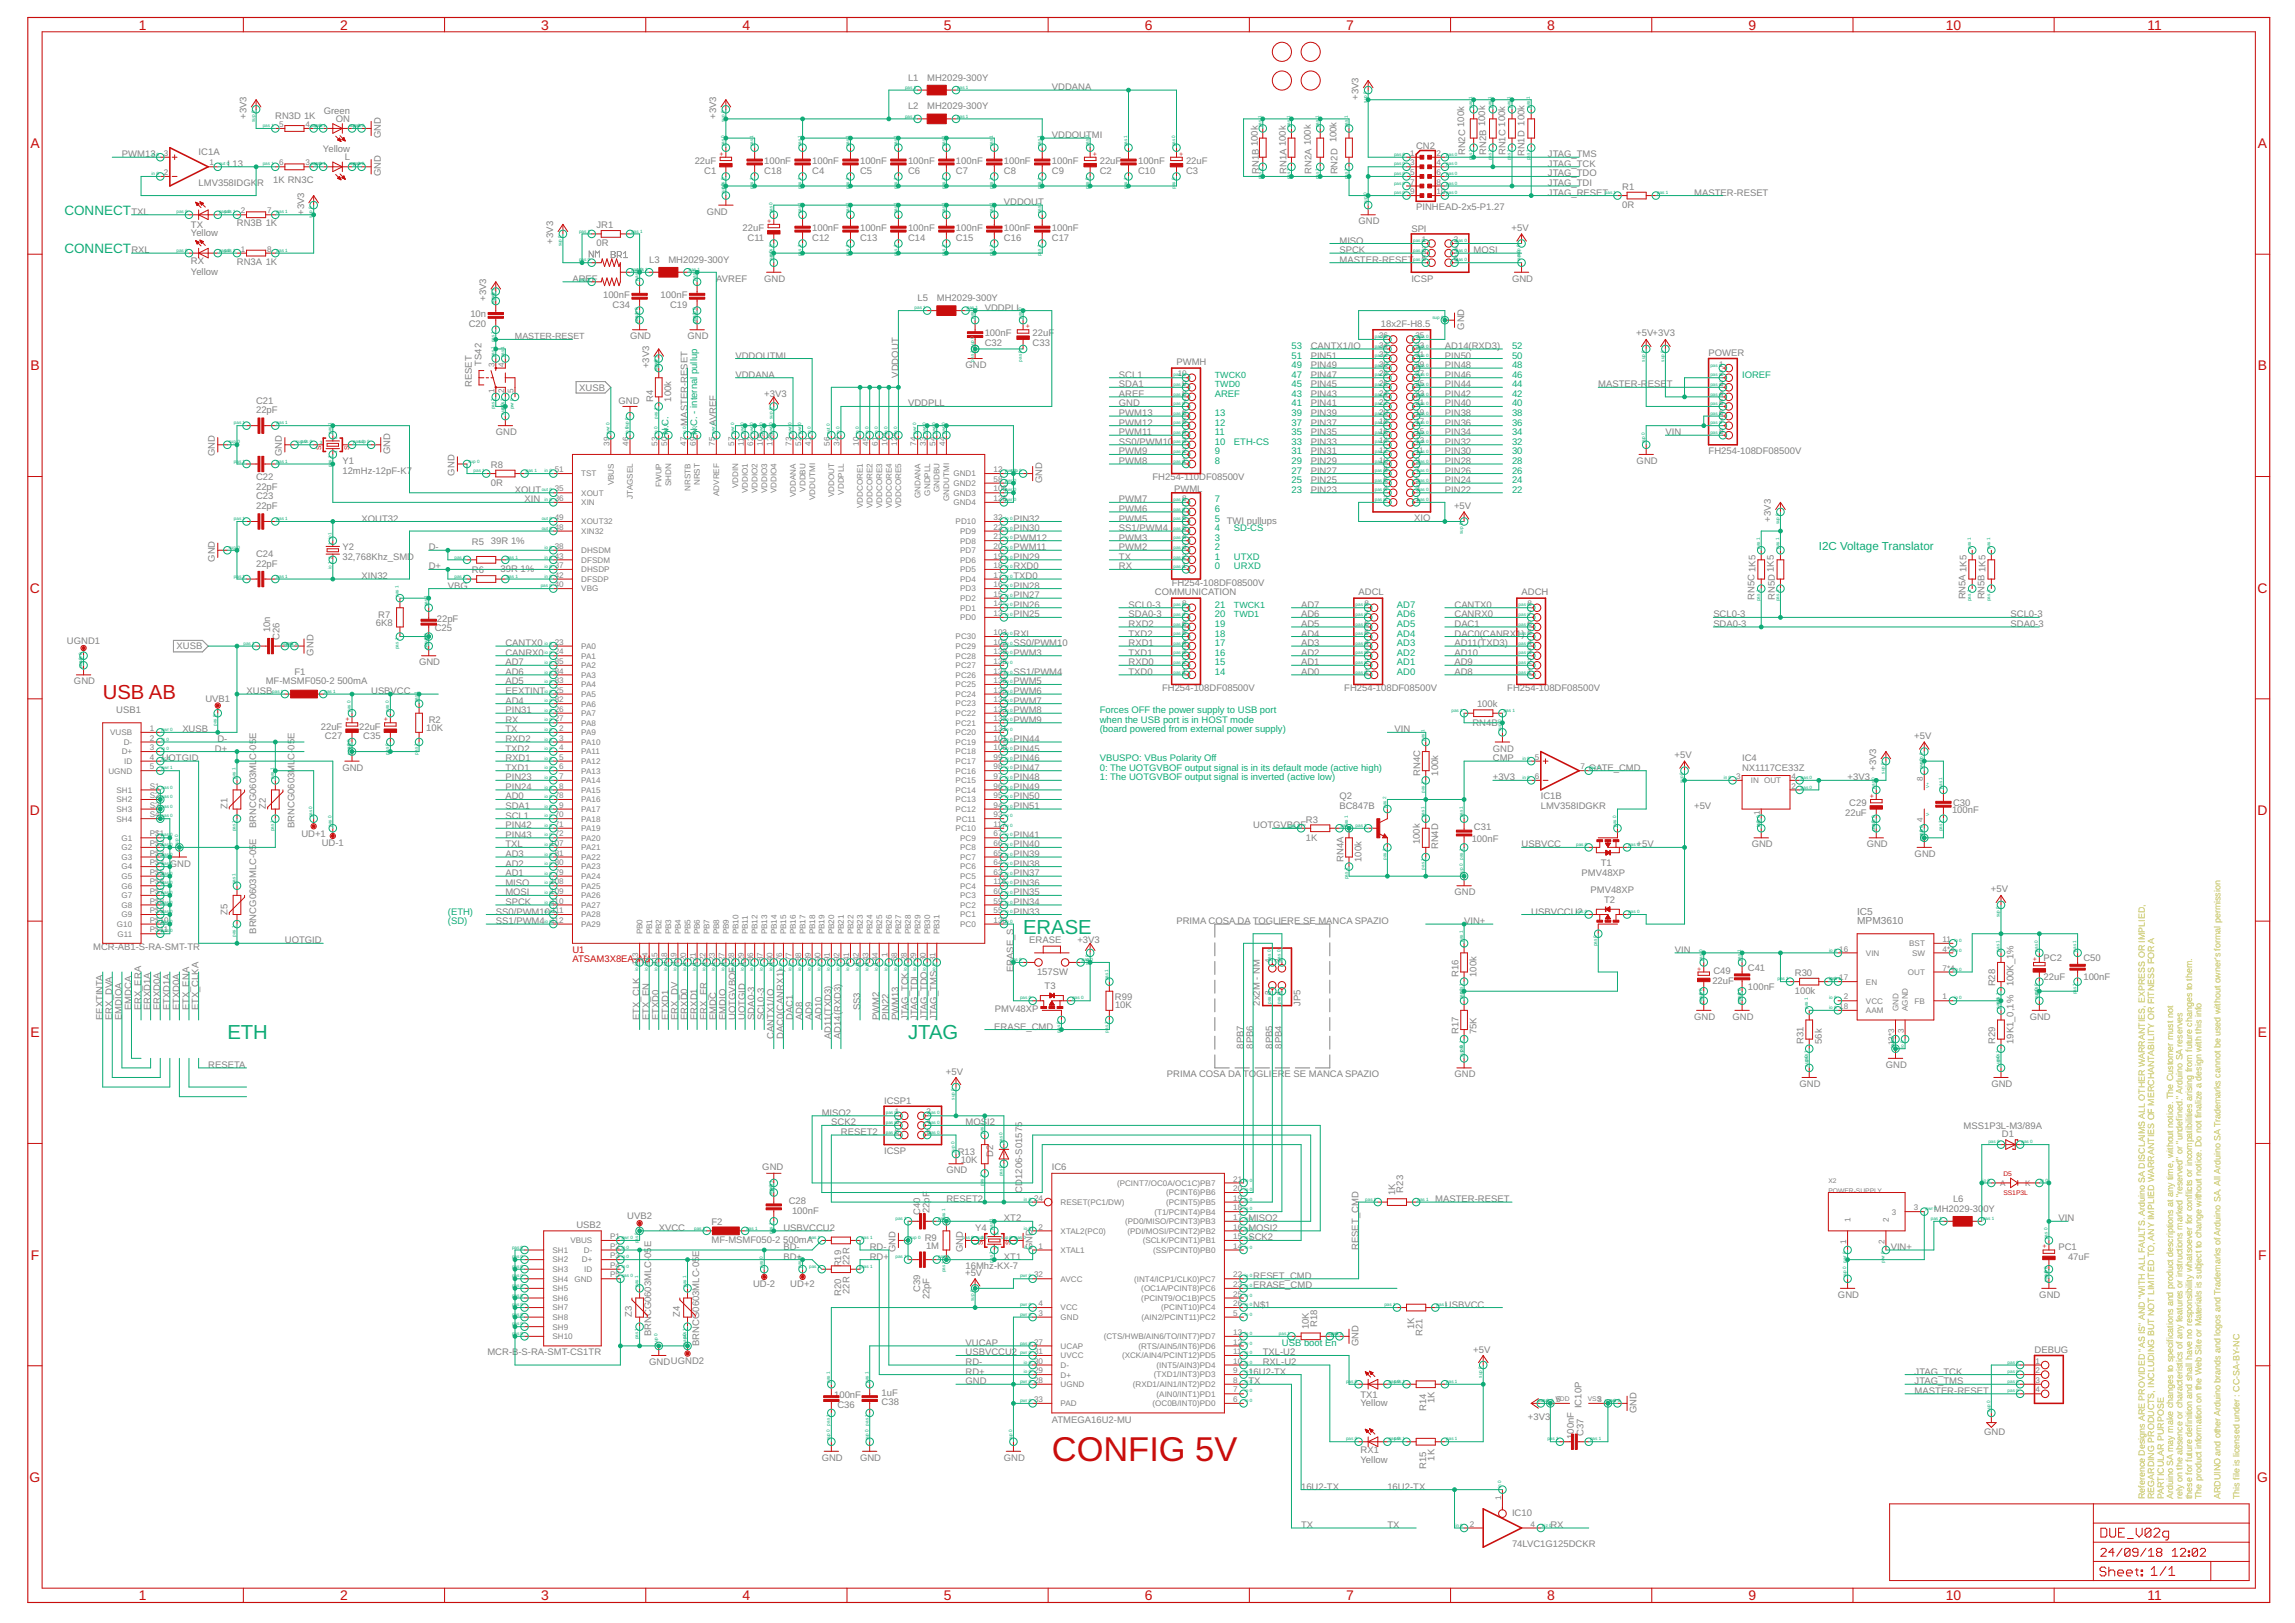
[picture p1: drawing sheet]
<svg xmlns="http://www.w3.org/2000/svg" width="594mm" height="420mm" viewBox="0 0 594 420" stroke-linecap="round" stroke-linejoin="round" font-family="sans-serif">
<defs><g id="words">
<text font-size="8.9" fill="#c90d0c" x="272.3" y="378.2">CONFIG 5V</text>
<text font-size="5.2" fill="#c90d0c" x="26.6" y="180.9">USB AB</text>
<g font-size="5.2" fill="#0dab76">
<text x="264.8" y="241.7">ERASE</text>
<text x="58.9" y="269">ETH</text>
<text x="235" y="269">JTAG</text>
</g>
<g font-size="3.6" fill="#c90d0c">
<text x="36" y="7.7">1</text>
<text x="88" y="7.7">2</text>
<text x="140.1" y="7.7">3</text>
<text x="192.2" y="7.7">4</text>
<text x="244.3" y="7.7">5</text>
<text x="296.4" y="7.7">6</text>
<text x="348.5" y="7.7">7</text>
<text x="400.5" y="7.7">8</text>
<text x="452.6" y="7.7">9</text>
<text x="503.7" y="7.7">10</text>
<text x="555.9" y="7.7">11</text>
<text x="7.9" y="38.3">A</text>
<text x="584.5" y="38.3">A</text>
<text x="7.9" y="95.8">B</text>
<text x="584.5" y="95.8">B</text>
<text x="7.8" y="153.4">C</text>
<text x="584.4" y="153.4">C</text>
<text x="7.8" y="211">D</text>
<text x="584.4" y="211">D</text>
<text x="7.9" y="268.5">E</text>
<text x="584.5" y="268.5">E</text>
<text x="7.9" y="326.1">F</text>
<text x="584.6" y="326.1">F</text>
<text x="7.7" y="383.6">G</text>
<text x="584.3" y="383.6">G</text>
<text x="36" y="414.3">1</text>
<text x="88" y="414.3">2</text>
<text x="140.1" y="414.3">3</text>
<text x="192.2" y="414.3">4</text>
<text x="244.3" y="414.3">5</text>
<text x="296.4" y="414.3">6</text>
<text x="348.5" y="414.3">7</text>
<text x="400.5" y="414.3">8</text>
<text x="452.6" y="414.3">9</text>
<text x="503.7" y="414.3">10</text>
<text x="555.9" y="414.3">11</text>
</g>
<g font-size="3.5" fill="#0dab76">
<text x="16.7" y="55.6">CONNECT</text>
<text x="16.7" y="65.5">CONNECT</text>
</g>
<text font-size="3" fill="#0dab76" x="470.8" y="142.5">I2C Voltage Translator</text>
<g font-size="2.6" fill="#808080">
<text x="480.7" y="239.2">MPM3610</text>
<text x="480.7" y="236.7">IC5</text>
</g>
<g font-size="2.5" fill="#808080">
<text x="235" y="20.9">L1</text>
<text x="240" y="20.9">MH2029-300Y</text>
<text x="272.3" y="23.3">VDDANA</text>
<text x="83.8" y="29.4">Green</text>
<text x="235" y="28.3">L2</text>
<text x="240" y="28.3">MH2029-300Y</text>
<text x="351.7" y="25.8" transform="rotate(-90 351.7 25.8)">+3V3</text>
<text x="63.8" y="30.8" transform="rotate(-90 63.8 30.8)">+3V3</text>
<text x="71.3" y="30.8">RN3D 1K</text>
<text x="86.9" y="31.5">ON</text>
<text x="98.6" y="35.7" transform="rotate(-90 98.6 35.7)">GND</text>
<text x="185.4" y="30.8" transform="rotate(-90 185.4 30.8)">+3V3</text>
<text x="272.3" y="35.7">VDDOUTMI</text>
<text x="31.6" y="40.7">PWM13</text>
<text x="51.4" y="40.1">IC1A</text>
<text x="83.6" y="39.3">Yellow</text>
<text x="89.2" y="41.5">L</text>
<text x="366.6" y="38.6">CN2</text>
<text x="379.2" y="40.2" transform="rotate(-90 379.2 40.2)">RN2C 100k</text>
<text x="384.7" y="40.1" transform="rotate(-90 384.7 40.1)">RN2B 100k</text>
<text x="389.7" y="40.2" transform="rotate(-90 389.7 40.2)">RN1C 100k</text>
<text x="394.6" y="40.5" transform="rotate(-90 394.6 40.5)">RN1D 100k</text>
<text x="400.7" y="40.7">JTAG_TMS</text>
<text x="58.9" y="43.2">L13</text>
<text x="70.7" y="47.4">1K RN3C</text>
<text x="98.6" y="45.7" transform="rotate(-90 98.6 45.7)">GND</text>
<text x="179.8" y="42.4">22uF</text>
<text x="182.3" y="44.9">C1</text>
<text x="197.8" y="42.4">100nF</text>
<text x="197.8" y="44.9">C18</text>
<text x="210.2" y="42.4">100nF</text>
<text x="210.2" y="44.9">C4</text>
<text x="222.6" y="42.4">100nF</text>
<text x="222.6" y="44.9">C5</text>
<text x="235" y="42.4">100nF</text>
<text x="235" y="44.9">C6</text>
<text x="247.5" y="42.4">100nF</text>
<text x="247.5" y="44.9">C7</text>
<text x="259.9" y="42.4">100nF</text>
<text x="259.9" y="44.9">C8</text>
<text x="272.3" y="42.4">100nF</text>
<text x="272.3" y="44.9">C9</text>
<text x="284.7" y="42.4">22uF</text>
<text x="284.7" y="44.9">C2</text>
<text x="294.6" y="42.4">100nF</text>
<text x="294.6" y="44.9">C10</text>
<text x="307" y="42.4">22uF</text>
<text x="307" y="44.9">C3</text>
<text x="325.9" y="45" transform="rotate(-90 325.9 45)">RN1B 100k</text>
<text x="333" y="45" transform="rotate(-90 333 45)">RN1A 100k</text>
<text x="339.5" y="45" transform="rotate(-90 339.5 45)">RN2A 100k</text>
<text x="346.2" y="45.2" transform="rotate(-90 346.2 45.2)">RN2D 100k</text>
<text x="400.7" y="43.2">JTAG_TCK</text>
<text x="400.7" y="45.7">JTAG_TDO</text>
<text x="51.4" y="48.2">LMV358IDGK</text>
<text x="66.6" y="48.2">R</text>
<text x="259.9" y="53.1">VDDOUT</text>
<text x="400.7" y="48.2">JTAG_TDI</text>
<text x="400.7" y="50.6">JTAG_RESET</text>
<text x="419.9" y="53.9">0R</text>
<text x="419.9" y="49.2">R1</text>
<text x="438.5" y="50.6">MASTER-RESET</text>
<text x="34" y="55.6">TXL</text>
<text x="49.4" y="59.1">TX</text>
<text x="61.3" y="58.6">RN3B 1K</text>
<text x="78.7" y="55.6" transform="rotate(-90 78.7 55.6)">+3V3</text>
<text x="154.4" y="59.1">JR1</text>
<text x="182.9" y="55.6">GND</text>
<text x="192.2" y="59.8">22uF</text>
<text x="210.2" y="59.8">100nF</text>
<text x="222.6" y="59.8">100nF</text>
<text x="235" y="59.8">100nF</text>
<text x="247.5" y="59.8">100nF</text>
<text x="259.9" y="59.8">100nF</text>
<text x="272.3" y="59.8">100nF</text>
<text x="351.7" y="58.1">GND</text>
<text x="365.3" y="59.9">SPI</text>
<text x="366.6" y="54.4">PINHEAD-2x5-P1.27</text>
<text x="391.3" y="59.8">+5V</text>
<text x="34" y="65.5">RXL</text>
<text x="49.4" y="61.2">Yellow</text>
<text x="143.2" y="63" transform="rotate(-90 143.2 63)">+3V3</text>
<text x="154.4" y="63.8">0R</text>
<text x="193.5" y="62.3">C11</text>
<text x="210.2" y="62.3">C12</text>
<text x="222.6" y="62.3">C13</text>
<text x="235" y="62.3">C14</text>
<text x="247.5" y="62.3">C15</text>
<text x="259.9" y="62.3">C16</text>
<text x="272.3" y="62.3">C17</text>
<text x="346.7" y="63">MISO</text>
<text x="346.7" y="65.5">SPCK</text>
<text x="381.5" y="65.5">MOSI</text>
<text x="49.4" y="71.1">Yellow</text>
<text x="49.4" y="68.4">RX</text>
<text x="61.3" y="68.5">RN3A 1K</text>
<text x="168" y="68">L3</text>
<text x="173" y="68">MH2029-300Y</text>
<text x="346.7" y="68">MASTER-RESET</text>
<text x="125.9" y="77.9" transform="rotate(-90 125.9 77.9)">+3V3</text>
<text x="148.2" y="73">AREF</text>
<text x="156.1" y="77.2">100nF</text>
<text x="171" y="77.2">100nF</text>
<text x="185.4" y="73">AVREF</text>
<text x="197.8" y="73">GND</text>
<text x="237.5" y="77.9">L5</text>
<text x="242.5" y="77.9">MH2029-300Y</text>
<text x="365.3" y="73">ICSP</text>
<text x="391.4" y="73">GND</text>
<text x="121.8" y="82.1">10n</text>
<text x="158.6" y="79.7">C34</text>
<text x="173.5" y="79.7">C19</text>
<text x="254.9" y="80.4">VDDPLL</text>
<text x="121.3" y="84.6">C20</text>
<text x="163.1" y="87.9">GND</text>
<text x="178" y="87.9">GND</text>
<text x="254.9" y="87.1">100nF</text>
<text x="254.9" y="89.6">C32</text>
<text x="267.3" y="87.1">22uF</text>
<text x="267.3" y="89.6">C33</text>
<text x="357.5" y="84.6">18x2F-H8.5</text>
<text x="379" y="85.4" transform="rotate(-90 379 85.4)">GND</text>
<text x="423.6" y="87.1">+5V+3V3</text>
<text x="124.6" y="94.7" transform="rotate(-90 124.6 94.7)">TS42</text>
<text x="168" y="95.3" transform="rotate(-90 168 95.3)">+3V3</text>
<text x="190.4" y="92.8">VDDOUTMI</text>
<text x="249.9" y="95.3">GND</text>
<text x="304.5" y="94.6">PWMH</text>
<text x="339.3" y="92.8">PIN51</text>
<text x="339.3" y="95.3">PIN49</text>
<text x="339.3" y="90.3">CANTX1/IO</text>
<text x="374" y="95.3">PIN48</text>
<text x="374" y="92.8">PIN50</text>
<text x="374" y="90.3">AD14(RXD3)</text>
<text x="442.3" y="92.2">POWER</text>
<text x="122.1" y="100.3" transform="rotate(-90 122.1 100.3)">RESET</text>
<text x="149.9" y="101.1">XUSB</text>
<text x="190.4" y="97.8">VDDANA</text>
<text x="232.6" y="97.8" transform="rotate(-90 232.6 97.8)">VDDOUT</text>
<text x="289.6" y="100.3">SDA1</text>
<text x="289.6" y="97.8">SCL1</text>
<text x="339.3" y="97.8">PIN47</text>
<text x="339.3" y="100.3">PIN45</text>
<text x="374" y="100.3">PIN44</text>
<text x="374" y="97.8">PIN46</text>
<text x="413.7" y="100.3">MASTER-R</text>
<text x="426.6" y="100.3">ESE</text>
<text x="431.5" y="100.3">T</text>
<text x="66.3" y="107">22pF</text>
<text x="66.3" y="104.5">C21</text>
<text x="160.1" y="104.5">GND</text>
<text x="169.1" y="104" transform="rotate(-90 169.1 104)">R4</text>
<text x="173.8" y="104" transform="rotate(-90 173.8 104)">100k</text>
<text x="197.8" y="102.7">+3</text>
<text x="200.6" y="102.7">V3</text>
<text x="235" y="105.2">VDDPLL</text>
<text x="289.6" y="105.2">GND</text>
<text x="289.6" y="102.7">AREF</text>
<text x="289.6" y="107.7">PWM13</text>
<text x="339.3" y="102.7">PIN43</text>
<text x="339.3" y="105.2">PIN41</text>
<text x="339.3" y="107.7">PIN39</text>
<text x="374" y="107.7">PIN38</text>
<text x="374" y="105.2">PIN40</text>
<text x="374" y="102.7">PIN42</text>
<text x="128.3" y="112.7">GND</text>
<text x="178" y="110.2" transform="rotate(-90 178 110.2)">MASTER-RESET</text>
<text x="185.4" y="110.2" transform="rotate(-90 185.4 110.2)">AVREF</text>
<text x="289.6" y="112.7">PWM11</text>
<text x="289.6" y="110.2">PWM12</text>
<text x="339.3" y="110.2">PIN37</text>
<text x="339.3" y="112.7">PIN35</text>
<text x="374" y="112.7">PIN34</text>
<text x="374" y="110.2">PIN36</text>
<text x="431.1" y="112.7">VIN</text>
<text x="55.6" y="118.1" transform="rotate(-90 55.6 118.1)">GND</text>
<text x="73" y="118.1" transform="rotate(-90 73 118.1)">GND</text>
<text x="101" y="117.6" transform="rotate(-90 101 117.6)">GND</text>
<text x="289.6" y="117.6">PWM9</text>
<text x="289.6" y="115.2">SS0/PWM10</text>
<text x="339.3" y="115.2">PIN33</text>
<text x="339.3" y="117.6">PIN31</text>
<text x="374" y="115.2">PIN32</text>
<text x="374" y="117.6">PIN30</text>
<text x="442.3" y="117.6">FH254-108DF08500V</text>
<text x="66.3" y="124.3">C22</text>
<text x="88.6" y="122.6">12mHz-12pF-K7</text>
<text x="88.6" y="120.1">Y1</text>
<text x="117.7" y="123.1" transform="rotate(-90 117.7 123.1)">GND</text>
<text x="127.1" y="125.8">0R</text>
<text x="127.1" y="121.1">R8</text>
<text x="269.8" y="125.1" transform="rotate(-90 269.8 125.1)">GND</text>
<text x="289.6" y="120.1">PWM8</text>
<text x="298.3" y="124.3">FH254-110DF08500V</text>
<text x="339.3" y="125.1">PIN25</text>
<text x="339.3" y="120.1">PIN29</text>
<text x="339.3" y="122.6">PIN27</text>
<text x="374" y="125.1">PIN24</text>
<text x="374" y="120.1">PIN28</text>
<text x="374" y="122.6">PIN26</text>
<text x="423.7" y="120.1">GND</text>
<text x="66.3" y="131.8">22pF</text>
<text x="66.3" y="126.8">22pF</text>
<text x="66.3" y="129.3">C23</text>
<text x="133.3" y="127.6">XOUT</text>
<text x="135.8" y="130">XIN</text>
<text x="289.6" y="130">PWM7</text>
<text x="303.9" y="127.4">PWML</text>
<text x="339.3" y="127.6">PIN23</text>
<text x="374" y="127.6">PIN22</text>
<text x="376.4" y="131.8">+5V</text>
<text x="93.6" y="135">XOUT32</text>
<text x="262.3" y="135">PIN32</text>
<text x="262.3" y="137.5">PIN30</text>
<text x="289.6" y="137.5">SS1/PWM4</text>
<text x="289.6" y="132.5">PWM6</text>
<text x="289.6" y="135">PWM5</text>
<text x="317.6" y="135.6">TWI pullups</text>
<text x="366.1" y="134.9">XIO</text>
<text x="458.4" y="135" transform="rotate(-90 458.4 135)">+3V3</text>
<text x="88.6" y="142.5">Y2</text>
<text x="111" y="142.5">D-</text>
<text x="122.1" y="141">R5</text>
<text x="127.1" y="140.7">39R 1%</text>
<text x="262.3" y="142.5">PWM11</text>
<text x="262.3" y="140">PWM12</text>
<text x="289.6" y="142.5">PWM2</text>
<text x="289.6" y="140">PWM3</text>
<text x="55.6" y="145.4" transform="rotate(-90 55.6 145.4)">GND</text>
<text x="66.3" y="146.7">22pF</text>
<text x="66.3" y="144.2">C24</text>
<text x="88.6" y="144.9">32,768Khz_SMD</text>
<text x="93.6" y="149.9">XIN32</text>
<text x="111" y="147.4">D+</text>
<text x="122.1" y="148.4">R6</text>
<text x="129.6" y="148.2">39R 1%</text>
<text x="262.3" y="147.4">RXD0</text>
<text x="262.3" y="149.9">TXD0</text>
<text x="262.3" y="144.9">PIN29</text>
<text x="289.6" y="147.4">RX</text>
<text x="289.6" y="144.9">TX</text>
<text x="115.9" y="152.4">VBG</text>
<text x="262.3" y="152.4">PIN28</text>
<text x="262.3" y="154.9">PIN27</text>
<text x="299" y="154.1">COMMUNICATION</text>
<text x="303.3" y="151.6">FH254-108DF08500V</text>
<text x="351.7" y="154.1">ADCL</text>
<text x="393.9" y="154.1">ADCH</text>
<text x="454.2" y="155.3" transform="rotate(-90 454.2 155.3)">RN5C 1K5</text>
<text x="459.4" y="155.3" transform="rotate(-90 459.4 155.3)">RN5D 1K5</text>
<text x="508.8" y="155.2" transform="rotate(-90 508.8 155.2)">RN5A 1K5</text>
<text x="513.7" y="155.2" transform="rotate(-90 513.7 155.2)">RN5B 1K5</text>
<text x="97.9" y="159.9">R7</text>
<text x="113.1" y="160.9">22pF</text>
<text x="262.3" y="159.8">PIN25</text>
<text x="262.3" y="157.3">PIN26</text>
<text x="292.1" y="157.3">SCL0-3</text>
<text x="292.1" y="159.8">SDA0-3</text>
<text x="336.8" y="159.8">AD6</text>
<text x="336.8" y="157.3">AD7</text>
<text x="376.5" y="157.3">CANTX0</text>
<text x="376.5" y="159.8">CANRX0</text>
<text x="443.5" y="159.8">SCL0-3</text>
<text x="520.4" y="159.8">SCL0-3</text>
<text x="17.3" y="166.8">UGND1</text>
<text x="69.9" y="163.7" transform="rotate(-90 69.9 163.7)">10n</text>
<text x="72.4" y="165.7" transform="rotate(-90 72.4 165.7)">C26</text>
<text x="97.3" y="162.1">6K8</text>
<text x="112.5" y="163.4">C25</text>
<text x="130.8" y="167.3">CANTX0</text>
<text x="262.3" y="164.8">RXL</text>
<text x="262.3" y="167.3">SS0/PWM10</text>
<text x="292.1" y="167.3">RXD1</text>
<text x="292.1" y="164.8">TXD2</text>
<text x="292.1" y="162.3">RXD2</text>
<text x="336.8" y="167.3">AD3</text>
<text x="336.8" y="164.8">AD4</text>
<text x="336.8" y="162.3">AD5</text>
<text x="376.5" y="162.3">DAC1</text>
<text x="376.5" y="164.8">DAC0(CANRX1)</text>
<text x="376.5" y="167.3">AD11(TXD3)</text>
<text x="443.5" y="162.3">SDA0-3</text>
<text x="520.4" y="162.3">SDA0-3</text>
<text x="45.7" y="168.1">XUSB</text>
<text x="81.2" y="169.7" transform="rotate(-90 81.2 169.7)">GND</text>
<text x="108.5" y="172.2">GND</text>
<text x="130.8" y="172.2">AD7</text>
<text x="130.8" y="169.7">CANRX0</text>
<text x="262.3" y="169.7">PWM3</text>
<text x="292.1" y="172.2">RXD0</text>
<text x="292.1" y="169.7">TXD1</text>
<text x="336.8" y="169.7">AD2</text>
<text x="336.8" y="172.2">AD1</text>
<text x="376.5" y="172.2">AD9</text>
<text x="376.5" y="169.7">AD10</text>
<text x="19.1" y="177.2">GND</text>
<text x="63.8" y="179.7">XUSB</text>
<text x="68.8" y="177.2">MF-MSMF050-2</text>
<text x="76.2" y="174.7">F1</text>
<text x="87.3" y="177.2">500mA</text>
<text x="96.1" y="179.7">USBVCC</text>
<text x="130.8" y="177.2">AD5</text>
<text x="130.8" y="174.7">AD6</text>
<text x="130.8" y="179.7">EEXTINT</text>
<text x="262.3" y="174.7">SS1/PWM4</text>
<text x="262.3" y="179.7">PWM6</text>
<text x="262.3" y="177.2">PWM5</text>
<text x="292.1" y="174.7">TXD0</text>
<text x="300.8" y="178.9">FH254-108DF08500V</text>
<text x="336.8" y="174.7">AD0</text>
<text x="348" y="178.9">FH254-108DF08500V</text>
<text x="376.5" y="174.7">AD8</text>
<text x="390.2" y="178.9">FH254-108DF08500V</text>
<text x="30.1" y="184.6">USB1</text>
<text x="53.2" y="181.7">UVB1</text>
<text x="130.8" y="182.2">AD4</text>
<text x="130.8" y="184.6">PIN31</text>
<text x="262.3" y="184.6">PWM8</text>
<text x="262.3" y="182.2">PWM7</text>
<text x="382.3" y="183.1">100k</text>
<text x="47.2" y="189.6">XUSB</text>
<text x="66.3" y="191.4" transform="rotate(-90 66.3 191.4)">E</text>
<text x="76.2" y="191.4" transform="rotate(-90 76.2 191.4)">E</text>
<text x="83" y="188.9">22uF</text>
<text x="84.1" y="191.3">C27</text>
<text x="93" y="188.9">22uF</text>
<text x="94" y="191.3">C35</text>
<text x="110.3" y="189.4">10K</text>
<text x="111" y="187.2">R2</text>
<text x="130.8" y="187.1">RX</text>
<text x="130.8" y="189.6">TX</text>
<text x="262.3" y="187.1">PWM9</text>
<text x="361" y="189.6">VIN</text>
<text x="381.1" y="187.8">RN4B</text>
<text x="495.5" y="191.3">+5V</text>
<text x="41.9" y="197">UOTGID</text>
<text x="55.6" y="194.6">D+</text>
<text x="56.3" y="192.1">D-</text>
<text x="66.3" y="196.7" transform="rotate(-90 66.3 196.7)">C-</text>
<text x="66.3" y="194.1" transform="rotate(-90 66.3 194.1)">05</text>
<text x="76.2" y="196.7" transform="rotate(-90 76.2 196.7)">C-</text>
<text x="76.2" y="194.1" transform="rotate(-90 76.2 194.1)">05</text>
<text x="130.8" y="197">RXD1</text>
<text x="130.8" y="194.6">TXD2</text>
<text x="130.8" y="192.1">RXD2</text>
<text x="262.3" y="194.6">PIN45</text>
<text x="262.3" y="192.1">PIN44</text>
<text x="262.3" y="197">PIN46</text>
<text x="386.4" y="194.6">GND</text>
<text x="386.4" y="197">CMP</text>
<text x="433.5" y="196.3">+5V</text>
<text x="451" y="197">IC4</text>
<text x="88.6" y="199.5">GND</text>
<text x="130.8" y="199.5">TXD1</text>
<text x="130.8" y="202">PIN23</text>
<text x="262.3" y="199.5">PIN47</text>
<text x="262.3" y="202">PIN48</text>
<text x="367.6" y="200.8" transform="rotate(-90 367.6 200.8)">RN4C</text>
<text x="372.3" y="200.8" transform="rotate(-90 372.3 200.8)">100k</text>
<text x="386.4" y="202">+3V3</text>
<text x="411.2" y="199.5">GATE_CMD</text>
<text x="451" y="199.5">NX1117CE33Z</text>
<text x="478.3" y="202">+3V3</text>
<text x="485.7" y="199.5" transform="rotate(-90 485.7 199.5)">+3V3</text>
<text x="58.9" y="209.5" transform="rotate(-90 58.9 209.5)">Z1</text>
<text x="68.8" y="209.5" transform="rotate(-90 68.8 209.5)">Z2</text>
<text x="130.8" y="204.5">PIN24</text>
<text x="130.8" y="209.5">SDA1</text>
<text x="130.8" y="207">AD0</text>
<text x="262.3" y="209.5">PIN51</text>
<text x="262.3" y="204.5">PIN49</text>
<text x="262.3" y="207">PIN50</text>
<text x="346.7" y="209.5">BC847B</text>
<text x="346.7" y="207">Q2</text>
<text x="398.8" y="209.5">LMV358IDGKR</text>
<text x="398.8" y="207">IC1B</text>
<text x="438.5" y="209.5">+5V</text>
<text x="478.7" y="208.7">C29</text>
<text x="505.6" y="208.7">C30</text>
<text x="66.3" y="214.4" transform="rotate(-90 66.3 214.4)">BRNCG0603ML</text>
<text x="76.2" y="214.4" transform="rotate(-90 76.2 214.4)">BRNCG0603ML</text>
<text x="130.8" y="214.4">PIN42</text>
<text x="130.8" y="211.9">SCL1</text>
<text x="324.4" y="214.4">UOTGVBOF</text>
<text x="338" y="213">R3</text>
<text x="381.6" y="214.8">C31</text>
<text x="477.6" y="211.2">22uF</text>
<text x="505.3" y="210.6">100nF</text>
<text x="66.3" y="218.7" transform="rotate(-90 66.3 218.7)">E</text>
<text x="78" y="216.6">UD+1</text>
<text x="83.3" y="219.1">UD-1</text>
<text x="130.8" y="219.4">TXL</text>
<text x="130.8" y="216.9">PIN43</text>
<text x="130.8" y="221.9">AD3</text>
<text x="262.3" y="216.9">PIN41</text>
<text x="262.3" y="221.9">PIN39</text>
<text x="262.3" y="219.4">PIN40</text>
<text x="338" y="217.6">1K</text>
<text x="367.6" y="218.5" transform="rotate(-90 367.6 218.5)">100k</text>
<text x="372.3" y="219.9" transform="rotate(-90 372.3 219.9)">RN4D</text>
<text x="381" y="218">100nF</text>
<text x="393.9" y="219.4">USBVCC</text>
<text x="423.7" y="219.4">+5V</text>
<text x="453.4" y="219.4">GND</text>
<text x="483.2" y="219.4">GND</text>
<text x="495.6" y="221.9">GND</text>
<text x="44" y="224.3">GND</text>
<text x="130.8" y="224.3">AD2</text>
<text x="130.8" y="226.8">AD1</text>
<text x="262.3" y="226.8">PIN37</text>
<text x="262.3" y="224.3">PIN38</text>
<text x="347.7" y="223.1" transform="rotate(-90 347.7 223.1)">RN4A</text>
<text x="352.4" y="223.1" transform="rotate(-90 352.4 223.1)">100k</text>
<text x="409.4" y="226.7">PMV48XP</text>
<text x="414.3" y="224.2">T1</text>
<text x="130.8" y="229.3">MISO</text>
<text x="130.8" y="231.8">MOSI</text>
<text x="262.3" y="231.8">PIN35</text>
<text x="262.3" y="229.3">PIN36</text>
<text x="376.5" y="231.8">GND</text>
<text x="411.7" y="231.2">PMV48XP</text>
<text x="415.2" y="233.6">T2</text>
<text x="515.4" y="231">+5V</text>
<text x="58.9" y="236.7" transform="rotate(-90 58.9 236.7)">Z5</text>
<text x="128.3" y="239.2">SS1/PWM4</text>
<text x="128.3" y="236.7">SS0/PWM10</text>
<text x="130.8" y="234.3">SPCK</text>
<text x="262.3" y="236.7">PIN33</text>
<text x="262.3" y="234.3">PIN34</text>
<text x="304.5" y="239.2">PRIMA C</text>
<text x="314.6" y="239.2">OSA DA TOGLIERE SE MA</text>
<text x="345" y="239.2">NCA SPAZIO</text>
<text x="379" y="239.2">VIN+</text>
<text x="396.4" y="236.7">USBVCCU2</text>
<text x="24.1" y="245.9">MCR-AB1-S-RA-SMT-TR</text>
<text x="66.3" y="241.7" transform="rotate(-90 66.3 241.7)">BRNCG0603MLC-05</text>
<text x="73.7" y="244.2">UOTGID</text>
<text x="266.4" y="244.2">ERASE</text>
<text x="278.9" y="244.2">+3V3</text>
<text x="262.3" y="251.6" transform="rotate(-90 262.3 251.6)">ERASE_S</text>
<text x="433.6" y="246.7">VIN</text>
<text x="452.4" y="251.3">C41</text>
<text x="529" y="248.7">PC2</text>
<text x="539.3" y="248.8">C50</text>
<text x="268.5" y="252.4">157SW</text>
<text x="270.4" y="256">T3</text>
<text x="377.5" y="252.9" transform="rotate(-90 377.5 252.9)">R16</text>
<text x="382.2" y="252.9" transform="rotate(-90 382.2 252.9)">100k</text>
<text x="443.3" y="254.6">22uF</text>
<text x="443.5" y="252.2">C49</text>
<text x="452.4" y="256.2">100nF</text>
<text x="464.6" y="257.3">100k</text>
<text x="464.6" y="252.7">R30</text>
<text x="516.5" y="255.4" transform="rotate(-90 516.5 255.4)">R28</text>
<text x="521.2" y="255.4" transform="rotate(-90 521.2 255.4)">100K_1%</text>
<text x="529" y="253.6">22uF</text>
<text x="539.3" y="253.7">100nF</text>
<text x="34" y="261.6" transform="rotate(-90 34 261.6)">EMDCA</text>
<text x="36.5" y="261.6" transform="rotate(-90 36.5 261.6)">ERX_ERA</text>
<text x="39" y="261.6" transform="rotate(-90 39 261.6)">ERXD1A</text>
<text x="41.5" y="261.6" transform="rotate(-90 41.5 261.6)">ERXD0A</text>
<text x="44" y="261.6" transform="rotate(-90 44 261.6)">ETXD1A</text>
<text x="46.4" y="261.6" transform="rotate(-90 46.4 261.6)">ETXD0A</text>
<text x="48.9" y="261.6" transform="rotate(-90 48.9 261.6)">ETX_ENA</text>
<text x="51.4" y="261.6" transform="rotate(-90 51.4 261.6)">ETX_CLKA</text>
<text x="222.6" y="261.6" transform="rotate(-90 222.6 261.6)">SS3</text>
<text x="257.5" y="261.9">PMV48XP</text>
<text x="288.6" y="258.9">R99</text>
<text x="288.6" y="261.1">10K</text>
<text x="326.1" y="260.3" transform="rotate(-90 326.1 260.3)">2x2M - NM</text>
<text x="336.7" y="260.3" transform="rotate(-90 336.7 260.3)">JP5</text>
<text x="26.6" y="264" transform="rotate(-90 26.6 264)">EEXTINTA</text>
<text x="29.1" y="264" transform="rotate(-90 29.1 264)">ERX_DVA</text>
<text x="31.6" y="264" transform="rotate(-90 31.6 264)">EMDIOA</text>
<text x="165.6" y="264" transform="rotate(-90 165.6 264)">ETX_CLK</text>
<text x="168" y="264" transform="rotate(-90 168 264)">ETX_EN</text>
<text x="170.5" y="264" transform="rotate(-90 170.5 264)">ETXD0</text>
<text x="173" y="264" transform="rotate(-90 173 264)">ETXD1</text>
<text x="175.5" y="264" transform="rotate(-90 175.5 264)">ERX_DV</text>
<text x="178" y="264" transform="rotate(-90 178 264)">ERXD0</text>
<text x="180.5" y="264" transform="rotate(-90 180.5 264)">ERXD1</text>
<text x="182.9" y="264" transform="rotate(-90 182.9 264)">ERX_ER</text>
<text x="185.4" y="264" transform="rotate(-90 185.4 264)">EMDC</text>
<text x="187.9" y="264" transform="rotate(-90 187.9 264)">EMDIO</text>
<text x="190.4" y="264" transform="rotate(-90 190.4 264)">UOTGVBOF</text>
<text x="192.9" y="264" transform="rotate(-90 192.9 264)">UOTGID</text>
<text x="195.3" y="264" transform="rotate(-90 195.3 264)">SDA0-3</text>
<text x="197.8" y="264" transform="rotate(-90 197.8 264)">SCL0-3</text>
<text x="200.3" y="269" transform="rotate(-90 200.3 269)">CANTX1/IO</text>
<text x="202.8" y="269" transform="rotate(-90 202.8 269)">DAC0(CANRX1)</text>
<text x="205.3" y="264" transform="rotate(-90 205.3 264)">DAC1</text>
<text x="207.8" y="264" transform="rotate(-90 207.8 264)">AD8</text>
<text x="210.2" y="264" transform="rotate(-90 210.2 264)">AD9</text>
<text x="212.7" y="264" transform="rotate(-90 212.7 264)">AD10</text>
<text x="215.2" y="269" transform="rotate(-90 215.2 269)">AD11(TXD3)</text>
<text x="217.7" y="269" transform="rotate(-90 217.7 269)">AD14(RXD3)</text>
<text x="227.6" y="264" transform="rotate(-90 227.6 264)">PWM2</text>
<text x="230.1" y="264" transform="rotate(-90 230.1 264)">PIN22</text>
<text x="232.6" y="264" transform="rotate(-90 232.6 264)">PWM13</text>
<text x="235" y="264" transform="rotate(-90 235 264)">JTAG_TCK</text>
<text x="237.5" y="264" transform="rotate(-90 237.5 264)">JTAG_TDI</text>
<text x="240" y="264" transform="rotate(-90 240 264)">JTAG_TDO</text>
<text x="242.5" y="264" transform="rotate(-90 242.5 264)">JTAG_TMS</text>
<text x="257.4" y="266.5">ERASE_CMD</text>
<text x="377.5" y="267.8" transform="rotate(-90 377.5 267.8)">R17</text>
<text x="382.2" y="267.8" transform="rotate(-90 382.2 267.8)">75K</text>
<text x="438.5" y="264">GND</text>
<text x="448.5" y="264">GND</text>
<text x="525.4" y="264">GND</text>
<text x="321.9" y="271.5" transform="rotate(-90 321.9 271.5)">8PB7</text>
<text x="324.4" y="271.5" transform="rotate(-90 324.4 271.5)">8PB6</text>
<text x="329.4" y="271.5" transform="rotate(-90 329.4 271.5)">8PB5</text>
<text x="331.8" y="271.5" transform="rotate(-90 331.8 271.5)">8PB4</text>
<text x="466.9" y="270.3" transform="rotate(-90 466.9 270.3)">R31</text>
<text x="471.6" y="270.3" transform="rotate(-90 471.6 270.3)">56k</text>
<text x="516.5" y="270.3" transform="rotate(-90 516.5 270.3)">R29</text>
<text x="521.2" y="270.3" transform="rotate(-90 521.2 270.3)">19K1_0,1%</text>
<text x="53.9" y="276.5">RESETA</text>
<text x="244.9" y="278.2">+5V</text>
<text x="302.1" y="278.9">PRIMA COSA DA TOGLIER</text>
<text x="332.5" y="278.9">E SE MANCA SPAZIO</text>
<text x="376.5" y="278.9">GND</text>
<text x="465.8" y="281.4">GND</text>
<text x="488.2" y="276.5">GND</text>
<text x="515.5" y="281.4">GND</text>
<text x="228.8" y="285.8">ICSP1</text>
<text x="212.7" y="288.9">MISO2</text>
<text x="215.2" y="291.3">SCK2</text>
<text x="217.7" y="293.8">RESET2</text>
<text x="249.9" y="291.3">MOS</text>
<text x="255.5" y="291.3">I2</text>
<text x="508.3" y="292.2">MSS1P3L-M3/89A</text>
<text x="228.8" y="298.8">ICSP</text>
<text x="247.9" y="298.9">R13</text>
<text x="257.1" y="299.4" transform="rotate(-90 257.1 299.4)">D2</text>
<text x="518.2" y="294.4">D1</text>
<text x="197.3" y="303">GND</text>
<text x="245" y="303.8">GND</text>
<text x="248.7" y="301">10K</text>
<text x="272.3" y="303">IC6</text>
<text x="204.2" y="311.8">C28</text>
<text x="245" y="311.2">RESET2</text>
<text x="264.6" y="308.7" transform="rotate(-90 264.6 308.7)">CD1206-S01575</text>
<text x="361.1" y="309.3" transform="rotate(-90 361.1 309.3)">1K</text>
<text x="363.3" y="308.7" transform="rotate(-90 363.3 308.7)">R23</text>
<text x="371.5" y="311.2">MASTER-RESET</text>
<text x="505.6" y="311.2">L6</text>
<text x="149.2" y="317.9">USB2</text>
<text x="162.4" y="315.7">UVB2</text>
<text x="184.2" y="317.2">F2</text>
<text x="205" y="314.3">100nF</text>
<text x="238.2" y="314.6" transform="rotate(-90 238.2 314.6)">C40</text>
<text x="240.6" y="314.1" transform="rotate(-90 240.6 314.1)">22pF</text>
<text x="259.9" y="316.2">XT2</text>
<text x="323.1" y="316.2">MISO2</text>
<text x="500.6" y="313.7">MH2029-30</text>
<text x="513.4" y="313.7">0Y</text>
<text x="532.8" y="316.2">VIN</text>
<text x="168.5" y="322.9" transform="rotate(-90 168.5 322.9)">E</text>
<text x="170.5" y="318.6">XVCC</text>
<text x="184.2" y="321.9">MF-MSMF050-2</text>
<text x="202.7" y="321.9">500mA</text>
<text x="202.8" y="323.6">BD-</text>
<text x="202.8" y="318.6">USBVCCU2</text>
<text x="225.1" y="323.6">RD-</text>
<text x="239.4" y="321.2">R9</text>
<text x="239.7" y="323.4">1M</text>
<text x="252.4" y="318.6">Y4</text>
<text x="267.3" y="323.6" transform="rotate(-90 267.3 323.6)">GND</text>
<text x="323.1" y="318.6">MOSI2</text>
<text x="323.1" y="321.1">SCK2</text>
<text x="351.7" y="323.6" transform="rotate(-90 351.7 323.6)">RESET_CMD</text>
<text x="489.4" y="323.6">VIN+</text>
<text x="532.8" y="323.6">PC1</text>
<text x="168.5" y="325.6" transform="rotate(-90 168.5 325.6)">05</text>
<text x="180.9" y="325.4" transform="rotate(-90 180.9 325.4)">E</text>
<text x="202.8" y="326.1">BD+</text>
<text x="217.8" y="328.1" transform="rotate(-90 217.8 328.1)">R19</text>
<text x="219.9" y="327.5" transform="rotate(-90 219.9 327.5)">22R</text>
<text x="225.1" y="326.1">RD+</text>
<text x="231.8" y="324.1" transform="rotate(-90 231.8 324.1)">GND</text>
<text x="249.2" y="324.1" transform="rotate(-90 249.2 324.1)">GND</text>
<text x="249.9" y="328.6">16Mhz-KX-7</text>
<text x="259.9" y="326.1">XT1</text>
<text x="535.3" y="326.1">47uF</text>
<text x="194.9" y="333.3">UD-2</text>
<text x="204.6" y="333.3">UD+2</text>
<text x="217.8" y="335.6" transform="rotate(-90 217.8 335.6)">R20</text>
<text x="219.9" y="334.9" transform="rotate(-90 219.9 334.9)">22R</text>
<text x="238.2" y="334.4" transform="rotate(-90 238.2 334.4)">C39</text>
<text x="249.8" y="330.3">+5V</text>
<text x="324.4" y="331">RESET_CMD</text>
<text x="324.4" y="333.5">ERASE_CMD</text>
<text x="163.6" y="341" transform="rotate(-90 163.6 341)">Z3</text>
<text x="176" y="341" transform="rotate(-90 176 341)">Z4</text>
<text x="240.6" y="336.4" transform="rotate(-90 240.6 336.4)">22pF</text>
<text x="324.4" y="338.5">N$1</text>
<text x="374" y="338.5">USBVCC</text>
<text x="475.8" y="336">GND</text>
<text x="527.9" y="336">GND</text>
<text x="168.5" y="345.9" transform="rotate(-90 168.5 345.9)">BRNCG0603MLC-</text>
<text x="338.8" y="344.1" transform="rotate(-90 338.8 344.1)">10K</text>
<text x="340.9" y="343.5" transform="rotate(-90 340.9 343.5)">R18</text>
<text x="366.1" y="344.1" transform="rotate(-90 366.1 344.1)">1K</text>
<text x="368.2" y="345.9" transform="rotate(-90 368.2 345.9)">R21</text>
<text x="126.2" y="350.9">MCR-B-S-RA-SMT-CS1TR</text>
<text x="168" y="353.4">GNDUGND2</text>
<text x="180.9" y="348.4" transform="rotate(-90 180.9 348.4)">BRNCG0603MLC-05</text>
<text x="249.9" y="353.4">RD-</text>
<text x="249.9" y="348.4">VUCAP</text>
<text x="249.9" y="350.9">USBVCCU2</text>
<text x="326.9" y="350.9">TXL-U2</text>
<text x="326.9" y="353.4">RXL-U2</text>
<text x="351.7" y="348.4" transform="rotate(-90 351.7 348.4)">GND</text>
<text x="381.4" y="350.2">+5V</text>
<text x="526.6" y="350.3">DEBUG</text>
<text x="249.9" y="358.3">GND</text>
<text x="249.9" y="355.9">RD+</text>
<text x="323.1" y="358.3">TX</text>
<text x="323.1" y="355.9">16U2-TX</text>
<text x="495.6" y="358.3">JTAG_TMS</text>
<text x="495.6" y="355.9">JTAG_TCK</text>
<text x="215.9" y="361.9">100nF</text>
<text x="216.8" y="364.4">C36</text>
<text x="228.2" y="361.3">1uF</text>
<text x="228.2" y="363.8">C38</text>
<text x="352.2" y="363.9">Yellow</text>
<text x="352.2" y="361.8">TX1</text>
<text x="369.2" y="365.3" transform="rotate(-90 369.2 365.3)">R14</text>
<text x="371.3" y="363.2" transform="rotate(-90 371.3 363.2)">1K</text>
<text x="409.4" y="364.5" transform="rotate(-90 409.4 364.5)">IC10P</text>
<text x="423.7" y="365.8" transform="rotate(-90 423.7 365.8)">GND</text>
<text x="495.6" y="360.8">MASTER-RESET</text>
<text x="272.3" y="368.3">ATMEGA16U2-MU</text>
<text x="395.5" y="367.5">+3V3</text>
<text x="409.9" y="371.7" transform="rotate(-90 409.9 371.7)">C37</text>
<text x="513.6" y="371.4">GND</text>
<text x="352.2" y="376.1">RX1</text>
<text x="407.4" y="372.5" transform="rotate(-90 407.4 372.5)">100nF</text>
<text x="212.7" y="378.2">GND</text>
<text x="222.6" y="378.2">GND</text>
<text x="259.9" y="378.2">GND</text>
<text x="352.2" y="378.8">Yellow</text>
<text x="369.2" y="380.2" transform="rotate(-90 369.2 380.2)">R15</text>
<text x="371.3" y="378.1" transform="rotate(-90 371.3 378.1)">1K</text>
<text x="336.8" y="385.6">16U2-TX</text>
<text x="359.1" y="385.6">16U2-TX</text>
<text x="336.8" y="395.6">TX</text>
<text x="359.1" y="395.6">TX</text>
<text x="391.4" y="392.5">IC10</text>
<text x="401.3" y="395.6">RX</text>
<text x="391.4" y="400.5">74LVC1G125DCKR</text>
</g>
<g font-size="2.5" fill="#0dab76">
<text x="334.3" y="92.8">51</text>
<text x="334.3" y="90.3">53</text>
<text x="334.3" y="95.3">49</text>
<text x="391.4" y="90.3">52</text>
<text x="391.4" y="92.8">50</text>
<text x="391.4" y="95.3">48</text>
<text x="334.3" y="97.8">47</text>
<text x="334.3" y="100.3">45</text>
<text x="391.4" y="97.8">46</text>
<text x="391.4" y="100.3">44</text>
<text x="451" y="97.8">IOREF</text>
<text x="314.5" y="107.7">13</text>
<text x="314.5" y="102.7">AREF</text>
<text x="334.3" y="102.7">43</text>
<text x="334.3" y="105.2">41</text>
<text x="334.3" y="107.7">39</text>
<text x="391.4" y="102.7">42</text>
<text x="391.4" y="105.2">40</text>
<text x="391.4" y="107.7">38</text>
<text x="173" y="112.7" transform="rotate(-90 173 112.7)">N.C.</text>
<text x="180.5" y="112.7" transform="rotate(-90 180.5 112.7)">N.C. - internal pullup</text>
<text x="314.5" y="112.7">11</text>
<text x="314.5" y="110.2">12</text>
<text x="334.3" y="112.7">35</text>
<text x="334.3" y="110.2">37</text>
<text x="391.4" y="112.7">34</text>
<text x="391.4" y="110.2">36</text>
<text x="314.5" y="117.6">9</text>
<text x="314.5" y="115.2">10</text>
<text x="319.4" y="115.2">ETH-CS</text>
<text x="334.3" y="117.6">31</text>
<text x="334.3" y="115.2">33</text>
<text x="391.4" y="117.6">30</text>
<text x="391.4" y="115.2">32</text>
<text x="314.5" y="120.1">8</text>
<text x="334.3" y="125.1">25</text>
<text x="334.3" y="122.6">27</text>
<text x="334.3" y="120.1">29</text>
<text x="391.4" y="125.1">24</text>
<text x="391.4" y="122.6">26</text>
<text x="391.4" y="120.1">28</text>
<text x="314.5" y="130">7</text>
<text x="334.3" y="127.6">23</text>
<text x="391.4" y="127.6">22</text>
<text x="314.5" y="137.5">4</text>
<text x="314.5" y="135">5</text>
<text x="314.5" y="132.5">6</text>
<text x="319.4" y="137.5">SD-CS</text>
<text x="314.5" y="142.5">2</text>
<text x="314.5" y="140">3</text>
<text x="314.5" y="147.4">0</text>
<text x="314.5" y="144.9">1</text>
<text x="319.4" y="144.9">UTXD</text>
<text x="319.4" y="147.4">URXD</text>
<text x="314.5" y="159.8">20</text>
<text x="314.5" y="157.3">21</text>
<text x="361.6" y="159.8">AD6</text>
<text x="361.6" y="157.3">AD7</text>
<text x="314.5" y="167.3">17</text>
<text x="314.5" y="164.8">18</text>
<text x="314.5" y="162.3">19</text>
<text x="361.6" y="167.3">AD3</text>
<text x="361.6" y="164.8">AD4</text>
<text x="361.6" y="162.3">AD5</text>
<text x="314.5" y="172.2">15</text>
<text x="314.5" y="169.7">16</text>
<text x="361.6" y="172.2">AD1</text>
<text x="361.6" y="169.7">AD2</text>
<text x="314.5" y="174.7">14</text>
<text x="361.6" y="174.7">AD0</text>
<text x="284.7" y="184.6">Forces OFF the power supply to USB port</text>
<text x="284.7" y="187.1">when the USB port is in HOST mode</text>
<text x="284.7" y="189.6">(board powered from external power supply)</text>
<text x="284.7" y="197">VBUSPO: VBus Polarity Off</text>
<text x="284.7" y="199.5">0: The UOTGVBOF output signal is in its default mode (active high)</text>
<text x="284.7" y="202">1: The UOTGVBOF output signal is inverted (active low)</text>
<text x="115.9" y="236.7">(ETH)</text>
<text x="115.9" y="239.2">(SD)</text>
<text x="331.8" y="348.4">USB boot En</text>
</g>
<g font-size="2.5" fill="#c90d0c">
<text x="148.2" y="246.7">U1</text>
<text x="148.2" y="249.2">ATSAM3X8EA-AU</text>
</g>
<text font-size="2.3" fill="#808080" x="133.3" y="87.9">MASTER-RESET</text>
<g font-size="2.3" fill="#0dab76">
<text x="314.5" y="97.8">TWCK0</text>
<text x="314.5" y="100.3">TWD0</text>
<text x="319.4" y="157.3">TWCK1</text>
<text x="319.4" y="159.8">TWD1</text>
</g>
<g font-size="2.3" fill="#c8c832">
<text x="555.2" y="388.1" transform="rotate(-90 555.2 388.1)">Reference Designs ARE PROVIDED &quot;AS IS&quot; AND &quot;WITH ALL FAULTS. Arduino SA DISCLAIMS ALL OTHER WARRANTIES, EXPRESS OR IMPLIED,</text>
<text x="557.6" y="388.1" transform="rotate(-90 557.6 388.1)">REGARDING PRODUCTS, INCLUDING BUT NOT LIMITED TO, ANY IMPLIED WARRANTIES OF MERCHANTABILITY OR FITNESS FOR A</text>
<text x="560.1" y="388.1" transform="rotate(-90 560.1 388.1)">PARTICULAR PURPOSE</text>
<text x="562.5" y="388.1" transform="rotate(-90 562.5 388.1)">Arduino SA may make changes to specifications and product descriptions at any time, without notice. The Customer must not</text>
<text x="565" y="388.1" transform="rotate(-90 565 388.1)">rely on the absence or characteristics of any features or instructions marked &quot;reserved&quot; or &quot;undefined.&quot; Arduino SA reserves</text>
<text x="567.5" y="388.1" transform="rotate(-90 567.5 388.1)">these for future definition and shall have no responsibility whatsoever for conflicts or incompatibilities arising from future changes to them.</text>
<text x="569.9" y="388.1" transform="rotate(-90 569.9 388.1)">The product information on the Web Site or Materials is subject to change without notice. Do not finalize a design with this info</text>
<text x="574.8" y="388.1" transform="rotate(-90 574.8 388.1)">ARDUINO and other Arduino brands and logos and Trademarks of Arduino SA. All Arduino SA Trademarks cannot be used without owner's formal permission</text>
<text x="579.7" y="388.1" transform="rotate(-90 579.7 388.1)">This file is licensed under : CC-SA-BY-NC</text>
</g>
<g font-size="2.1" fill="#808080">
<text x="72.2" y="32.9">5</text>
<text x="79.1" y="32.9">4</text>
<text x="42.5" y="40.4">3</text>
<text x="365.1" y="40.4">1</text>
<text x="371.9" y="40.4">2</text>
<text x="42.5" y="45.3">2</text>
<text x="54.2" y="42.8">1</text>
<text x="72.2" y="42.8">6</text>
<text x="79.1" y="42.8">3</text>
<text x="365.1" y="42.8">3</text>
<text x="365.1" y="45.3">5</text>
<text x="365.1" y="47.8">7</text>
<text x="371.9" y="42.8">4</text>
<text x="371.9" y="45.3">6</text>
<text x="371.9" y="47.8">8</text>
<text x="365.1" y="50.3">9</text>
<text x="371.9" y="50.3">10</text>
<text x="62.3" y="55.2">2</text>
<text x="69.1" y="55.2">7</text>
<text x="62.3" y="65.2">1</text>
<text x="69.1" y="65.2">8</text>
<text x="368.1" y="62.7">1</text>
<text x="368.1" y="65.2">3</text>
<text x="376.3" y="62.7">2</text>
<text x="376.3" y="65.2">4</text>
<text x="368.1" y="67.7">5</text>
<text x="376.3" y="67.7">6</text>
<text x="357" y="90">34</text>
<text x="357" y="87.5">36</text>
<text x="366.4" y="90">33</text>
<text x="366.4" y="87.5">35</text>
<text x="128" y="95" transform="rotate(-90 128 95)">3</text>
<text x="130.5" y="95" transform="rotate(-90 130.5 95)">4</text>
<text x="357" y="95">30</text>
<text x="357" y="92.5">32</text>
<text x="366.4" y="95">29</text>
<text x="366.4" y="92.5">31</text>
<text x="445" y="95">1</text>
<text x="128" y="101.8" transform="rotate(-90 128 101.8)">1</text>
<text x="130.5" y="101.8" transform="rotate(-90 130.5 101.8)">2</text>
<text x="133" y="101.8" transform="rotate(-90 133 101.8)">5</text>
<text x="304.9" y="97.4">10</text>
<text x="306.1" y="99.9">9</text>
<text x="357" y="99.9">26</text>
<text x="357" y="97.4">28</text>
<text x="366.4" y="99.9">25</text>
<text x="366.4" y="97.4">27</text>
<text x="445" y="97.4">2</text>
<text x="445" y="99.9">3</text>
<text x="306.1" y="107.4">6</text>
<text x="306.1" y="104.9">7</text>
<text x="306.1" y="102.4">8</text>
<text x="357" y="107.4">20</text>
<text x="357" y="104.9">22</text>
<text x="357" y="102.4">24</text>
<text x="366.4" y="107.4">19</text>
<text x="366.4" y="104.9">21</text>
<text x="366.4" y="102.4">23</text>
<text x="445" y="102.4">4</text>
<text x="445" y="104.9">5</text>
<text x="445" y="107.4">6</text>
<text x="306.1" y="112.3">4</text>
<text x="306.1" y="109.8">5</text>
<text x="357" y="112.3">16</text>
<text x="357" y="109.8">18</text>
<text x="366.4" y="112.3">15</text>
<text x="366.4" y="109.8">17</text>
<text x="445" y="109.8">7</text>
<text x="445" y="112.3">8</text>
<text x="157.8" y="115.4" transform="rotate(-90 157.8 115.4)">39</text>
<text x="162.7" y="115.4" transform="rotate(-90 162.7 115.4)">46</text>
<text x="170.2" y="115.4" transform="rotate(-90 170.2 115.4)">53</text>
<text x="172.7" y="115.4" transform="rotate(-90 172.7 115.4)">50</text>
<text x="177.6" y="115.4" transform="rotate(-90 177.6 115.4)">47</text>
<text x="180.1" y="115.4" transform="rotate(-90 180.1 115.4)">69</text>
<text x="185.1" y="115.4" transform="rotate(-90 185.1 115.4)">75</text>
<text x="190" y="115.4" transform="rotate(-90 190 115.4)">57</text>
<text x="192.5" y="115.4" transform="rotate(-90 192.5 115.4)">11</text>
<text x="195" y="115.4" transform="rotate(-90 195 115.4)">62</text>
<text x="197.5" y="115.4" transform="rotate(-90 197.5 115.4)">105</text>
<text x="200" y="115.4" transform="rotate(-90 200 115.4)">125</text>
<text x="204.9" y="115.4" transform="rotate(-90 204.9 115.4)">73</text>
<text x="207.4" y="115.4" transform="rotate(-90 207.4 115.4)">52</text>
<text x="209.9" y="115.4" transform="rotate(-90 209.9 115.4)">41</text>
<text x="214.8" y="115.4" transform="rotate(-90 214.8 115.4)">56</text>
<text x="217.3" y="115.4" transform="rotate(-90 217.3 115.4)">34</text>
<text x="222.3" y="115.4" transform="rotate(-90 222.3 115.4)">10</text>
<text x="224.8" y="115.4" transform="rotate(-90 224.8 115.4)">45</text>
<text x="227.3" y="115.4" transform="rotate(-90 227.3 115.4)">61</text>
<text x="229.7" y="115.4" transform="rotate(-90 229.7 115.4)">104</text>
<text x="232.2" y="115.4" transform="rotate(-90 232.2 115.4)">124</text>
<text x="237.2" y="115.4" transform="rotate(-90 237.2 115.4)">74</text>
<text x="239.7" y="115.4" transform="rotate(-90 239.7 115.4)">33</text>
<text x="242.1" y="115.4" transform="rotate(-90 242.1 115.4)">54</text>
<text x="244.6" y="115.4" transform="rotate(-90 244.6 115.4)">44</text>
<text x="306.1" y="119.8">1</text>
<text x="306.1" y="117.3">2</text>
<text x="306.1" y="114.8">3</text>
<text x="357" y="119.8">10</text>
<text x="357" y="117.3">12</text>
<text x="357" y="114.8">14</text>
<text x="366.4" y="119.8">9</text>
<text x="366.4" y="117.3">11</text>
<text x="366.4" y="114.8">13</text>
<text x="143.6" y="122.3">51</text>
<text x="150.5" y="123.3">TST</text>
<text x="158.9" y="125.6" transform="rotate(-90 158.9 125.6)">VBUS</text>
<text x="173.7" y="125.8" transform="rotate(-90 173.7 125.8)">SHDN</text>
<text x="181.2" y="125.6" transform="rotate(-90 181.2 125.6)">NRST</text>
<text x="246.8" y="123.3">GND1</text>
<text x="246.8" y="125.8">GND2</text>
<text x="257.2" y="122.3">12</text>
<text x="257.2" y="124.7">58</text>
<text x="358.2" y="124.7">6</text>
<text x="358.2" y="122.3">8</text>
<text x="366.4" y="124.7">5</text>
<text x="366.4" y="122.3">7</text>
<text x="143.6" y="129.7">36</text>
<text x="143.6" y="127.2">35</text>
<text x="150.5" y="130.8">XIN</text>
<text x="150.5" y="128.3">XOUT</text>
<text x="163.8" y="129.1" transform="rotate(-90 163.8 129.1)">JTAGSEL</text>
<text x="171.3" y="126.1" transform="rotate(-90 171.3 126.1)">FWUP</text>
<text x="178.7" y="127" transform="rotate(-90 178.7 127)">NRSTB</text>
<text x="186.2" y="128.4" transform="rotate(-90 186.2 128.4)">ADVREF</text>
<text x="191.1" y="126.4" transform="rotate(-90 191.1 126.4)">VDDIN</text>
<text x="193.6" y="127.7" transform="rotate(-90 193.6 127.7)">VDDIO1</text>
<text x="196.1" y="127.7" transform="rotate(-90 196.1 127.7)">VDDIO2</text>
<text x="198.6" y="127.7" transform="rotate(-90 198.6 127.7)">VDDIO3</text>
<text x="201" y="127.7" transform="rotate(-90 201 127.7)">VDDIO4</text>
<text x="206" y="128.7" transform="rotate(-90 206 128.7)">VDDANA</text>
<text x="208.5" y="127.3" transform="rotate(-90 208.5 127.3)">VDDBU</text>
<text x="211" y="129.5" transform="rotate(-90 211 129.5)">VDDUTMI</text>
<text x="215.9" y="128.8" transform="rotate(-90 215.9 128.8)">VDDOUT</text>
<text x="218.4" y="128.1" transform="rotate(-90 218.4 128.1)">VDDPLL</text>
<text x="223.4" y="131.6" transform="rotate(-90 223.4 131.6)">VDDCORE1</text>
<text x="225.9" y="131.6" transform="rotate(-90 225.9 131.6)">VDDCORE2</text>
<text x="228.3" y="131.6" transform="rotate(-90 228.3 131.6)">VDDCORE3</text>
<text x="230.8" y="131.6" transform="rotate(-90 230.8 131.6)">VDDCORE4</text>
<text x="233.3" y="131.6" transform="rotate(-90 233.3 131.6)">VDDCORE5</text>
<text x="238.3" y="128.9" transform="rotate(-90 238.3 128.9)">GNDANA</text>
<text x="240.8" y="128.3" transform="rotate(-90 240.8 128.3)">GNDPLL</text>
<text x="243.2" y="127.5" transform="rotate(-90 243.2 127.5)">GNDBU</text>
<text x="245.7" y="129.7" transform="rotate(-90 245.7 129.7)">GNDUTMI</text>
<text x="246.8" y="128.3">GND3</text>
<text x="246.8" y="130.8">GND4</text>
<text x="257.2" y="127.2">106</text>
<text x="257.2" y="129.7">126</text>
<text x="306.1" y="129.7">8</text>
<text x="358.2" y="129.7">2</text>
<text x="358.2" y="127.2">4</text>
<text x="366.4" y="129.7">1</text>
<text x="366.4" y="127.2">3</text>
<text x="143.6" y="137.1">48</text>
<text x="143.6" y="134.7">49</text>
<text x="150.5" y="135.8">XOUT32</text>
<text x="247.4" y="135.7">PD10</text>
<text x="257.2" y="137.1">22</text>
<text x="257.2" y="134.7">32</text>
<text x="306.1" y="137.1">5</text>
<text x="306.1" y="134.7">6</text>
<text x="306.1" y="132.2">7</text>
<text x="143.6" y="142.1">38</text>
<text x="150.5" y="143.2">DHSDM</text>
<text x="150.5" y="138.2">XIN32</text>
<text x="248.5" y="143.2">PD7</text>
<text x="248.5" y="140.7">PD8</text>
<text x="248.5" y="138.2">PD9</text>
<text x="257.2" y="142.1">20</text>
<text x="257.2" y="139.6">21</text>
<text x="306.1" y="142.1">3</text>
<text x="306.1" y="139.6">4</text>
<text x="143.6" y="144.6">43</text>
<text x="143.6" y="149.5">42</text>
<text x="143.6" y="147.1">37</text>
<text x="150.5" y="145.7">DFSDM</text>
<text x="150.5" y="148.2">DHSDP</text>
<text x="248.5" y="148.2">PD5</text>
<text x="248.5" y="145.7">PD6</text>
<text x="257.2" y="149.5">17</text>
<text x="257.2" y="147.1">18</text>
<text x="257.2" y="144.6">19</text>
<text x="306.1" y="147.1">1</text>
<text x="306.1" y="144.6">2</text>
<text x="143.6" y="152">40</text>
<text x="150.5" y="150.6">DFSDP</text>
<text x="150.5" y="153.1">VBG</text>
<text x="248.5" y="155.6">PD2</text>
<text x="248.5" y="153.1">PD3</text>
<text x="248.5" y="150.6">PD4</text>
<text x="257.2" y="154.5">15</text>
<text x="257.2" y="152">16</text>
<text x="248.5" y="160.6">PD0</text>
<text x="248.5" y="158.1">PD1</text>
<text x="257.2" y="159.5">13</text>
<text x="257.2" y="157">14</text>
<text x="306.1" y="162">6</text>
<text x="306.1" y="159.5">7</text>
<text x="306.1" y="157">8</text>
<text x="353.2" y="162">6</text>
<text x="353.2" y="159.5">7</text>
<text x="353.2" y="157">8</text>
<text x="395.4" y="162">6</text>
<text x="395.4" y="159.5">7</text>
<text x="395.4" y="157">8</text>
<text x="143.6" y="166.9">23</text>
<text x="247.4" y="165.5">PC30</text>
<text x="257.2" y="166.9">102</text>
<text x="257.2" y="164.4">103</text>
<text x="306.1" y="166.9">4</text>
<text x="306.1" y="164.4">5</text>
<text x="353.2" y="166.9">4</text>
<text x="353.2" y="164.4">5</text>
<text x="395.4" y="166.9">4</text>
<text x="395.4" y="164.4">5</text>
<text x="143.6" y="169.4">24</text>
<text x="143.6" y="171.9">85</text>
<text x="150.5" y="168">PA0</text>
<text x="150.5" y="170.5">PA1</text>
<text x="150.5" y="173">PA2</text>
<text x="247.4" y="173">PC27</text>
<text x="247.4" y="170.5">PC28</text>
<text x="247.4" y="168">PC29</text>
<text x="257.2" y="171.9">138</text>
<text x="257.2" y="169.4">139</text>
<text x="306.1" y="171.9">2</text>
<text x="306.1" y="169.4">3</text>
<text x="353.2" y="171.9">2</text>
<text x="353.2" y="169.4">3</text>
<text x="395.4" y="171.9">2</text>
<text x="395.4" y="169.4">3</text>
<text x="143.6" y="174.4">84</text>
<text x="143.6" y="176.8">83</text>
<text x="143.6" y="179.3">25</text>
<text x="150.5" y="175.5">PA3</text>
<text x="150.5" y="177.9">PA4</text>
<text x="247.4" y="177.9">PC25</text>
<text x="247.4" y="175.4">PC26</text>
<text x="257.2" y="179.3">135</text>
<text x="257.2" y="176.8">136</text>
<text x="257.2" y="174.4">137</text>
<text x="306.1" y="174.4">1</text>
<text x="353.2" y="174.4">1</text>
<text x="395.4" y="174.4">1</text>
<text x="143.6" y="181.8">82</text>
<text x="143.6" y="184.3">26</text>
<text x="150.5" y="180.4">PA5</text>
<text x="150.5" y="182.9">PA6</text>
<text x="150.5" y="185.4">PA7</text>
<text x="247.4" y="185.4">PC22</text>
<text x="247.4" y="182.9">PC23</text>
<text x="247.4" y="180.4">PC24</text>
<text x="257.2" y="184.3">133</text>
<text x="257.2" y="181.8">134</text>
<text x="28.5" y="190.3">VUSB</text>
<text x="38.8" y="191.7">2</text>
<text x="38.8" y="189.3">1</text>
<text x="143.6" y="186.8">27</text>
<text x="144.7" y="189.3">2</text>
<text x="144.7" y="191.7">3</text>
<text x="150.5" y="187.9">PA8</text>
<text x="150.5" y="190.3">PA9</text>
<text x="247.4" y="190.3">PC20</text>
<text x="247.4" y="187.9">PC21</text>
<text x="257.2" y="191.7">101</text>
<text x="257.2" y="189.3">131</text>
<text x="257.2" y="186.8">132</text>
<text x="31.5" y="195.3">D+</text>
<text x="32" y="192.8">D-</text>
<text x="32.1" y="197.8">ID</text>
<text x="38.8" y="194.2">3</text>
<text x="38.8" y="196.7">4</text>
<text x="144.7" y="194.2">4</text>
<text x="144.7" y="196.7">5</text>
<text x="150.5" y="192.8">PA10</text>
<text x="150.5" y="195.3">PA11</text>
<text x="150.5" y="197.8">PA12</text>
<text x="247.4" y="197.8">PC17</text>
<text x="247.4" y="195.3">PC18</text>
<text x="247.4" y="192.8">PC19</text>
<text x="257.2" y="196.7">99</text>
<text x="257.2" y="194.2">100</text>
<text x="397.3" y="196.7">5</text>
<text x="28.1" y="200.3">UGND</text>
<text x="38.8" y="199.2">5</text>
<text x="144.7" y="199.2">6</text>
<text x="144.7" y="201.7">7</text>
<text x="150.5" y="200.3">PA13</text>
<text x="150.5" y="202.8">PA14</text>
<text x="247.4" y="202.7">PC15</text>
<text x="247.4" y="200.3">PC16</text>
<text x="257.2" y="201.7">97</text>
<text x="257.2" y="199.2">98</text>
<text x="397.3" y="201.7">6</text>
<text x="409.1" y="199.2">7</text>
<text x="449.4" y="201.7">3</text>
<text x="453.2" y="202.8">IN OUT</text>
<text x="463.7" y="201.7">4</text>
<text x="497.8" y="202.2" transform="rotate(-90 497.8 202.2)">8</text>
<text x="30.1" y="205.2">SH1</text>
<text x="30.1" y="207.7">SH2</text>
<text x="38.8" y="204.1">S1</text>
<text x="38.8" y="206.6">S2</text>
<text x="38.8" y="209.1">S3</text>
<text x="143.6" y="206.6">78</text>
<text x="144.7" y="204.1">8</text>
<text x="144.7" y="209.1">9</text>
<text x="150.5" y="205.2">PA15</text>
<text x="150.5" y="207.7">PA16</text>
<text x="247.4" y="207.7">PC13</text>
<text x="247.4" y="205.2">PC14</text>
<text x="257.2" y="209.1">94</text>
<text x="257.2" y="206.6">95</text>
<text x="257.2" y="204.1">96</text>
<text x="463.7" y="204.1">2</text>
<text x="30.1" y="210.2">SH3</text>
<text x="30.1" y="212.7">SH4</text>
<text x="38.8" y="211.6">S4</text>
<text x="143.6" y="211.6">70</text>
<text x="143.6" y="214.1">71</text>
<text x="150.5" y="210.2">PA17</text>
<text x="150.5" y="212.7">PA18</text>
<text x="150.5" y="215.2">PA19</text>
<text x="247.4" y="215.2">PC10</text>
<text x="247.4" y="210.2">PC12</text>
<text x="247.5" y="212.7">PC11</text>
<text x="257.2" y="214.1">117</text>
<text x="257.2" y="211.6">93</text>
<text x="455.6" y="211" transform="rotate(-90 455.6 211)">1</text>
<text x="497.8" y="212.9" transform="rotate(-90 497.8 212.9)">4</text>
<text x="31.4" y="217.6">G1</text>
<text x="31.4" y="220.1">G2</text>
<text x="38.8" y="216.5">P$1</text>
<text x="38.8" y="219">P$2</text>
<text x="38.8" y="221.5">P$3</text>
<text x="142.4" y="219">107</text>
<text x="143.6" y="216.5">72</text>
<text x="143.6" y="221.5">81</text>
<text x="150.5" y="217.6">PA20</text>
<text x="150.5" y="220.1">PA21</text>
<text x="248.5" y="220.1">PC8</text>
<text x="248.5" y="217.6">PC9</text>
<text x="257.2" y="221.5">65</text>
<text x="257.2" y="219">66</text>
<text x="257.2" y="216.5">67</text>
<text x="31.4" y="222.6">G3</text>
<text x="31.4" y="225.1">G4</text>
<text x="31.4" y="227.6">G5</text>
<text x="38.8" y="224">P$4</text>
<text x="38.8" y="226.5">P$5</text>
<text x="143.6" y="224">80</text>
<text x="143.6" y="226.5">79</text>
<text x="150.5" y="222.6">PA22</text>
<text x="150.5" y="225.1">PA23</text>
<text x="150.5" y="227.6">PA24</text>
<text x="248.5" y="227.6">PC5</text>
<text x="248.5" y="225.1">PC6</text>
<text x="248.5" y="222.6">PC7</text>
<text x="257.2" y="226.5">63</text>
<text x="257.2" y="224">64</text>
<text x="31.4" y="230">G6</text>
<text x="31.4" y="232.5">G7</text>
<text x="38.8" y="229">P$6</text>
<text x="38.8" y="231.4">P$7</text>
<text x="38.8" y="233.9">P$8</text>
<text x="142.4" y="229">108</text>
<text x="142.4" y="231.4">109</text>
<text x="142.6" y="233.9">110</text>
<text x="150.5" y="230">PA25</text>
<text x="150.5" y="232.5">PA26</text>
<text x="248.5" y="232.5">PC3</text>
<text x="248.5" y="230">PC4</text>
<text x="257.2" y="233.9">59</text>
<text x="257.2" y="231.4">60</text>
<text x="257.2" y="229">116</text>
<text x="30.3" y="240">G10</text>
<text x="31.4" y="235">G8</text>
<text x="31.4" y="237.5">G9</text>
<text x="38.8" y="236.4">P$9</text>
<text x="38.8" y="238.9">P$10</text>
<text x="142.6" y="238.9">112</text>
<text x="142.7" y="236.4">111</text>
<text x="150.5" y="235">PA27</text>
<text x="150.5" y="237.5">PA28</text>
<text x="150.5" y="240">PA29</text>
<text x="248.5" y="240">PC0</text>
<text x="248.5" y="237.5">PC1</text>
<text x="248.5" y="235">PC2</text>
<text x="257.2" y="238.9">130</text>
<text x="257.2" y="236.4">55</text>
<text x="30.4" y="242.5">G11</text>
<text x="38.8" y="241.4">P$11</text>
<text x="166.3" y="241.9" transform="rotate(-90 166.3 241.9)">PB0</text>
<text x="168.8" y="241.9" transform="rotate(-90 168.8 241.9)">PB1</text>
<text x="171.3" y="241.9" transform="rotate(-90 171.3 241.9)">PB2</text>
<text x="173.8" y="241.9" transform="rotate(-90 173.8 241.9)">PB3</text>
<text x="176.2" y="241.9" transform="rotate(-90 176.2 241.9)">PB4</text>
<text x="178.7" y="241.9" transform="rotate(-90 178.7 241.9)">PB5</text>
<text x="181.2" y="241.9" transform="rotate(-90 181.2 241.9)">PB6</text>
<text x="183.7" y="241.9" transform="rotate(-90 183.7 241.9)">PB7</text>
<text x="186.2" y="241.9" transform="rotate(-90 186.2 241.9)">PB8</text>
<text x="188.6" y="241.9" transform="rotate(-90 188.6 241.9)">PB9</text>
<text x="191.1" y="241.9" transform="rotate(-90 191.1 241.9)">PB10</text>
<text x="193.6" y="241.9" transform="rotate(-90 193.6 241.9)">PB11</text>
<text x="196.1" y="241.9" transform="rotate(-90 196.1 241.9)">PB12</text>
<text x="198.6" y="241.9" transform="rotate(-90 198.6 241.9)">PB13</text>
<text x="201.1" y="241.9" transform="rotate(-90 201.1 241.9)">PB14</text>
<text x="203.5" y="241.9" transform="rotate(-90 203.5 241.9)">PB15</text>
<text x="206" y="241.9" transform="rotate(-90 206 241.9)">PB16</text>
<text x="208.5" y="241.9" transform="rotate(-90 208.5 241.9)">PB17</text>
<text x="211" y="241.9" transform="rotate(-90 211 241.9)">PB18</text>
<text x="213.5" y="241.9" transform="rotate(-90 213.5 241.9)">PB19</text>
<text x="215.9" y="241.9" transform="rotate(-90 215.9 241.9)">PB20</text>
<text x="218.4" y="241.9" transform="rotate(-90 218.4 241.9)">PB21</text>
<text x="220.9" y="241.9" transform="rotate(-90 220.9 241.9)">PB22</text>
<text x="223.4" y="241.9" transform="rotate(-90 223.4 241.9)">PB23</text>
<text x="225.9" y="241.9" transform="rotate(-90 225.9 241.9)">PB24</text>
<text x="228.3" y="241.9" transform="rotate(-90 228.3 241.9)">PB25</text>
<text x="230.8" y="241.9" transform="rotate(-90 230.8 241.9)">PB26</text>
<text x="233.3" y="241.9" transform="rotate(-90 233.3 241.9)">PB27</text>
<text x="235.8" y="241.9" transform="rotate(-90 235.8 241.9)">PB28</text>
<text x="238.3" y="241.9" transform="rotate(-90 238.3 241.9)">PB29</text>
<text x="240.8" y="241.9" transform="rotate(-90 240.8 241.9)">PB30</text>
<text x="243.2" y="241.9" transform="rotate(-90 243.2 241.9)">PB31</text>
<text x="494.2" y="244.9">BST</text>
<text x="502.9" y="243.8">11</text>
<text x="165.2" y="249.8" transform="rotate(-90 165.2 249.8)">113</text>
<text x="167.7" y="249.8" transform="rotate(-90 167.7 249.8)">114</text>
<text x="170.2" y="249.8" transform="rotate(-90 170.2 249.8)">115</text>
<text x="172.7" y="249.8" transform="rotate(-90 172.7 249.8)">118</text>
<text x="175.1" y="249.8" transform="rotate(-90 175.1 249.8)">119</text>
<text x="177.6" y="250" transform="rotate(-90 177.6 250)">120</text>
<text x="180.1" y="250" transform="rotate(-90 180.1 250)">121</text>
<text x="182.6" y="250" transform="rotate(-90 182.6 250)">122</text>
<text x="185.1" y="250" transform="rotate(-90 185.1 250)">123</text>
<text x="187.6" y="250" transform="rotate(-90 187.6 250)">127</text>
<text x="190" y="250" transform="rotate(-90 190 250)">128</text>
<text x="192.5" y="250" transform="rotate(-90 192.5 250)">129</text>
<text x="195" y="248.8" transform="rotate(-90 195 248.8)">86</text>
<text x="197.5" y="248.8" transform="rotate(-90 197.5 248.8)">87</text>
<text x="200" y="250" transform="rotate(-90 200 250)">140</text>
<text x="202.4" y="248.8" transform="rotate(-90 202.4 248.8)">76</text>
<text x="204.9" y="248.8" transform="rotate(-90 204.9 248.8)">77</text>
<text x="207.4" y="248.8" transform="rotate(-90 207.4 248.8)">88</text>
<text x="209.9" y="248.8" transform="rotate(-90 209.9 248.8)">89</text>
<text x="212.4" y="248.8" transform="rotate(-90 212.4 248.8)">90</text>
<text x="214.8" y="248.8" transform="rotate(-90 214.8 248.8)">91</text>
<text x="217.3" y="248.8" transform="rotate(-90 217.3 248.8)">92</text>
<text x="219.8" y="250" transform="rotate(-90 219.8 250)">141</text>
<text x="222.3" y="250" transform="rotate(-90 222.3 250)">142</text>
<text x="224.8" y="250" transform="rotate(-90 224.8 250)">143</text>
<text x="227.3" y="250" transform="rotate(-90 227.3 250)">144</text>
<text x="229.7" y="247.6" transform="rotate(-90 229.7 247.6)">1</text>
<text x="232.2" y="248.8" transform="rotate(-90 232.2 248.8)">68</text>
<text x="234.7" y="248.8" transform="rotate(-90 234.7 248.8)">28</text>
<text x="237.2" y="248.8" transform="rotate(-90 237.2 248.8)">29</text>
<text x="239.7" y="248.8" transform="rotate(-90 239.7 248.8)">30</text>
<text x="242.1" y="248.8" transform="rotate(-90 242.1 248.8)">31</text>
<text x="329" y="249.4" transform="rotate(-90 329 249.4)">4</text>
<text x="331.5" y="249.4" transform="rotate(-90 331.5 249.4)">2</text>
<text x="476.1" y="246.3">16</text>
<text x="483" y="247.4">VIN</text>
<text x="494.9" y="247.4">SW</text>
<text x="502.9" y="251.3">7*4</text>
<text x="502.9" y="246.3">4*4</text>
<text x="329" y="257.6" transform="rotate(-90 329 257.6)">3</text>
<text x="331.5" y="257.6" transform="rotate(-90 331.5 257.6)">1</text>
<text x="476.1" y="253.8">17</text>
<text x="483" y="254.9">EN</text>
<text x="493.9" y="252.4">OUT</text>
<text x="476.1" y="261.2">18</text>
<text x="477.3" y="258.7">2</text>
<text x="483" y="262.3">AAM</text>
<text x="483" y="259.8">VCC</text>
<text x="491.4" y="261.8" transform="rotate(-90 491.4 261.8)">GND</text>
<text x="493.9" y="261.8" transform="rotate(-90 493.9 261.8)">AGND</text>
<text x="495.6" y="259.8">FB</text>
<text x="502.9" y="258.7">1</text>
<text x="492.8" y="267.5" transform="rotate(-90 492.8 267.5)">3</text>
<text x="490.3" y="270.6" transform="rotate(-90 490.3 270.6)">12*3</text>
<text x="231.6" y="288.5">1</text>
<text x="231.6" y="291">3</text>
<text x="231.6" y="293.5">5</text>
<text x="239.8" y="288.5">2</text>
<text x="239.8" y="291">4</text>
<text x="239.8" y="293.5">6</text>
<text x="319.2" y="305.9">21</text>
<text x="267.7" y="310.8">24</text>
<text x="274.6" y="311.9">RESET(PC1/DW)</text>
<text x="289.2" y="307">(PCINT7/OC0A/OC1C)PB7</text>
<text x="301.9" y="311.9">(PCINT5)PB5</text>
<text x="301.9" y="309.5">(PCINT6)PB6</text>
<text x="319.2" y="310.8">19</text>
<text x="319.2" y="308.4">20</text>
<text x="517.8" y="307">A</text>
<text x="524.2" y="307">K</text>
<text x="291.3" y="316.9">(PD0/MISO/PCINT3)PB3</text>
<text x="298.8" y="314.4">(T1/PCINT4)PB4</text>
<text x="319.2" y="315.8">17</text>
<text x="319.2" y="313.3">18</text>
<text x="479" y="316.4" transform="rotate(-90 479 316.4)">1</text>
<text x="488.9" y="316.4" transform="rotate(-90 488.9 316.4)">2</text>
<text x="489.7" y="314.4">3</text>
<text x="495.4" y="313.3">3</text>
<text x="147.6" y="321.9">VBUS</text>
<text x="157.9" y="323.3">P2</text>
<text x="157.9" y="320.8">P1</text>
<text x="268.8" y="323.3">1</text>
<text x="268.8" y="318.3">2</text>
<text x="274.6" y="319.4">XTAL2(PC0)</text>
<text x="291.8" y="319.4">(PDI/MOSI/PCINT2)PB2</text>
<text x="295.8" y="321.9">(SCLK/PCINT1)PB1</text>
<text x="319.2" y="318.3">16</text>
<text x="319.2" y="320.8">15</text>
<text x="319.2" y="323.3">14</text>
<text x="477.9" y="322.1" transform="rotate(-90 477.9 322.1)">1</text>
<text x="487.8" y="322.1" transform="rotate(-90 487.8 322.1)">2</text>
<text x="143" y="324.3">SH1</text>
<text x="143" y="326.8">SH2</text>
<text x="143" y="329.3">SH3</text>
<text x="150.6" y="326.8">D+</text>
<text x="151.2" y="324.3">D-</text>
<text x="151.3" y="329.3">ID</text>
<text x="157.9" y="325.7">P3</text>
<text x="157.9" y="328.2">P4</text>
<text x="274.6" y="324.3">XTAL1</text>
<text x="298.5" y="324.3">(SS/PCINT0)PB0</text>
<text x="143" y="331.8">SH4</text>
<text x="143" y="334.3">SH5</text>
<text x="148.7" y="331.8">GND</text>
<text x="157.9" y="330.7">P5</text>
<text x="267.7" y="330.7">32</text>
<text x="274.6" y="331.8">AVCC</text>
<text x="293.6" y="331.8">(INT4/ICP1/CLK0)PC7</text>
<text x="295.4" y="334.3">(OC1A/PCINT8)PC6</text>
<text x="319.2" y="330.7">22</text>
<text x="319.2" y="333.2">23</text>
<text x="319.2" y="335.7">25</text>
<text x="143" y="336.7">SH6</text>
<text x="143" y="339.2">SH7</text>
<text x="143" y="341.7">SH8</text>
<text x="268.8" y="340.6">3</text>
<text x="268.8" y="338.1">4</text>
<text x="274.6" y="341.7">GND</text>
<text x="274.6" y="339.2">VCC</text>
<text x="295.4" y="336.7">(PCINT9/OC1B)PC5</text>
<text x="295.5" y="341.7">(AIN2/PCINT11)PC2</text>
<text x="300.6" y="339.2">(PCINT10)PC4</text>
<text x="319.2" y="340.6">5</text>
<text x="319.2" y="338.1">26</text>
<text x="143" y="344.2">SH9</text>
<text x="143" y="346.7">SH10</text>
<text x="285.7" y="346.7">(CTS/HWB/AIN6/TO/INT7)PD7</text>
<text x="319.2" y="345.6">13</text>
<text x="267.7" y="353">30</text>
<text x="267.7" y="348.1">27</text>
<text x="267.7" y="350.6">31</text>
<text x="274.6" y="349.2">UCAP</text>
<text x="274.6" y="351.6">UVCC</text>
<text x="290.4" y="351.6">(XCK/AIN4/PCINT12)PD5</text>
<text x="294.7" y="349.2">(RTS/AIN5/INT6)PD6</text>
<text x="319.2" y="353">10</text>
<text x="319.2" y="348.1">12</text>
<text x="319.2" y="350.6">11</text>
<text x="526.9" y="353">1</text>
<text x="267.7" y="355.5">29</text>
<text x="267.7" y="358">28</text>
<text x="274.6" y="356.6">D+</text>
<text x="274.6" y="354.1">D-</text>
<text x="274.6" y="359.1">UGND</text>
<text x="293.2" y="359.1">(RXD1/AIN1/INT2)PD2</text>
<text x="298.7" y="356.6">(TXD1/INT3)PD3</text>
<text x="299.4" y="354.1">(INT5/AIN3)PD4</text>
<text x="319.2" y="358">8</text>
<text x="319.2" y="355.5">9</text>
<text x="526.9" y="355.5">2</text>
<text x="526.9" y="358">3</text>
<text x="267.7" y="363">33</text>
<text x="274.6" y="364.1">PAD</text>
<text x="298.4" y="364">(OC0B/INT0)PD0</text>
<text x="299.4" y="361.6">(AIN0/INT1)PD1</text>
<text x="319.2" y="360.5">7</text>
<text x="319.2" y="363">6</text>
<text x="402.8" y="363">5</text>
<text x="413.5" y="363">3</text>
<text x="526.9" y="360.5">4</text>
<text x="388.6" y="388.3" transform="rotate(-90 388.6 388.3)">1</text>
<text x="380.5" y="395.2">2</text>
<text x="396.2" y="395.2">4</text>
</g>
<g font-size="1.7" fill="#c90d0c">
<text x="187.3" y="40.3" transform="rotate(-90 187.3 40.3)">+</text>
<text x="284" y="40.3" transform="rotate(-90 284 40.3)">+</text>
<text x="306.4" y="40.3" transform="rotate(-90 306.4 40.3)">+</text>
<text x="199.7" y="57.7" transform="rotate(-90 199.7 57.7)">+</text>
<text x="266.6" y="85" transform="rotate(-90 266.6 85)">+</text>
<text x="83.2" y="116.4" transform="rotate(-90 83.2 116.4)">S</text>
<text x="90.4" y="116.4" transform="rotate(-90 90.4 116.4)">S</text>
<text x="90.5" y="186.7" transform="rotate(-90 90.5 186.7)">+</text>
<text x="100.5" y="186.7" transform="rotate(-90 100.5 186.7)">+</text>
<text x="485.1" y="206.6" transform="rotate(-90 485.1 206.6)">+</text>
<text x="440.5" y="251.2" transform="rotate(-90 440.5 251.2)">+</text>
<text x="527.3" y="248.8" transform="rotate(-90 527.3 248.8)">+</text>
<text x="518.6" y="304.4">D5</text>
<text x="518.6" y="309.3">SS1P3L</text>
<text x="254.4" y="322.4" transform="rotate(-90 254.4 322.4)">S</text>
<text x="261.6" y="322.4" transform="rotate(-90 261.6 322.4)">S</text>
<text x="529.8" y="323.2" transform="rotate(-90 529.8 323.2)">+</text>
</g>
<g font-size="1.7" fill="#808080">
<text x="473.3" y="308.7">POWER-SUPPLY</text>
<text x="473.3" y="306.2">X2</text>
<text x="402.6" y="362.7">VDD</text>
<text x="411" y="362.7">VSS</text>
</g>
<g font-size="1.2" fill="#0dab76">
<text x="234.3" y="23">pas 1</text>
<text x="247.8" y="23">pas 1</text>
<text x="353.8" y="26.6" transform="rotate(-90 353.8 26.6)">sup 0</text>
<text x="381.1" y="28" transform="rotate(-90 381.1 28)">pas</text>
<text x="381.1" y="25.7" transform="rotate(-90 381.1 25.7)">1</text>
<text x="386.1" y="28" transform="rotate(-90 386.1 28)">pas</text>
<text x="386.1" y="25.7" transform="rotate(-90 386.1 25.7)">1</text>
<text x="391" y="28" transform="rotate(-90 391 28)">pas</text>
<text x="391" y="25.7" transform="rotate(-90 391 25.7)">1</text>
<text x="396" y="28" transform="rotate(-90 396 28)">pas</text>
<text x="396" y="25.7" transform="rotate(-90 396 25.7)">1</text>
<text x="65.9" y="31.5" transform="rotate(-90 65.9 31.5)">sup 0</text>
<text x="68" y="32.9">pas 1</text>
<text x="80.4" y="32.9">papsa0s 1</text>
<text x="90.3" y="32.9">suppa0s 0</text>
<text x="187.6" y="31.5" transform="rotate(-90 187.6 31.5)">sup 0</text>
<text x="195" y="35.6" transform="rotate(-90 195 35.6)">1</text>
<text x="219.8" y="35.6" transform="rotate(-90 219.8 35.6)">1</text>
<text x="232.2" y="35.6" transform="rotate(-90 232.2 35.6)">1</text>
<text x="234.3" y="30.4">pas 1</text>
<text x="244.6" y="35.6" transform="rotate(-90 244.6 35.6)">1</text>
<text x="247.8" y="30.4">pas 1</text>
<text x="257" y="35.6" transform="rotate(-90 257 35.6)">1</text>
<text x="281.9" y="35.6" transform="rotate(-90 281.9 35.6)">0</text>
<text x="326.5" y="32.9" transform="rotate(-90 326.5 32.9)">pas</text>
<text x="326.5" y="30.7" transform="rotate(-90 326.5 30.7)">1</text>
<text x="334" y="32.9" transform="rotate(-90 334 32.9)">pas</text>
<text x="334" y="30.7" transform="rotate(-90 334 30.7)">1</text>
<text x="341.4" y="32.9" transform="rotate(-90 341.4 32.9)">pas</text>
<text x="341.4" y="30.7" transform="rotate(-90 341.4 30.7)">1</text>
<text x="348.9" y="32.9" transform="rotate(-90 348.9 32.9)">pas</text>
<text x="348.9" y="30.7" transform="rotate(-90 348.9 30.7)">1</text>
<text x="39.2" y="40.4">in 0</text>
<text x="187.6" y="37.9" transform="rotate(-90 187.6 37.9)">pas 0</text>
<text x="195" y="37.9" transform="rotate(-90 195 37.9)">pas</text>
<text x="207.4" y="37.9" transform="rotate(-90 207.4 37.9)">pas 1</text>
<text x="219.8" y="37.9" transform="rotate(-90 219.8 37.9)">pas</text>
<text x="232.2" y="37.9" transform="rotate(-90 232.2 37.9)">pas</text>
<text x="244.6" y="37.9" transform="rotate(-90 244.6 37.9)">pas</text>
<text x="257" y="37.9" transform="rotate(-90 257 37.9)">pas</text>
<text x="269.4" y="37.9" transform="rotate(-90 269.4 37.9)">pas 1</text>
<text x="281.9" y="37.9" transform="rotate(-90 281.9 37.9)">pas</text>
<text x="291.8" y="37.9" transform="rotate(-90 291.8 37.9)">pas 1</text>
<text x="304.2" y="37.9" transform="rotate(-90 304.2 37.9)">pas 0</text>
<text x="360.8" y="40.4">pas 0</text>
<text x="374.4" y="40.4">pas 0</text>
<text x="381.1" y="41.5" transform="rotate(-90 381.1 41.5)">pas 1</text>
<text x="386.1" y="41.5" transform="rotate(-90 386.1 41.5)">pas 1</text>
<text x="391" y="41.5" transform="rotate(-90 391 41.5)">pas 1</text>
<text x="396" y="41.5" transform="rotate(-90 396 41.5)">pas 1</text>
<text x="39.2" y="45.3">in 0</text>
<text x="56.7" y="42.8">out 0</text>
<text x="68" y="42.8">pas 1</text>
<text x="80.4" y="42.8">papsa0s 1</text>
<text x="90.3" y="42.8">suppa0s 0</text>
<text x="326.5" y="46.4" transform="rotate(-90 326.5 46.4)">pas 1</text>
<text x="334" y="46.4" transform="rotate(-90 334 46.4)">pas 1</text>
<text x="341.4" y="46.4" transform="rotate(-90 341.4 46.4)">pas 1</text>
<text x="348.9" y="46.4" transform="rotate(-90 348.9 46.4)">pas 1</text>
<text x="360.8" y="42.8">pas 0</text>
<text x="360.8" y="45.3">pas 0</text>
<text x="360.8" y="47.8">pas 0</text>
<text x="374.4" y="42.8">pas 0</text>
<text x="374.4" y="45.3">pas 0</text>
<text x="374.4" y="47.8">pas 0</text>
<text x="187.6" y="50.3" transform="rotate(-90 187.6 50.3)">sup 0</text>
<text x="187.6" y="48.9" transform="rotate(-90 187.6 48.9)">pas 0</text>
<text x="195" y="48.9" transform="rotate(-90 195 48.9)">pas 1</text>
<text x="207.4" y="53" transform="rotate(-90 207.4 53)">1</text>
<text x="207.4" y="48.9" transform="rotate(-90 207.4 48.9)">pas 1</text>
<text x="219.8" y="53" transform="rotate(-90 219.8 53)">1</text>
<text x="219.8" y="48.9" transform="rotate(-90 219.8 48.9)">pas 1</text>
<text x="232.2" y="53" transform="rotate(-90 232.2 53)">1</text>
<text x="232.2" y="48.9" transform="rotate(-90 232.2 48.9)">pas 1</text>
<text x="244.6" y="53" transform="rotate(-90 244.6 53)">1</text>
<text x="244.6" y="48.9" transform="rotate(-90 244.6 48.9)">pas 1</text>
<text x="257" y="53" transform="rotate(-90 257 53)">1</text>
<text x="257" y="48.9" transform="rotate(-90 257 48.9)">pas 1</text>
<text x="269.4" y="53" transform="rotate(-90 269.4 53)">1</text>
<text x="269.4" y="48.9" transform="rotate(-90 269.4 48.9)">pas 1</text>
<text x="281.9" y="48.9" transform="rotate(-90 281.9 48.9)">pas 0</text>
<text x="291.8" y="48.9" transform="rotate(-90 291.8 48.9)">pas 1</text>
<text x="304.2" y="48.9" transform="rotate(-90 304.2 48.9)">pas 0</text>
<text x="353.8" y="52.8" transform="rotate(-90 353.8 52.8)">sup</text>
<text x="353.8" y="50.5" transform="rotate(-90 353.8 50.5)">0</text>
<text x="360.8" y="50.3">pas 0</text>
<text x="374.4" y="50.3">pas 0</text>
<text x="415.4" y="50.3">pas 1</text>
<text x="429" y="50.3">pas 1</text>
<text x="45.7" y="55.2">pas 0</text>
<text x="56.7" y="55.2">pas 0</text>
<text x="58.1" y="55.2">pas 1</text>
<text x="71.6" y="55.2">pas 1</text>
<text x="80.8" y="56.4" transform="rotate(-90 80.8 56.4)">sup 0</text>
<text x="200" y="55.2" transform="rotate(-90 200 55.2)">pas 0</text>
<text x="207.4" y="55.2" transform="rotate(-90 207.4 55.2)">pas</text>
<text x="219.8" y="55.2" transform="rotate(-90 219.8 55.2)">pas</text>
<text x="232.2" y="55.2" transform="rotate(-90 232.2 55.2)">pas</text>
<text x="244.6" y="55.2" transform="rotate(-90 244.6 55.2)">pas</text>
<text x="257" y="55.2" transform="rotate(-90 257 55.2)">pas</text>
<text x="269.4" y="55.2" transform="rotate(-90 269.4 55.2)">pas</text>
<text x="45.7" y="65.2">pas 0</text>
<text x="56.7" y="65.2">pas 0</text>
<text x="58.1" y="65.2">pas 1</text>
<text x="71.6" y="65.2">pas 1</text>
<text x="145.4" y="63.8" transform="rotate(-90 145.4 63.8)">sup 0</text>
<text x="149.9" y="60.2">pas 1</text>
<text x="163.4" y="60.2">pas 1</text>
<text x="365.8" y="62.7">pas 0</text>
<text x="365.8" y="65.2">pas 0</text>
<text x="376.9" y="62.7">pas 0</text>
<text x="376.9" y="65.2">pas 0</text>
<text x="149.9" y="67.7">pas 0</text>
<text x="163.4" y="70.1">pas</text>
<text x="164.8" y="70.1">pa0s 1</text>
<text x="165.2" y="70.4" transform="rotate(-90 165.2 70.4)">1</text>
<text x="178.3" y="70.1">pas 1</text>
<text x="180.1" y="70.4" transform="rotate(-90 180.1 70.4)">1</text>
<text x="200" y="67.7" transform="rotate(-90 200 67.7)">sup 0</text>
<text x="200" y="66.3" transform="rotate(-90 200 66.3)">pas 0</text>
<text x="207.4" y="66.3" transform="rotate(-90 207.4 66.3)">pas 1</text>
<text x="219.8" y="66.3" transform="rotate(-90 219.8 66.3)">pas 1</text>
<text x="232.2" y="66.3" transform="rotate(-90 232.2 66.3)">pas 1</text>
<text x="244.6" y="66.3" transform="rotate(-90 244.6 66.3)">pas 1</text>
<text x="257" y="66.3" transform="rotate(-90 257 66.3)">pas 1</text>
<text x="269.4" y="66.3" transform="rotate(-90 269.4 66.3)">pas 1</text>
<text x="365.8" y="67.7">pas 0</text>
<text x="376.9" y="67.7">pas 0</text>
<text x="393.5" y="67.7" transform="rotate(-90 393.5 67.7)">sup</text>
<text x="393.5" y="66.3" transform="rotate(-90 393.5 66.3)">su0p 0</text>
<text x="149.9" y="72.6">pas 0</text>
<text x="165.2" y="72.6" transform="rotate(-90 165.2 72.6)">pas</text>
<text x="180.1" y="72.6" transform="rotate(-90 180.1 72.6)">pas</text>
<text x="128" y="78.7" transform="rotate(-90 128 78.7)">suppa0s 1</text>
<text x="165.2" y="83.7" transform="rotate(-90 165.2 83.7)">passu1p 0</text>
<text x="180.1" y="83.7" transform="rotate(-90 180.1 83.7)">passu1p 0</text>
<text x="236.8" y="80.1">pas 1</text>
<text x="250.3" y="80.1">pas 1</text>
<text x="252.1" y="82.5" transform="rotate(-90 252.1 82.5)">pas</text>
<text x="252.1" y="80.3" transform="rotate(-90 252.1 80.3)">1</text>
<text x="264.5" y="82.5" transform="rotate(-90 264.5 82.5)">pas</text>
<text x="264.5" y="80.3" transform="rotate(-90 264.5 80.3)">0</text>
<text x="370.8" y="82.5">sup 0</text>
<text x="128" y="88.6" transform="rotate(-90 128 88.6)">pas 1</text>
<text x="355.9" y="90">pas 0</text>
<text x="355.9" y="87.5">pas 0</text>
<text x="366.9" y="90">pas 0</text>
<text x="366.9" y="87.5">pas 0</text>
<text x="128" y="92.5" transform="rotate(-90 128 92.5)">pas 1</text>
<text x="130.5" y="92.5" transform="rotate(-90 130.5 92.5)">pas</text>
<text x="130.5" y="90.2" transform="rotate(-90 130.5 90.2)">1</text>
<text x="252.1" y="93.6" transform="rotate(-90 252.1 93.6)">pas 1 sup 0</text>
<text x="264.5" y="93.6" transform="rotate(-90 264.5 93.6)">pas 0</text>
<text x="355.9" y="95">pas 0</text>
<text x="355.9" y="92.5">pas 0</text>
<text x="366.9" y="95">pas 0</text>
<text x="366.9" y="92.5">pas 0</text>
<text x="425.8" y="93.6" transform="rotate(-90 425.8 93.6)">sup 0</text>
<text x="430.8" y="93.6" transform="rotate(-90 430.8 93.6)">sup 0</text>
<text x="442.7" y="95">pas 0</text>
<text x="170.2" y="96.1" transform="rotate(-90 170.2 96.1)">suppa0s 1</text>
<text x="303.8" y="99.9">pas 0</text>
<text x="303.8" y="97.4">pas 0</text>
<text x="355.9" y="99.9">pas 0</text>
<text x="355.9" y="97.4">pas 0</text>
<text x="366.9" y="99.9">pas 0</text>
<text x="366.9" y="97.4">pas 0</text>
<text x="442.7" y="97.4">pas 0</text>
<text x="442.7" y="99.9">pas 0</text>
<text x="128" y="106" transform="rotate(-90 128 106)">pas 2</text>
<text x="130.5" y="107.4" transform="rotate(-90 130.5 107.4)">sup</text>
<text x="130.5" y="106" transform="rotate(-90 130.5 106)">pa0s 2</text>
<text x="133" y="106" transform="rotate(-90 133 106)">pwr 0</text>
<text x="303.8" y="107.4">pas 0</text>
<text x="303.8" y="104.9">pas 0</text>
<text x="303.8" y="102.4">pas 0</text>
<text x="355.9" y="107.4">pas 0</text>
<text x="355.9" y="104.9">pas 0</text>
<text x="355.9" y="102.4">pas 0</text>
<text x="366.9" y="107.4">pas 0</text>
<text x="366.9" y="104.9">pas 0</text>
<text x="366.9" y="102.4">pas 0</text>
<text x="442.7" y="102.4">pas 0</text>
<text x="442.7" y="104.9">pas 0</text>
<text x="442.7" y="107.4">pas 0</text>
<text x="60.6" y="109.8">pas 1</text>
<text x="71.6" y="109.8">pas 1</text>
<text x="85.8" y="112.3" transform="rotate(-90 85.8 112.3)">pas</text>
<text x="85.8" y="110.1" transform="rotate(-90 85.8 110.1)">1</text>
<text x="87.3" y="113.7" transform="rotate(-90 87.3 113.7)">2</text>
<text x="157.8" y="112.3" transform="rotate(-90 157.8 112.3)">pwr 0</text>
<text x="162.7" y="112.3" transform="rotate(-90 162.7 112.3)">in 0</text>
<text x="162.7" y="111" transform="rotate(-90 162.7 111)">sup 0</text>
<text x="170.2" y="112.3" transform="rotate(-90 170.2 112.3)">in 0</text>
<text x="170.2" y="108.5" transform="rotate(-90 170.2 108.5)">pas 1</text>
<text x="172.7" y="112.3" transform="rotate(-90 172.7 112.3)">out 0</text>
<text x="177.6" y="112.3" transform="rotate(-90 177.6 112.3)">in 0</text>
<text x="180.1" y="112.3" transform="rotate(-90 180.1 112.3)">io 0</text>
<text x="185.1" y="112.3" transform="rotate(-90 185.1 112.3)">pwr 0</text>
<text x="190" y="112.3" transform="rotate(-90 190 112.3)">pwr 0</text>
<text x="192.5" y="112.3" transform="rotate(-90 192.5 112.3)">pwr</text>
<text x="192.5" y="110.1" transform="rotate(-90 192.5 110.1)">0</text>
<text x="195" y="112.3" transform="rotate(-90 195 112.3)">pwr</text>
<text x="195" y="110.1" transform="rotate(-90 195 110.1)">0</text>
<text x="197.5" y="112.3" transform="rotate(-90 197.5 112.3)">pwr</text>
<text x="197.5" y="110.1" transform="rotate(-90 197.5 110.1)">0</text>
<text x="200" y="112.3" transform="rotate(-90 200 112.3)">pwr</text>
<text x="200" y="110.1" transform="rotate(-90 200 110.1)">0</text>
<text x="200" y="108.5" transform="rotate(-90 200 108.5)">sup 0</text>
<text x="204.9" y="112.3" transform="rotate(-90 204.9 112.3)">pwr</text>
<text x="204.9" y="110.1" transform="rotate(-90 204.9 110.1)">0</text>
<text x="207.4" y="112.3" transform="rotate(-90 207.4 112.3)">pwr</text>
<text x="207.4" y="110.1" transform="rotate(-90 207.4 110.1)">0</text>
<text x="209.9" y="112.3" transform="rotate(-90 209.9 112.3)">in 0</text>
<text x="214.8" y="112.3" transform="rotate(-90 214.8 112.3)">out 0</text>
<text x="217.3" y="112.3" transform="rotate(-90 217.3 112.3)">in 0</text>
<text x="222.3" y="112.3" transform="rotate(-90 222.3 112.3)">in 0</text>
<text x="224.8" y="112.3" transform="rotate(-90 224.8 112.3)">in 0</text>
<text x="227.3" y="112.3" transform="rotate(-90 227.3 112.3)">in 0</text>
<text x="229.7" y="112.3" transform="rotate(-90 229.7 112.3)">in 0</text>
<text x="232.2" y="112.3" transform="rotate(-90 232.2 112.3)">in 0</text>
<text x="237.2" y="112.3" transform="rotate(-90 237.2 112.3)">pwr 0</text>
<text x="239.7" y="112.3" transform="rotate(-90 239.7 112.3)">pwr</text>
<text x="239.7" y="110.1" transform="rotate(-90 239.7 110.1)">0</text>
<text x="242.1" y="112.3" transform="rotate(-90 242.1 112.3)">pwr</text>
<text x="242.1" y="110.1" transform="rotate(-90 242.1 110.1)">0</text>
<text x="244.6" y="112.3" transform="rotate(-90 244.6 112.3)">pwr</text>
<text x="244.6" y="110.1" transform="rotate(-90 244.6 110.1)">0</text>
<text x="303.8" y="112.3">pas 0</text>
<text x="303.8" y="109.8">pas 0</text>
<text x="355.9" y="112.3">pas 0</text>
<text x="355.9" y="109.8">pas 0</text>
<text x="366.9" y="112.3">pas 0</text>
<text x="366.9" y="109.8">pas 0</text>
<text x="442.7" y="109.8">pas 0</text>
<text x="442.7" y="112.3">pas 0</text>
<text x="59.2" y="114.8">sup</text>
<text x="60.6" y="119.8">pas 1</text>
<text x="61.4" y="114.8">0</text>
<text x="71.6" y="119.8">pas 1</text>
<text x="76.6" y="114.8">sup 0</text>
<text x="77.9" y="114.8">pas 0</text>
<text x="82.8" y="114.9">3</text>
<text x="87.3" y="117.3" transform="rotate(-90 87.3 117.3)">1</text>
<text x="91.5" y="114.8">pas 0</text>
<text x="92.8" y="114.8">sup 0</text>
<text x="121.2" y="119.8">sup 0</text>
<text x="303.8" y="119.8">pas 0</text>
<text x="303.8" y="117.3">pas 0</text>
<text x="303.8" y="114.8">pas 0</text>
<text x="355.9" y="119.8">pas 0</text>
<text x="355.9" y="117.3">pas 0</text>
<text x="355.9" y="114.8">pas 0</text>
<text x="366.9" y="119.8">pas 0</text>
<text x="366.9" y="117.3">pas 0</text>
<text x="366.9" y="114.8">pas 0</text>
<text x="425.8" y="114.8" transform="rotate(-90 425.8 114.8)">sup 0</text>
<text x="85.8" y="120.9" transform="rotate(-90 85.8 120.9)">pas 1</text>
<text x="122.6" y="122.3">pas 1</text>
<text x="136.1" y="122.3">pas 1</text>
<text x="141" y="122.3">in 0</text>
<text x="260.2" y="122.3">pwsru0p 0</text>
<text x="260.2" y="124.7">pwr</text>
<text x="262.5" y="124.7">0</text>
<text x="355.9" y="124.7">pas 0</text>
<text x="355.9" y="122.3">pas 0</text>
<text x="366.9" y="124.7">pas 0</text>
<text x="366.9" y="122.3">pas 0</text>
<text x="140.2" y="127.2">out 0</text>
<text x="141" y="129.7">in 0</text>
<text x="260.2" y="127.2">pwr</text>
<text x="260.2" y="129.7">pwr</text>
<text x="262.5" y="127.2">0</text>
<text x="262.5" y="129.7">0</text>
<text x="303.8" y="129.7">pas 0</text>
<text x="355.9" y="129.7">pas 0</text>
<text x="355.9" y="127.2">pas 0</text>
<text x="366.9" y="129.7">pas 0</text>
<text x="366.9" y="127.2">pas 0</text>
<text x="60.6" y="134.7">pas 1</text>
<text x="71.6" y="134.7">pas 1</text>
<text x="140.2" y="137.1">out 0</text>
<text x="140.2" y="134.7">out 0</text>
<text x="260.2" y="137.1">io 0</text>
<text x="260.2" y="134.7">io 0</text>
<text x="303.8" y="137.1">pas 0</text>
<text x="303.8" y="134.7">pas 0</text>
<text x="303.8" y="132.2">pas 0</text>
<text x="460.5" y="135.8" transform="rotate(-90 460.5 135.8)">sup 0</text>
<text x="59.2" y="142.1">sup</text>
<text x="61.4" y="142.1">0</text>
<text x="85.9" y="141" transform="rotate(-90 85.9 141)">1 io 1</text>
<text x="141" y="142.1">io 0</text>
<text x="260.2" y="142.1">io 0</text>
<text x="260.2" y="139.6">io 0</text>
<text x="303.8" y="142.1">pas 0</text>
<text x="303.8" y="139.6">pas 0</text>
<text x="378.6" y="138.3" transform="rotate(-90 378.6 138.3)">sup 0</text>
<text x="455.6" y="142.1" transform="rotate(-90 455.6 142.1)">pas 1</text>
<text x="460.5" y="142.1" transform="rotate(-90 460.5 142.1)">pas 1</text>
<text x="510.2" y="142.1" transform="rotate(-90 510.2 142.1)">pas 1</text>
<text x="515.1" y="142.1" transform="rotate(-90 515.1 142.1)">pas 1</text>
<text x="60.6" y="149.5">pas 1</text>
<text x="71.6" y="149.5">pas 1</text>
<text x="85.8" y="147.2" transform="rotate(-90 85.8 147.2)">io 1</text>
<text x="85.9" y="144.6" transform="rotate(-90 85.9 144.6)">2</text>
<text x="117.6" y="144.6">pas 1</text>
<text x="117.6" y="149.5">pas 1</text>
<text x="131.2" y="144.6">pas 1</text>
<text x="131.2" y="149.5">pas 1</text>
<text x="141" y="144.6">in 0</text>
<text x="141" y="149.5">in 0</text>
<text x="141" y="147.1">io 0</text>
<text x="260.2" y="149.5">io 0</text>
<text x="260.2" y="147.1">io 0</text>
<text x="260.2" y="144.6">io 0</text>
<text x="303.8" y="147.1">pas 0</text>
<text x="303.8" y="144.6">pas 0</text>
<text x="103.2" y="154.5" transform="rotate(-90 103.2 154.5)">pas 1</text>
<text x="110.6" y="154.8" transform="rotate(-90 110.6 154.8)">1</text>
<text x="140" y="152">pas 0</text>
<text x="260.2" y="154.5">io 0</text>
<text x="260.2" y="152">io 0</text>
<text x="455.6" y="155.6" transform="rotate(-90 455.6 155.6)">pas 1</text>
<text x="460.5" y="155.6" transform="rotate(-90 460.5 155.6)">pas 1</text>
<text x="510.2" y="155.6" transform="rotate(-90 510.2 155.6)">pas 1</text>
<text x="515.1" y="155.6" transform="rotate(-90 515.1 155.6)">pas 1</text>
<text x="110.6" y="157" transform="rotate(-90 110.6 157)">pas</text>
<text x="260.2" y="159.5">io 0</text>
<text x="260.2" y="157">io 0</text>
<text x="303.8" y="162">pas 0</text>
<text x="303.8" y="159.5">pas 0</text>
<text x="303.8" y="157">pas 0</text>
<text x="350.9" y="162">pas 0</text>
<text x="350.9" y="159.5">pas 0</text>
<text x="350.9" y="157">pas 0</text>
<text x="393.1" y="162">pas 0</text>
<text x="393.1" y="159.5">pas 0</text>
<text x="393.1" y="157">pas 0</text>
<text x="63" y="166.9">pas 1</text>
<text x="73" y="166.9">suppa0s 1</text>
<text x="110.6" y="164.7" transform="rotate(-90 110.6 164.7)">0</text>
<text x="141" y="166.9">io 0</text>
<text x="260.2" y="166.9">io 0</text>
<text x="260.2" y="164.4">io 0</text>
<text x="303.8" y="166.9">pas 0</text>
<text x="303.8" y="164.4">pas 0</text>
<text x="350.9" y="166.9">pas 0</text>
<text x="350.9" y="164.4">pas 0</text>
<text x="393.1" y="166.9">pas 0</text>
<text x="393.1" y="164.4">pas 0</text>
<text x="21.3" y="173" transform="rotate(-90 21.3 173)">pasu0p 0</text>
<text x="103.2" y="168" transform="rotate(-90 103.2 168)">pas 1</text>
<text x="110.6" y="168" transform="rotate(-90 110.6 168)">passu1p</text>
<text x="141" y="169.4">io 0</text>
<text x="141" y="171.9">io 0</text>
<text x="260.2" y="171.9">io 0</text>
<text x="260.2" y="169.4">io 0</text>
<text x="303.8" y="171.9">pas 0</text>
<text x="303.8" y="169.4">pas 0</text>
<text x="350.9" y="171.9">pas 0</text>
<text x="350.9" y="169.4">pas 0</text>
<text x="393.1" y="171.9">pas 0</text>
<text x="393.1" y="169.4">pas 0</text>
<text x="70.5" y="179.3">pas 1</text>
<text x="84" y="179.3">pas 1</text>
<text x="108.1" y="179.6" transform="rotate(-90 108.1 179.6)">1</text>
<text x="141" y="174.4">io 0</text>
<text x="141" y="176.8">io 0</text>
<text x="141" y="179.3">io 0</text>
<text x="260.2" y="179.3">io 0</text>
<text x="260.2" y="176.8">io 0</text>
<text x="260.2" y="174.4">io 0</text>
<text x="303.8" y="174.4">pas 0</text>
<text x="350.9" y="174.4">pas 0</text>
<text x="393.1" y="174.4">pas 0</text>
<text x="90.8" y="184.3" transform="rotate(-90 90.8 184.3)">pas 0</text>
<text x="100.7" y="184.3" transform="rotate(-90 100.7 184.3)">pas 0</text>
<text x="108.1" y="181.8" transform="rotate(-90 108.1 181.8)">pas</text>
<text x="141" y="181.8">io 0</text>
<text x="141" y="184.3">io 0</text>
<text x="260.2" y="184.3">io 0</text>
<text x="260.2" y="181.8">io 0</text>
<text x="375.7" y="184.3">pas 1</text>
<text x="389.3" y="184.3">pas 1</text>
<text x="41.8" y="191.7">io 0</text>
<text x="41.8" y="189.3">pwr 0</text>
<text x="56" y="187.9" transform="rotate(-90 56 187.9)">pas 0</text>
<text x="141" y="186.8">io 0</text>
<text x="141" y="189.3">io 0</text>
<text x="141" y="191.7">io 0</text>
<text x="260.2" y="191.7">io 0</text>
<text x="260.2" y="189.3">io 0</text>
<text x="260.2" y="186.8">io 0</text>
<text x="368.7" y="191.7" transform="rotate(-90 368.7 191.7)">pas</text>
<text x="368.7" y="189.5" transform="rotate(-90 368.7 189.5)">1</text>
<text x="388.6" y="189.3" transform="rotate(-90 388.6 189.3)">sup</text>
<text x="388.6" y="187" transform="rotate(-90 388.6 187)">0</text>
<text x="41.8" y="194.2">io 0</text>
<text x="41.8" y="196.7">nc 0</text>
<text x="90.8" y="195.3" transform="rotate(-90 90.8 195.3)">passu0p 0</text>
<text x="100.7" y="195.3" transform="rotate(-90 100.7 195.3)">pas 0</text>
<text x="108.1" y="195.3" transform="rotate(-90 108.1 195.3)">pas 1</text>
<text x="141" y="194.2">io 0</text>
<text x="141" y="196.7">io 0</text>
<text x="260.2" y="196.7">io 0</text>
<text x="260.2" y="194.2">io 0</text>
<text x="394.1" y="196.7">in 0</text>
<text x="41.8" y="199.2">pwr 1</text>
<text x="61" y="201.7" transform="rotate(-90 61 201.7)">pas 1</text>
<text x="70.9" y="201.7" transform="rotate(-90 70.9 201.7)">pas 1</text>
<text x="141" y="199.2">io 0</text>
<text x="141" y="201.7">io 0</text>
<text x="260.2" y="201.7">io 0</text>
<text x="260.2" y="199.2">io 0</text>
<text x="394.1" y="201.7">in 0</text>
<text x="411.6" y="199.2">out 0</text>
<text x="435.7" y="202.8" transform="rotate(-90 435.7 202.8)">sup 0</text>
<text x="446.2" y="201.7">in 0</text>
<text x="466.2" y="201.7">pas 0</text>
<text x="485.4" y="201.9" transform="rotate(-90 485.4 201.9)">0</text>
<text x="487.8" y="200.3" transform="rotate(-90 487.8 200.3)">sup 0</text>
<text x="497.8" y="199.2" transform="rotate(-90 497.8 199.2)">pwsru0p 0</text>
<text x="41.8" y="204.1">pas 0</text>
<text x="41.8" y="206.6">pas 0</text>
<text x="41.8" y="209.1">pas 0</text>
<text x="141" y="204.1">io 0</text>
<text x="141" y="206.6">io 0</text>
<text x="141" y="209.1">io 0</text>
<text x="260.2" y="209.1">io 0</text>
<text x="260.2" y="206.6">io 0</text>
<text x="260.2" y="204.1">io 0</text>
<text x="358.8" y="209.1" transform="rotate(-90 358.8 209.1)">pas 2</text>
<text x="368.7" y="205.3" transform="rotate(-90 368.7 205.3)">pas 1</text>
<text x="466.2" y="204.1">pas 0</text>
<text x="485.4" y="204.1" transform="rotate(-90 485.4 204.1)">pas</text>
<text x="502.7" y="204.1" transform="rotate(-90 502.7 204.1)">pas 1</text>
<text x="41.8" y="211.6">pas 0</text>
<text x="61" y="215.2" transform="rotate(-90 61 215.2)">pas 1</text>
<text x="70.9" y="215.2" transform="rotate(-90 70.9 215.2)">pas 1</text>
<text x="80.8" y="211.6" transform="rotate(-90 80.8 211.6)">pas 0</text>
<text x="85.8" y="214.1" transform="rotate(-90 85.8 214.1)">pas 0</text>
<text x="141" y="211.6">io 0</text>
<text x="141" y="214.1">io 0</text>
<text x="260.2" y="214.1">io 0</text>
<text x="260.2" y="211.6">io 0</text>
<text x="333.6" y="214.1">pas 1</text>
<text x="347.1" y="214.1">pas 1</text>
<text x="348.9" y="214.1" transform="rotate(-90 348.9 214.1)">pas 1</text>
<text x="350.9" y="214.1">pas 1</text>
<text x="368.7" y="211.6" transform="rotate(-90 368.7 211.6)">pas 1</text>
<text x="378.6" y="211.6" transform="rotate(-90 378.6 211.6)">pas 1</text>
<text x="418.3" y="214.1" transform="rotate(-90 418.3 214.1)">pas 0</text>
<text x="455.6" y="214.2" transform="rotate(-90 455.6 214.2)">in p 0</text>
<text x="455.6" y="214.1" transform="rotate(-90 455.6 214.1)">su0</text>
<text x="485.4" y="215.2" transform="rotate(-90 485.4 215.2)">pasu0p 0</text>
<text x="502.7" y="215.2" transform="rotate(-90 502.7 215.2)">pas 1</text>
<text x="41.8" y="216.5">pas</text>
<text x="41.8" y="219">pas</text>
<text x="41.8" y="221.5">pas</text>
<text x="44.1" y="216.5">0</text>
<text x="44.1" y="219">0</text>
<text x="44.1" y="221.5">0</text>
<text x="46.1" y="219" transform="rotate(-90 46.1 219)">sup 0</text>
<text x="141" y="216.5">io 0</text>
<text x="141" y="219">io 0</text>
<text x="141" y="221.5">io 0</text>
<text x="260.2" y="221.5">io 0</text>
<text x="260.2" y="219">io 0</text>
<text x="260.2" y="216.5">io 0</text>
<text x="408" y="219">pas 0</text>
<text x="421.5" y="219">pas 0</text>
<text x="497.8" y="217.7" transform="rotate(-90 497.8 217.7)">pwsru0p 0</text>
<text x="41.8" y="224">pas</text>
<text x="41.8" y="226.5">pas</text>
<text x="44.1" y="224">0</text>
<text x="44.1" y="226.5">0</text>
<text x="141" y="224">io 0</text>
<text x="141" y="226.5">io 0</text>
<text x="260.2" y="226.5">io 0</text>
<text x="260.2" y="224">io 0</text>
<text x="348.9" y="227.6" transform="rotate(-90 348.9 227.6)">pas 1</text>
<text x="358.8" y="222.6" transform="rotate(-90 358.8 222.6)">pas 3</text>
<text x="368.7" y="225.1" transform="rotate(-90 368.7 225.1)">pas 1</text>
<text x="378.6" y="226.5" transform="rotate(-90 378.6 226.5)">sup 0</text>
<text x="378.6" y="222.6" transform="rotate(-90 378.6 222.6)">pas 1</text>
<text x="41.8" y="229">pas</text>
<text x="41.8" y="231.4">pas</text>
<text x="41.8" y="233.9">pas</text>
<text x="44.1" y="229">0</text>
<text x="44.1" y="231.4">0</text>
<text x="44.1" y="233.9">0</text>
<text x="61" y="229" transform="rotate(-90 61 229)">pas 1</text>
<text x="141" y="229">io 0</text>
<text x="141" y="231.4">io 0</text>
<text x="141" y="233.9">io 0</text>
<text x="260.2" y="233.9">io 0</text>
<text x="260.2" y="231.4">io 0</text>
<text x="260.2" y="229">io 0</text>
<text x="41.8" y="236.4">pas</text>
<text x="41.8" y="238.9">pas</text>
<text x="44.1" y="236.4">0</text>
<text x="44.1" y="238.9">0</text>
<text x="141" y="236.4">io 0</text>
<text x="141" y="238.9">io 0</text>
<text x="260.2" y="238.9">io 0</text>
<text x="260.2" y="236.4">io 0</text>
<text x="408" y="236.4">pas 0</text>
<text x="421.5" y="236.4">pas 0</text>
<text x="517.6" y="237.5" transform="rotate(-90 517.6 237.5)">sup 0</text>
<text x="41.8" y="241.4">pas</text>
<text x="44.1" y="241.4">0</text>
<text x="61" y="242.5" transform="rotate(-90 61 242.5)">pas 1</text>
<text x="378.6" y="243.8" transform="rotate(-90 378.6 243.8)">pas 1</text>
<text x="413.4" y="245" transform="rotate(-90 413.4 245)">pas 0</text>
<text x="505.9" y="243.8">io 0</text>
<text x="165.2" y="251.4" transform="rotate(-90 165.2 251.4)">io 0</text>
<text x="167.7" y="251.4" transform="rotate(-90 167.7 251.4)">io 0</text>
<text x="170.2" y="251.4" transform="rotate(-90 170.2 251.4)">io 0</text>
<text x="172.7" y="251.4" transform="rotate(-90 172.7 251.4)">io 0</text>
<text x="175.1" y="251.4" transform="rotate(-90 175.1 251.4)">io 0</text>
<text x="177.6" y="251.4" transform="rotate(-90 177.6 251.4)">io 0</text>
<text x="180.1" y="251.4" transform="rotate(-90 180.1 251.4)">io 0</text>
<text x="182.6" y="251.4" transform="rotate(-90 182.6 251.4)">io 0</text>
<text x="185.1" y="251.4" transform="rotate(-90 185.1 251.4)">io 0</text>
<text x="187.6" y="251.4" transform="rotate(-90 187.6 251.4)">io 0</text>
<text x="190" y="251.4" transform="rotate(-90 190 251.4)">io 0</text>
<text x="192.5" y="251.4" transform="rotate(-90 192.5 251.4)">io 0</text>
<text x="195" y="251.4" transform="rotate(-90 195 251.4)">io 0</text>
<text x="197.5" y="251.4" transform="rotate(-90 197.5 251.4)">io 0</text>
<text x="200" y="251.4" transform="rotate(-90 200 251.4)">io 0</text>
<text x="202.4" y="251.4" transform="rotate(-90 202.4 251.4)">io 0</text>
<text x="204.9" y="251.4" transform="rotate(-90 204.9 251.4)">io 0</text>
<text x="207.4" y="251.4" transform="rotate(-90 207.4 251.4)">io 0</text>
<text x="209.9" y="251.4" transform="rotate(-90 209.9 251.4)">io 0</text>
<text x="212.4" y="251.4" transform="rotate(-90 212.4 251.4)">io 0</text>
<text x="214.8" y="251.4" transform="rotate(-90 214.8 251.4)">io 0</text>
<text x="217.3" y="251.4" transform="rotate(-90 217.3 251.4)">io 0</text>
<text x="219.8" y="251.4" transform="rotate(-90 219.8 251.4)">io 0</text>
<text x="222.3" y="251.4" transform="rotate(-90 222.3 251.4)">io 0</text>
<text x="224.8" y="251.4" transform="rotate(-90 224.8 251.4)">io 0</text>
<text x="227.3" y="251.4" transform="rotate(-90 227.3 251.4)">io 0</text>
<text x="229.7" y="251.4" transform="rotate(-90 229.7 251.4)">io 0</text>
<text x="232.2" y="251.4" transform="rotate(-90 232.2 251.4)">io 0</text>
<text x="234.7" y="251.4" transform="rotate(-90 234.7 251.4)">io 0</text>
<text x="237.2" y="251.4" transform="rotate(-90 237.2 251.4)">io 0</text>
<text x="239.7" y="251.4" transform="rotate(-90 239.7 251.4)">io 0</text>
<text x="242.1" y="251.4" transform="rotate(-90 242.1 251.4)">io 0</text>
<text x="261.6" y="248.8">pas 0</text>
<text x="280.1" y="248.8">pas</text>
<text x="281.9" y="249.9" transform="rotate(-90 281.9 249.9)">sup 0</text>
<text x="282.3" y="248.8">0</text>
<text x="329" y="248.8" transform="rotate(-90 329 248.8)">pas 0</text>
<text x="331.5" y="248.8" transform="rotate(-90 331.5 248.8)">pas 0</text>
<text x="440.7" y="248.8" transform="rotate(-90 440.7 248.8)">pas</text>
<text x="440.7" y="246.6" transform="rotate(-90 440.7 246.6)">0</text>
<text x="450.6" y="248.8" transform="rotate(-90 450.6 248.8)">pas</text>
<text x="450.6" y="246.6" transform="rotate(-90 450.6 246.6)">1</text>
<text x="473.5" y="246.3">io 0</text>
<text x="505.9" y="251.3">io 0</text>
<text x="505.9" y="246.3">io 0</text>
<text x="517.6" y="246.3" transform="rotate(-90 517.6 246.3)">pas 1</text>
<text x="527.5" y="246.3" transform="rotate(-90 527.5 246.3)">pas 0</text>
<text x="537.5" y="246.3" transform="rotate(-90 537.5 246.3)">pas 1</text>
<text x="286.8" y="253.8" transform="rotate(-90 286.8 253.8)">pas 1</text>
<text x="378.6" y="257.4" transform="rotate(-90 378.6 257.4)">pas 1</text>
<text x="460.1" y="253.8">pas 1</text>
<text x="473.5" y="253.8">io</text>
<text x="473.6" y="253.8">pa0s 1</text>
<text x="527.5" y="257.4" transform="rotate(-90 527.5 257.4)">pas 0</text>
<text x="537.5" y="257.4" transform="rotate(-90 537.5 257.4)">pas 1</text>
<text x="264.1" y="258.7">pas 0</text>
<text x="277.6" y="258.7">pas 0</text>
<text x="329" y="259.8" transform="rotate(-90 329 259.8)">pas 0</text>
<text x="331.5" y="259.8" transform="rotate(-90 331.5 259.8)">pas 0</text>
<text x="378.6" y="258.7" transform="rotate(-90 378.6 258.7)">pas 1</text>
<text x="440.7" y="259.8" transform="rotate(-90 440.7 259.8)">pasu0p 0</text>
<text x="450.6" y="259.8" transform="rotate(-90 450.6 259.8)">pasu1p 0</text>
<text x="468" y="261.2" transform="rotate(-90 468 261.2)">pas 1</text>
<text x="473.5" y="261.2">io 0</text>
<text x="473.5" y="258.7">io 0</text>
<text x="505.9" y="258.7">io 0</text>
<text x="517.6" y="261.2" transform="rotate(-90 517.6 261.2)">pas</text>
<text x="517.6" y="259.8" transform="rotate(-90 517.6 259.8)">pa1s 1</text>
<text x="527.5" y="258.7" transform="rotate(-90 527.5 258.7)">sup 0</text>
<text x="274.4" y="267.3" transform="rotate(-90 274.4 267.3)">pas 0</text>
<text x="286.8" y="267.3" transform="rotate(-90 286.8 267.3)">pas 1</text>
<text x="378.6" y="273.6" transform="rotate(-90 378.6 273.6)">sup 0</text>
<text x="378.6" y="272.3" transform="rotate(-90 378.6 272.3)">pas 1</text>
<text x="468" y="274.7" transform="rotate(-90 468 274.7)">pas 1</text>
<text x="490.3" y="271.3" transform="rotate(-90 490.3 271.3)">io p 0</text>
<text x="490.3" y="271.1" transform="rotate(-90 490.3 271.1)">su0</text>
<text x="492.8" y="271.3" transform="rotate(-90 492.8 271.3)">io 0</text>
<text x="517.6" y="274.7" transform="rotate(-90 517.6 274.7)">pas 1</text>
<text x="468" y="276.1" transform="rotate(-90 468 276.1)">sup 0</text>
<text x="517.6" y="276.1" transform="rotate(-90 517.6 276.1)">sup 0</text>
<text x="247.1" y="284.7" transform="rotate(-90 247.1 284.7)">sup 0</text>
<text x="229.3" y="288.5">pas 0</text>
<text x="229.3" y="291">pas 0</text>
<text x="229.3" y="293.5">pas 0</text>
<text x="240.4" y="288.5">pas 0</text>
<text x="240.4" y="291">pas 0</text>
<text x="240.4" y="293.5">pas 0</text>
<text x="254.6" y="293.5" transform="rotate(-90 254.6 293.5)">pas</text>
<text x="254.6" y="291.2" transform="rotate(-90 254.6 291.2)">1</text>
<text x="247.1" y="298.4" transform="rotate(-90 247.1 298.4)">sup 0</text>
<text x="259.5" y="296" transform="rotate(-90 259.5 296)">pas 0</text>
<text x="514.7" y="296">pas 0</text>
<text x="523.3" y="296">pas 0</text>
<text x="259.5" y="304.5" transform="rotate(-90 259.5 304.5)">pas 0</text>
<text x="322.3" y="305.9">io 0</text>
<text x="513.2" y="305.9">io 0</text>
<text x="528.2" y="305.9">io 0</text>
<text x="200" y="309.5" transform="rotate(-90 200 309.5)">suppa0s 1</text>
<text x="254.6" y="307" transform="rotate(-90 254.6 307)">pas 1</text>
<text x="265.1" y="310.8">in 0</text>
<text x="322.3" y="310.8">io 0</text>
<text x="322.3" y="308.4">io 0</text>
<text x="353.4" y="310.8">pas 1</text>
<text x="366.9" y="310.8">pas 1</text>
<text x="231.8" y="315.8">pas 1</text>
<text x="242.8" y="315.8">pas 1</text>
<text x="244.6" y="315.8" transform="rotate(-90 244.6 315.8)">pas 1</text>
<text x="257" y="316.1" transform="rotate(-90 257 316.1)">1</text>
<text x="322.3" y="315.8">io 0</text>
<text x="322.3" y="313.3">io 0</text>
<text x="498.5" y="313.3">pwr 0</text>
<text x="499.8" y="315.8">pas 1</text>
<text x="513.3" y="315.8">pas 1</text>
<text x="132.5" y="323.3">pas 0</text>
<text x="160.9" y="323.3">io 0</text>
<text x="160.9" y="320.8">pwr 0</text>
<text x="165.2" y="321.9" transform="rotate(-90 165.2 321.9)">pas 0</text>
<text x="179.7" y="318.3">pas 1</text>
<text x="193.2" y="318.3">pas 1</text>
<text x="200" y="319.4" transform="rotate(-90 200 319.4)">pas 1</text>
<text x="209.5" y="320.8">pas 1</text>
<text x="223" y="320.8">pas 1</text>
<text x="235.4" y="320.8">sup 0</text>
<text x="249.2" y="320.8">pas 0 su3</text>
<text x="254" y="320.8">p</text>
<text x="255" y="320.8">0</text>
<text x="257" y="318.3" transform="rotate(-90 257 318.3)">pas</text>
<text x="258.5" y="323.2" transform="rotate(-90 258.5 323.2)">1</text>
<text x="258.5" y="319.6" transform="rotate(-90 258.5 319.6)">2</text>
<text x="259.1" y="320.8">sup 0 pas</text>
<text x="264.9" y="320.8">0</text>
<text x="265.1" y="323.3">io 0</text>
<text x="265.1" y="318.3">io 0</text>
<text x="322.3" y="318.3">io 0</text>
<text x="322.3" y="320.8">io 0</text>
<text x="322.3" y="323.3">io 0</text>
<text x="530" y="320.8" transform="rotate(-90 530 320.8)">pas 0</text>
<text x="132.5" y="325.7">pas 0</text>
<text x="132.5" y="328.2">pas 0</text>
<text x="160.9" y="325.7">io 0</text>
<text x="160.9" y="328.2">io 0</text>
<text x="197.5" y="328.2" transform="rotate(-90 197.5 328.2)">pas</text>
<text x="197.5" y="326" transform="rotate(-90 197.5 326)">0</text>
<text x="207.4" y="328.2" transform="rotate(-90 207.4 328.2)">pas</text>
<text x="207.4" y="326" transform="rotate(-90 207.4 326)">0</text>
<text x="209.5" y="328.2">pas 1</text>
<text x="223" y="328.2">pas 1</text>
<text x="231.8" y="325.7">pas 1</text>
<text x="242.8" y="325.7">pas</text>
<text x="244.6" y="329.3" transform="rotate(-90 244.6 329.3)">pas 1</text>
<text x="245.1" y="325.7">1</text>
<text x="257" y="326.9" transform="rotate(-90 257 326.9)">pas 1</text>
<text x="477.9" y="326.9" transform="rotate(-90 477.9 326.9)">pwr 0</text>
<text x="487.8" y="326.9" transform="rotate(-90 487.8 326.9)">pwr 0</text>
<text x="132.5" y="330.7">pas 0</text>
<text x="132.5" y="333.2">pas 0</text>
<text x="132.5" y="335.7">pas 0</text>
<text x="160.9" y="330.7">pas 0</text>
<text x="165.2" y="333.2" transform="rotate(-90 165.2 333.2)">pas 1</text>
<text x="177.6" y="333.2" transform="rotate(-90 177.6 333.2)">pas 1</text>
<text x="264.1" y="330.7">pwr 0</text>
<text x="322.3" y="330.7">io 0</text>
<text x="322.3" y="333.2">io 0</text>
<text x="322.3" y="335.7">io 0</text>
<text x="477.9" y="330.7" transform="rotate(-90 477.9 330.7)">sup 0</text>
<text x="530" y="331.8" transform="rotate(-90 530 331.8)">pasu0p 0</text>
<text x="132.5" y="338.1">pas 0</text>
<text x="132.5" y="340.6">pas 0</text>
<text x="252.1" y="336.8" transform="rotate(-90 252.1 336.8)">sup 0</text>
<text x="264.1" y="340.6">pwr 0</text>
<text x="264.1" y="338.1">pwr 0</text>
<text x="322.3" y="340.6">io 0</text>
<text x="322.3" y="338.1">io 0</text>
<text x="358.4" y="338.1">pas 1</text>
<text x="371.9" y="338.1">pas 1</text>
<text x="132.5" y="343.1">pas 0</text>
<text x="132.5" y="345.6">pas 0</text>
<text x="165.2" y="346.7" transform="rotate(-90 165.2 346.7)">pas 1</text>
<text x="177.6" y="346.7" transform="rotate(-90 177.6 346.7)">pas 1</text>
<text x="322.3" y="345.6">io 0</text>
<text x="331.1" y="345.6">pas 1</text>
<text x="343.5" y="345.6">suppa0s 1</text>
<text x="170.2" y="348.1" transform="rotate(-90 170.2 348.1)">sup 0</text>
<text x="177.6" y="348.1" transform="rotate(-90 177.6 348.1)">pas 0</text>
<text x="264.1" y="348.1">pas 0</text>
<text x="264.1" y="350.6">pwr 0</text>
<text x="265.1" y="353">io 0</text>
<text x="322.3" y="353">io 0</text>
<text x="322.3" y="348.1">io 0</text>
<text x="322.3" y="350.6">io 0</text>
<text x="519.7" y="353">pas 0</text>
<text x="214.8" y="358" transform="rotate(-90 214.8 358)">pas 1</text>
<text x="224.8" y="358" transform="rotate(-90 224.8 358)">pas 1</text>
<text x="264.1" y="358">pwr 0</text>
<text x="265.1" y="355.5">io 0</text>
<text x="322.3" y="358">io 0</text>
<text x="322.3" y="355.5">io 0</text>
<text x="348.4" y="358">pas 0</text>
<text x="359.5" y="358">pas 0</text>
<text x="360.8" y="358">pas 1</text>
<text x="374.4" y="358">pas 1</text>
<text x="383.6" y="356.6" transform="rotate(-90 383.6 356.6)">sup 0</text>
<text x="519.7" y="355.5">pas 0</text>
<text x="519.7" y="358">pas 0</text>
<text x="264.1" y="363">pwr 0</text>
<text x="322.3" y="360.5">io 0</text>
<text x="322.3" y="363">io 0</text>
<text x="398.1" y="363">pwsru0p 0</text>
<text x="415.4" y="363">suppw0r 0</text>
<text x="515.1" y="365.4" transform="rotate(-90 515.1 365.4)">sup 0</text>
<text x="519.7" y="360.5">pas 0</text>
<text x="214.8" y="369" transform="rotate(-90 214.8 369)">pas 1</text>
<text x="224.8" y="369" transform="rotate(-90 224.8 369)">pas 1</text>
<text x="214.8" y="372.9" transform="rotate(-90 214.8 372.9)">sup 0</text>
<text x="224.8" y="372.9" transform="rotate(-90 224.8 372.9)">sup 0</text>
<text x="262" y="372.9" transform="rotate(-90 262 372.9)">sup 0</text>
<text x="348.4" y="372.9">pas 0</text>
<text x="359.5" y="372.9">pas 0</text>
<text x="360.8" y="372.9">pas 1</text>
<text x="374.4" y="372.9">pas 1</text>
<text x="400.6" y="372.9">pas 1</text>
<text x="411.6" y="372.9">pas 1</text>
<text x="388.6" y="385.3" transform="rotate(-90 388.6 385.3)">in 0</text>
<text x="376.7" y="395.2">in 0</text>
<text x="399.2" y="395.2">hiz 0</text>
</g>
<g font-size="1.1" fill="#0dab76">
<text x="499.3" y="203.9" transform="rotate(-90 499.3 203.9)">V+</text>
<text x="499.3" y="211.3" transform="rotate(-90 499.3 211.3)">V-</text>
</g>
</g></defs>
<g fill="none" stroke="#808080" stroke-width=".26">
<path d="M153.6 65v1.6l-1.1-1.6v1.6M154.1 66.6v-1.6l.5 .5 .6-.5v1.6M158.2 65.1h.8l.3 .3-.3 .5 .3 .5-.3 .3h-.8zM158.2 65.9h.8M159.8 66.2h.8l.2-.3v-.5l-.2-.3h-.8v1.6M160.3 66.2l.5 .5M161.4 66.7h1.1M161.4 65.6l.5-.5v1.6M149.1 98.8h7.5l1.5 1.5-1.5 1.4h-7.5zM44.9 165.8h7.5l1.5 1.5-1.5 1.5h-7.5zM318.2 239.2h-3.7v3.4M319.7 239.2h3.7"/>
<path d="M324.9 239.2h3.7M330.1 239.2h3.7M335.3 239.2h3.7M340.5 239.2h3.7v3.4M314.5 244.1v3.3M314.5 248.9v3.4M314.5 253.7v3.4M314.5 258.6v3.3M344.2 244.1v3.3M344.2 248.9v3.4M344.2 253.7v3.4M344.2 258.6v3.3"/>
<path d="M314.5 273.1v3.4h3.7M314.5 263.4v3.4M314.5 268.2v3.4M319.7 276.5h3.7M324.9 276.5h3.7M330.1 276.5h3.7M335.3 276.5h3.7M344.2 263.4v3.4M344.2 268.2v3.4M344.2 273.1v3.4h-3.7"/>
</g>
<g fill="none" stroke="#c90d0c" stroke-width=".4">
<path d="M44 38.2l9.9 5-9.9 5zM366.6 40l1-1h3.9v13.1h-4.9zM365.3 60.6h14.9v9.9h-14.9zM303.3 95.3h7.4v27.3h-7.4zM355.4 85.4h14.9v47.1h-14.9zM442.3 92.8h7.4v22.3h-7.4zM84.3 113.4h-.6v3.5h.6M88 113.4h.6v3.5h-.6M303.3 127.6h7.4v22.3h-7.4zM303.3 154.9h7.4v22.3h-7.4zM350.5 154.9h7.4v22.3h-7.4zM392.6 154.9h7.5v22.3h-7.5z"/>
<path d="M398.8 194.6l10 4.9-10 5zM326.9 245.4h7.4v14.9h-7.4zM228.9 286.4h14.8v9.9h-14.8zM255.5 319.4h-.6v3.5h.6M259.2 319.4h.7v3.5h-.7M526.6 350.9h7.5v12.4h-7.5zM383.9 390.6l10 5-10 4.9z"/>
<circle cx="128.3" cy="95.3" r=".13"/>
<circle cx="128.3" cy="100.3" r=".13"/>
</g>
<g fill="none" stroke="#c90d0c" stroke-width=".26">
<path d="M10.9 8.2h572.9v402.9h-572.9zM63 4.5v3.7M115.1 4.5v3.7M167.2 4.5v3.7M219.2 4.5v3.7M271.3 4.5v3.7M323.4 4.5v3.7M375.5 4.5v3.7M427.6 4.5v3.7M479.7 4.5v3.7M531.7 4.5v3.7M66.3 25.8l1.2 1.9"/>
<path d="M66.3 25.8l-1.2 1.9M66.3 25.8v2.5M71.3 33.3h2.4M73.7 32.5h5v1.5h-5zM78.7 33.3h2.5M83.7 33.3h7.4M86.1 32l2.5 1.3-2.5 1.2zM86.9 35.2l1.4 1.4M87.4 36.2l.9 .4M87.4 36.2l.5-.4 .4 .8M87.5 36.3h.6M87.5 36.2h.6"/>
<path d="M87.6 36h.4M87.7 35.9h.3M87.7 36.4h.5M87.8 35.8h.1M88 35.1l1.4 1.4M88 36.5h.2M88.5 36.1l.5-.5 .4 .9zM88.6 36.2h.6M88.6 36h.6M88.6 32v2.5M88.7 35.9h.4M88.8 35.8h.3"/>
<path d="M88.9 36.3h.4M88.9 35.7h.1M89.1 36.4h.2M93.6 33.3h2.5M96.1 31.4v3.7M187.9 25.8v2.5M187.9 38.2v2.5M187.9 25.8l1.2 1.9M187.9 25.8l-1.3 1.9M195.3 38.2v3M207.8 38.2v3M220.2 38.2v3"/>
<path d="M232.6 38.2v3M237.5 30.8h2.5M237.5 23.3h2.5M245 30.8h2.5M245 38.2v3M245 23.3h2.5M257.4 38.2v3M269.8 38.2v3M282.2 38.2v2.5M292.1 38.2v3M304.5 38.2v2.5M326 35.8h1.7v4.9h-1.7z"/>
<path d="M326.9 33.3v2.5M333.4 35.8h1.8v4.9h-1.8zM334.3 33.3v2.5M340.9 35.8h1.7v4.9h-1.7zM341.8 33.3v2.5M348.3 35.8h1.8v4.9h-1.8zM349.2 33.3v2.5M354.2 20.8l1.2 1.9M354.2 20.8l-1.3 1.9M354.2 20.8v2.5M380.6 30.8h1.7v5h-1.7zM381.5 28.3v2.5"/>
<path d="M381.5 35.8v2.4M385.6 30.8h1.7v5h-1.7zM386.4 28.3v2.5M386.4 35.8v2.4M390.5 30.8h1.8v5h-1.8zM391.4 28.3v2.5M391.4 35.8v2.4M395.5 30.8h1.7v5h-1.7zM396.4 28.3v2.5M396.4 35.8v2.4M41.5 40.7h2.5M41.5 45.7h2.5"/>
<path d="M44.6 40.7h1.2M44.6 45.7h1.2M45.2 40.1v1.2M48.9 55.6h7.5M50.7 52.4l1.3 1.3M50.7 52.4l.8 .3-.5 .5zM50.7 52.4h.1M50.7 52.6h.4M50.8 52.7h.6M50.8 52.8h.7M50.9 52.9h.5M50.9 53h.3"/>
<path d="M51 53.1h.1M51.4 54.4v2.4M51.4 55.6l2.5-1.2v2.4zM51.8 52.2l1.3 1.4M51.8 52.2l.8 .4-.4 .5zM51.8 52.3h.1M51.9 52.4h.3M51.9 52.6h.6M52 52.7h.6M52 52.8h.5M52.1 52.9h.3M52.1 53h.1"/>
<path d="M53.9 43.2h2.5M61.3 55.6h2.5M63.8 54.8h5v1.5h-5zM68.8 55.6h2.5M71.3 43.2h2.4M73.7 42.4h5v1.5h-5zM78.7 43.2h2.5M81.2 50.6l1.2 1.9M81.2 50.6l-1.3 1.9M81.2 50.6v2.5M83.7 43.2h7.4M86.1 42l2.5 1.2-2.5 1.2z"/>
<path d="M86.9 45.2l1.4 1.3M87.4 46.2l.5-.5 .4 .8zM87.4 46.1h.7M87.5 46.2h.6M87.6 46h.4M87.7 45.9h.3M87.8 46.3h.4M87.8 45.8h.1M88 45l1.4 1.4M88.1 46.5h.1M88.5 46l.9 .4M88.5 46l.5-.4 .4 .8"/>
<path d="M88.6 46h.6M88.6 42v2.4M88.7 46.1h.5M88.7 45.9h.5M88.8 45.8h.3M88.9 45.6h.1M88.9 46.2h.4M89.2 46.3h.1M93.6 43.2h2.5M96.1 41.3v3.7M145.7 58.1l1.3 1.8M145.7 58.1l-1.2 1.8"/>
<path d="M145.7 58.1v2.5M155.6 59.7h5v1.7h-5zM186 53.1h3.8M186.4 40.7h3v.9h-3zM187.9 43.2v2.5M187.9 50.6v2.5M195.3 42.7v3M198.8 58.1h3v.8h-3zM200.3 55.6v2.5M207.8 42.7v3M207.8 55.6v3M220.2 42.7v3"/>
<path d="M220.2 55.6v3M232.6 42.7v3M232.6 55.6v3M245 42.7v3M245 55.6v3M257.4 42.7v3M257.4 55.6v3M269.8 42.7v3M269.8 55.6v3M280.7 40.7h3v.9h-3zM282.2 43.2v2.5M292.1 42.7v3"/>
<path d="M303 40.7h3v.9h-3zM304.5 43.2v2.5M326.9 40.7v2.5M334.3 40.7v2.5M341.8 40.7v2.5M349.2 40.7v2.5M352.3 55.6h3.7M354.2 53.1v2.5M364.1 43.2h4M364.1 40.7h4M364.1 45.7h4M364.1 50.6h4"/>
<path d="M364.1 48.2h4M370.1 43.2h3.9M370.1 40.7h3.9M370.1 45.7h3.9M370.1 50.6h3.9M370.1 48.2h3.9M418.7 50.6h2.5M421.2 49.8h4.9v1.7h-4.9zM426.1 50.6h2.5M7.2 65.8h3.7M48.9 65.5h7.5M50.7 62.3l1.3 1.4"/>
<path d="M50.7 62.3l.8 .4-.5 .5zM50.7 62.4h.2M50.8 62.5h.4M50.8 62.6h.6M50.9 62.7h.6M50.9 62.9h.4M50.9 63h.3M51 63.1h.1M51.4 65.5l2.5-1.2v2.5zM51.4 64.3v2.5M51.8 62.2l1.3 1.3M51.8 62.2l.8 .3-.4 .5z"/>
<path d="M51.8 62.3h.2M51.9 62.4h.4M51.9 62.5h.7M52 62.6h.6M52 62.7h.5M52.1 62.9h.2M52.1 63h.1M61.3 65.5h2.5M63.8 64.8h5v1.5h-5zM68.8 65.5h2.5M128.3 73v2.5M128.3 77.9v3"/>
<path d="M128.3 73l1.3 1.8M128.3 73l-1.2 1.8M153.2 68h2.4l.3-1 .6 2 .6-2 .7 2 .6-2 .6 2 .6-2 .6 2 .4-1v5l-.4 1-.6-2-.6 2-.6-2-.6 2-.7-2-.6 2-.6-2-.3 1h-2.4M153.2 60.6h2.4M160.6 70.5h2.5M160.6 60.6h2.5M165.6 73v2.9M165.6 77.4v3M168 70.5h2.5M175.5 70.5h2.5M180.4 73v2.9M180.4 77.4v3"/>
<path d="M198.4 70.5h3.8M200.3 60.6v2.4M200.3 68v2.5M207.8 60.1v2.9M220.2 60.1v2.9M232.6 60.1v2.9M245 60.1v2.9M257.4 60.1v2.9M269.8 60.1v2.9M369.1 63h.5M369.1 65.5h.5M369.1 68h.5"/>
<path d="M376 63h.5M376 65.5h.5M376 68h.5M392 70.5h3.7M393.9 60.6v2.4M393.9 68v2.5M393.9 60.6l1.2 1.8M393.9 60.6l-1.3 1.8M583.8 65.8h3.7M124 97.8h1.2M125.2 95.9h-1.2v3.8h1.2M125.9 97.8h.6"/>
<path d="M127.1 97.8h.6M127.1 95.9l1.2 4.4M128.3 82.4v3M128.3 92.8v3.1M130.8 97.8h2.5v4.9M130.8 92.8v2.5h-2.5M130.8 96.5v2.5M163.7 85.4h3.7M165.6 82.9v2.5M169.7 97.8h1.7v4.9h-1.7zM170.5 90.3v2.5M170.5 95.3v2.5"/>
<path d="M170.5 90.3l1.3 1.9M170.5 90.3l-1.2 1.9M178.6 85.4h3.7M180.4 82.9v2.5M240 80.4h2.5M247.5 80.4h2.4M250.5 92.8h3.8M252.4 82.9v3M252.4 87.4v5.4M263.3 85.4h3v.9h-3zM264.8 82.9v2.5M264.8 87.9v2.4"/>
<path d="M307 97.8h.6M359.1 97.8h.6M359.1 95.3h.6M359.1 92.8h.6M359.1 90.3h.6M359.1 87.9h.6M366 97.8h.6M366 95.3h.6M366 92.8h.6M366 90.3h.6M366 87.9h.6M374 82.9h2.5"/>
<path d="M376.5 81v3.8M426.1 87.9v2.4M426.1 87.9l1.3 1.8M426.1 87.9l-1.2 1.8M431.1 87.9l1.3 1.8M431.1 87.9l-1.2 1.8M431.1 87.9v2.4M446 97.8h.5M446 95.3h.5M56.4 115.1h2.4M56.4 113.3v3.7M63.8 110.2h3"/>
<path d="M68.3 110.2h3M73.7 115.1h2.5M73.7 113.3v3.7M81.2 115.1h2.5M84.4 114.2h3.5M84.4 116.1h3.5M84.7 114.8h2.9v.7h-2.9zM86.1 112.7v1.5M86.1 116.1v1.5M88.6 115.1h2.5M96.1 115.1h2.5M98.6 113.3v3.7"/>
<path d="M118.4 118.3v3.7M128.3 100.3h2.5v2.4M128.3 100.3v2.4M129 110.2h3.7M130.8 107.7v2.5M148.2 117.6h106.7v126.6h-106.7zM158.1 112.7v4.9M161.2 105.2h3.8M163.1 105.2v2.5M163.1 112.7v4.9M170.5 102.7v2.5M170.5 112.7v4.9"/>
<path d="M173 112.7v4.9M178 112.7v4.9M180.4 112.7v4.9M185.4 112.7v4.9M190.4 112.7v4.9M192.9 112.7v4.9M195.3 112.7v4.9M197.8 112.7v4.9M200.3 102.7v2.5M200.3 112.7v4.9M200.3 102.7l1.2 1.9M200.3 102.7l-1.2 1.9"/>
<path d="M205.3 112.7v4.9M207.8 112.7v4.9M210.2 112.7v4.9M215.2 112.7v4.9M217.7 112.7v4.9M222.6 112.7v4.9M225.1 112.7v4.9M227.6 112.7v4.9M230.1 112.7v4.9M232.6 112.7v4.9M237.5 112.7v4.9M240 112.7v4.9"/>
<path d="M242.5 112.7v4.9M245 112.7v4.9M307 117.6h.6M307 115.1h.6M307 112.7h.6M307 110.2h.6M307 107.7h.6M307 105.2h.6M307 102.7h.6M307 100.3h.6M359.1 117.6h.6M359.1 115.1h.6"/>
<path d="M359.1 112.7h.6M359.1 110.2h.6M359.1 107.7h.6M359.1 105.2h.6M359.1 102.7h.6M359.1 100.3h.6M366 117.6h.6M366 115.1h.6M366 112.7h.6M366 110.2h.6M366 107.7h.6M366 105.2h.6"/>
<path d="M366 102.7h.6M366 100.3h.6M424.3 117.6h3.7M426.1 115.1v2.5M446 112.7h.5M446 110.2h.5M446 107.7h.5M446 105.2h.5M446 102.7h.5M446 100.3h.5M7.2 123.4h3.7M63.8 135h3"/>
<path d="M63.8 120.1h3M68.3 135h3M68.3 120.1h3M86.1 140v1.5M118.4 120.1h2.5M125.9 122.6h2.4M128.3 121.7h5v1.8h-5zM133.3 122.6h2.5M143.2 137.5h5M143.2 135h5M143.2 130h5M143.2 127.6h5"/>
<path d="M143.2 122.6h5M254.9 140h5M254.9 137.5h5M254.9 135h5M254.9 130h5M254.9 127.6h5M254.9 125.1h5M254.9 122.6h5M264.8 122.6h2.5M267.3 120.7v3.8M307 140h.6M307 137.5h.6"/>
<path d="M307 135h.6M307 132.5h.6M307 130h.6M307 120.1h.6M359.1 130h.6M359.1 120.1h.6M359.1 127.6h.6M359.1 125.1h.6M359.1 122.6h.6M366 130h.6M366 120.1h.6M366 127.6h.6"/>
<path d="M366 125.1h.6M366 122.6h.6M379 132.5v2.5M379 132.5l1.2 1.9M379 132.5l-1.3 1.9M460.9 130v2.5M460.9 130l1.2 1.9M460.9 130l-1.3 1.9M583.8 123.4h3.7M56.4 142.5h2.4M56.4 140.6v3.7M63.8 149.9h3"/>
<path d="M68.3 149.9h3M84.4 143.4h3.5M84.4 141.5h3.5M84.7 142.1h2.9v.7h-2.9zM86.1 143.4v1.5M102.7 157.3h1.7v5h-1.7zM103.5 154.9v2.4M111 157.3v3M120.9 144.9h2.5M120.9 149.9h2.5M123.4 144.1h4.9v1.7h-4.9zM123.4 149h4.9v1.8h-4.9z"/>
<path d="M128.3 144.9h2.5M128.3 149.9h2.5M143.2 147.4h5M143.2 144.9h5M143.2 142.5h5M143.2 149.9h5M143.2 152.4h5M254.9 147.4h5M254.9 144.9h5M254.9 142.5h5M254.9 159.8h5M254.9 157.3h5"/>
<path d="M254.9 149.9h5M254.9 154.9h5M254.9 152.4h5M307 147.4h.6M307 144.9h.6M307 142.5h.6M307 159.8h.6M307 157.3h.6M354.2 159.8h.5M354.2 157.3h.5M396.4 159.8h.5M396.4 157.3h.5"/>
<path d="M455 144.9h1.8v5h-1.8zM455.9 142.5v2.4M455.9 149.9v2.5M460 144.9h1.8v5h-1.8zM460.9 142.5v2.4M460.9 149.9v2.5M509.7 144.9h1.7v5h-1.7zM510.5 142.5v2.4M510.5 149.9v2.5M514.6 144.9h1.7v5h-1.7zM515.5 142.5v2.4M515.5 149.9v2.5"/>
<path d="M19.8 174.7h3.7M21.6 168.5v1.3M21.6 172.2v2.5M66.3 167.3h3M70.8 167.3h2.9M73.7 179.7h2.5M76.2 167.3h2.5M78.7 165.4v3.7M81.2 179.7h2.5M103.5 162.3v2.5M109.1 169.8h3.7M111 161.8v3"/>
<path d="M111 167.3v2.5M143.2 174.7h5M143.2 172.2h5M143.2 169.8h5M143.2 167.3h5M143.2 179.7h5M143.2 177.2h5M254.9 174.7h5M254.9 172.2h5M254.9 169.8h5M254.9 167.3h5M254.9 164.8h5"/>
<path d="M254.9 179.7h5M254.9 177.2h5M307 174.7h.6M307 172.2h.6M307 169.8h.6M307 167.3h.6M307 164.8h.6M307 162.3h.6M354.2 174.7h.5M354.2 172.2h.5M354.2 169.8h.5M354.2 167.3h.5"/>
<path d="M354.2 164.8h.5M354.2 162.3h.5M396.4 174.7h.5M396.4 172.2h.5M396.4 169.8h.5M396.4 167.3h.5M396.4 164.8h.5M396.4 162.3h.5M7.2 180.9h3.7M26.6 187.1h9.9v57.1h-9.9zM36.5 194.6h5M36.5 199.5h5"/>
<path d="M36.5 197h5M36.5 189.6h5M36.5 192.1h5M56.4 183.4v1.2M89.3 197h3.7M89.6 187.1h3v.9h-3zM91.1 184.6v2.5M91.1 189.6v2.5M91.1 194.6v2.4M99.5 187.1h3v.9h-3zM101 184.6v2.5M101 189.6v2.5"/>
<path d="M107.6 184.6h1.7v5h-1.7zM108.5 182.2v2.4M108.5 189.6v2.5M143.2 184.6h5M143.2 194.6h5M143.2 199.5h5M143.2 197h5M143.2 182.2h5M143.2 187.1h5M143.2 189.6h5M143.2 192.1h5M254.9 184.6h5"/>
<path d="M254.9 194.6h5M254.9 199.5h5M254.9 197h5M254.9 182.2h5M254.9 187.1h5M254.9 189.6h5M254.9 192.1h5M368.2 194.6h1.7v4.9h-1.7zM369.1 192.1v2.5M369.1 199.5v2.5M379 184.6h2.5M381.5 183.8h4.9v1.7h-4.9z"/>
<path d="M386.4 184.6h2.5M387.1 192.1h3.7M388.9 189.6v2.5M396.4 197h2.4M399.5 197h1.2M400.1 196.4v1.3M408.8 199.5h2.4M436.1 197l1.2 1.9M436.1 197l-1.3 1.9M436.1 197v2.5M488.2 194.6v2.4M488.2 194.6l1.2 1.8"/>
<path d="M488.2 194.6l-1.3 1.8M498.1 192.1v2.5M498.1 199.5v5M498.1 192.1l1.2 1.9M498.1 192.1l-1.2 1.9M583.8 180.9h3.7M36.5 216.9h5M36.5 219.4h5M36.5 209.4h5M36.5 204.5h5M36.5 207h5M36.5 211.9h5"/>
<path d="M46.4 219.4v2.5M60.3 204.5h2v4.9h-2zM61.3 202v2.5M61.3 209.4v2.5M63.3 204.5v.5l-3.9 4v.4M70.3 204.5h2v4.9h-2zM71.3 202v2.5M71.3 209.4v2.5M73.2 204.5v.5l-3.9 4v.4M81.2 211.9v1.3M86.1 214.4v1.3M143.2 216.9h5"/>
<path d="M143.2 219.4h5M143.2 214.4h5M143.2 202h5M143.2 209.4h5M143.2 204.5h5M143.2 207h5M143.2 211.9h5M254.9 216.9h5M254.9 219.4h5M254.9 214.4h5M254.9 202h5M254.9 209.4h5"/>
<path d="M254.9 204.5h5M254.9 207h5M254.9 211.9h5M336.8 214.4h2.5M339.3 213.6h4.9v1.7h-4.9zM344.2 214.4h2.5M348.3 216.9h1.8v5h-1.8zM349.2 214.4v2.5M354.2 214.4h2.5M357 215.8l1.2 .6M358.4 215.9l.7 1h-1.2zM358.4 216.4l.1 .2h-.4l.3-.4 .5 .6h-.8"/>
<path d="M359.1 209.4v2.5l-2 1M359.1 216.9v2.5M368.2 214.4h1.7v5h-1.7zM369.1 211.9v2.5M369.1 219.4v2.5M379 211.9v3M379 216.4v3M396.4 202h2.4M399.5 202h1.2M413.2 219.4v1.3h6v-1.3M414.1 217.9v1.5h-2.9M415.6 218.3h1.2l-.6 .9z"/>
<path d="M415.7 218.4h1.1M415.7 218.4h1M415.8 218.5h.9M415.8 218.6h.8M415.8 218.7h.8M415.9 218.7h.6M415.9 218.8h.6M416 218.9h.5M416 218.9h.4M416.1 219h.3M416.1 219.1h.2M416.2 219.2h.1"/>
<path d="M416.2 217.8v1.6h5M418.3 217.9v1.5M418.7 214.4v2.5h-5M448.5 202h2.5M451 200.8h12.4v8.6h-12.4zM454 216.9h3.8M455.9 209.4v2.5M455.9 214.4v2.5M463.4 202h2.4M463.4 204.5h2.4M483.8 216.9h3.8M484.2 207h3v.8h-3z"/>
<path d="M485.7 204.5v2.5M485.7 209.4v2.5M485.7 214.4v2.5M496.3 219.4h3.7M498.1 209.4v5M498.1 216.9v2.5M503.1 204.5v3M503.1 209v2.9M7.2 238.5h3.7M36.5 229.3h5M36.5 221.9h5M36.5 224.3h5"/>
<path d="M36.5 226.8h5M36.5 231.8h5M36.5 234.3h5M36.5 236.7h5M36.5 239.2h5M44.6 221.9h3.7M60.3 231.8h2v4.9h-2zM61.3 229.3v2.5M61.3 236.7v2.5M63.3 231.8v.5l-3.9 4v.4M143.2 229.3h5M143.2 221.9h5"/>
<path d="M143.2 224.3h5M143.2 226.8h5M143.2 231.8h5M143.2 234.3h5M143.2 236.7h5M143.2 239.2h5M254.9 229.3h5M254.9 221.9h5M254.9 224.3h5M254.9 226.8h5M254.9 231.8h5M254.9 234.3h5"/>
<path d="M254.9 236.7h5M254.9 239.2h5M349.2 221.9v2.4M377.1 229.3h3.8M379 226.8v2.5M411.2 236.7h5v1.7M413.2 236.7v-1.3h6v1.3M414.1 236.7v1.5M415.6 237.8h1.2M415.7 237.7h1M415.7 220.1l1 .6-1 .7M415.7 220.1v1.3"/>
<path d="M415.7 221.4h.1M415.7 221.3h.1M415.7 221.2h.2M415.7 221.1h.4M415.7 221.1h.5M415.7 221h.6M415.7 220.9h.7M415.7 220.9h.8M415.7 220.8h.9M415.7 220.7h.9M415.7 220.6h.8M415.7 220.5h.7"/>
<path d="M415.7 220.5h.6M415.7 220.4h.5M415.7 220.3h.4M415.7 220.3h.2M415.7 220.2h.1M415.7 220.1h.1M415.7 237.6h1M415.8 237.6h.8M415.8 235.3h.9M415.8 237.5h.8M415.8 235.5h.9M415.9 237.4h.7"/>
<path d="M415.9 237.3h.6M415.9 235.3h.8M415.9 235.5h.8M416 237.2h.4M416 235.2h.7M416.1 235.6h.6M416.1 237.1h.2M416.1 237h.2M416.1 235.1h.6M416.2 236.9h.1M416.2 235.7h.5M416.2 236.9l.6 1h-1.2z"/>
<path d="M416.2 235.1h.5M416.3 235.7h.4M416.3 235h.4M416.4 235.8h.3M416.5 234.9h.2M416.5 235.9h.2M416.6 234.8h.1M416.6 235.9h.1M416.7 234.8h.1M416.7 234.8l-1 .6 1 .6M416.7 234.8v1.2M416.7 236h.1"/>
<path d="M418.7 239.2h-5v2.5M421.2 236.7h-2.9v1.5M518 231.8l1.2 1.8M518 231.8l-1.3 1.8M518 231.8v2.5M583.8 238.5h3.7M36.5 241.7h5M165.6 244.2v5M168 244.2v5M170.5 244.2v5M173 244.2v5M175.5 244.2v5"/>
<path d="M178 244.2v5M180.4 244.2v5M182.9 244.2v5M185.4 244.2v5M187.9 244.2v5M190.4 244.2v5M192.9 244.2v5M195.3 244.2v5M197.8 244.2v5M200.3 244.2v5M202.8 244.2v5M205.3 244.2v5"/>
<path d="M207.8 244.2v5M210.2 244.2v5M212.7 244.2v5M215.2 244.2v5M217.7 244.2v5M220.2 244.2v5M222.6 244.2v5M225.1 244.2v5M227.6 244.2v5M230.1 244.2v5M232.6 244.2v5M235.1 244.2v5"/>
<path d="M237.5 244.2v5M240 244.2v5M242.5 244.2v5M264.8 249.2h3.1M267.3 259.1h2.9v1.5M267.8 246.7h8.9M269.3 259.1v-1.4h6v1.4M270 246.7v-1.8h4.5v1.8M271.8 257.1l1 .6-1 .6zM271.8 258.3h.1M271.8 258.2h.2M271.8 258.1h.3"/>
<path d="M271.8 258.1h.4M271.8 258h.5M271.8 257.9h.6M271.8 257.9h.7M271.8 257.8h.8M271.8 257.7h.9M271.8 257.6h.8M271.8 257.5h.7M271.8 257.5h.6M271.8 257.4h.5M271.8 257.3h.4M271.8 257.3h.3"/>
<path d="M271.8 257.2h.1M271.8 257.1h.1M271.8 260h1M271.8 259.9h.9M271.9 259.8h.8M271.9 259.8h.7M272 259.7h.6M272 259.6h.5M272.1 259.6h.4M272.1 259.5h.4M272.1 259.4h.3M272.2 259.4h.2"/>
<path d="M272.2 259.3h.1M272.3 259.2l.6 1h-1.2zM272.3 259.2h.1M274.4 259.1v1.5M276.7 249.2h3M277.2 259.1h-4.9v1.6M282.2 244.2v2.5M282.2 244.2l-1.2 1.9M282.2 244.2l1.2 1.9M286.3 256.6h1.7v5h-1.7zM287.2 254.1v2.5M329.4 249.2v.5"/>
<path d="M329.4 256.1v.5M331.8 249.2v.5M331.8 256.1v.5M378.1 246.7h1.8v4.9h-1.8zM379 244.2v2.5M379 251.6v2.5M379 259.1v2.5M439.5 251.6h3v.9h-3zM441 249.2v2.4M441 254.1v2.5M441 259.1v2.5M451 249.2v2.9"/>
<path d="M451 253.6v3M451 259.1v2.5M463.4 254.1h2.4M465.8 253.3h5v1.7h-5zM470.8 254.1h2.5M475.8 246.7h4.9M475.8 259.1h4.9M475.8 254.1h4.9M480.7 241.7h19.9v22.4h-19.9zM500.6 244.2h4.9M500.6 246.7h4.9M500.6 259.1h4.9"/>
<path d="M500.6 251.6h4.9M517.1 249.2h1.7v4.9h-1.7zM518 246.7v2.5M518 254.1v2.5M526.4 249.2h3v.8h-3zM527.9 246.7v2.5M527.9 251.6v2.5M527.9 259.1v2.5M537.8 246.7v3M537.8 251.1v3M247.5 278.9l1.2 1.9M247.5 278.9l-1.3 1.9"/>
<path d="M247.5 278.9v2.5M269.8 261.6h5v2.5M271.7 260.2h1.2M271.7 260.1h1.1M287.2 261.6v2.5M377.1 276.5h3.8M378.1 261.6h1.8v4.9h-1.8zM379 266.5v2.5M379 274v2.5M439.2 261.6h3.7M449.1 261.6h3.7M466.5 278.9h3.7"/>
<path d="M467.5 264.1h1.7v4.9h-1.7zM468.3 261.6v2.5M468.3 269v2.5M468.3 276.5v2.4M475.8 261.6h4.9M488.8 274h3.7M490.7 264.1v4.9M490.7 271.5v2.5M493.1 264.1v4.9M516.1 278.9h3.7M517.1 264.1h1.7v4.9h-1.7zM518 261.6v2.5"/>
<path d="M518 269v2.5M518 276.5v2.4M526 261.6h3.7M7.2 296h3.7M232.6 288.9h.5M232.6 291.3h.5M232.6 293.8h.5M239.5 288.9h.5M239.5 291.3h.5M239.5 293.8h.5M247.5 298.8v2.5M254 296.3h1.8v5h-1.8z"/>
<path d="M254.9 293.8v2.5M258.6 297.5h2.5M259.9 297.5l1.2 2.5h-2.5zM259.9 296.3v5M518 296.3h4.9M519.2 295.1l2.5 1.2-2.5 1.2zM522.3 295.3v-.2h-.6v2.4h-.6v-.2M583.8 296h3.7M140.7 318.6h14.9v29.8h-14.9zM165.6 317.4v1.2M182.9 318.6h2.5M190.4 318.6h2.5"/>
<path d="M198.4 303.7h3.8M200.3 303.7v2.5M200.3 308.7v3M200.3 313.2v3M232.6 319.3v3.7M235.1 316.2h2.9M239.5 316.2h3M244.1 318.6h1.8v5h-1.8zM245 316.2v2.4M245.6 301.3h3.7M249.9 319.3v3.7M254.9 301.3v2.4"/>
<path d="M257.4 318.6v1.5M264.8 319.3v3.7M267.3 318.6h5M267.3 311.2h3M272.3 303.7h44.6v62.1h-44.6zM316.9 308.7h5M316.9 318.6h5M316.9 313.7h5M316.9 316.2h5M316.9 311.2h5M316.9 306.2h5M356.7 311.2h2.4"/>
<path d="M359.1 310.3h5v1.8h-5zM364.1 311.2h2.5M473.3 308.7h19.8v9.9h-19.8zM478.3 318.6v5M488.2 318.6v5M493.1 313.7h5M503.1 316.2h2.4M510.5 316.2h2.5M515.5 306.2h4.9M520.4 305l1.9 1.2-1.9 1.3zM522.3 306.2h5.6M522.3 305.6v1.3"/>
<path d="M135.8 323.6h4.9M135.8 333.5h4.9M135.8 331h4.9M135.8 336h4.9M135.8 338.5h4.9M135.8 326.1h4.9M135.8 328.6h4.9M155.6 323.6h5M155.6 331h5M155.6 321.1h5M155.6 326.1h5M155.6 328.6h5"/>
<path d="M163.6 336v.5l4 4v.5M164.6 336h2v5h-2zM165.6 333.5v2.5M176 336v.5l4 4v.5M177 336h2v5h-2zM178 333.5v2.5M197.8 328.6v1.2M207.8 328.6v1.2M212.7 321.1h2.5M212.7 328.6h2.5M215.2 320.3h5v1.7h-5zM215.2 327.7h5v1.7h-5z"/>
<path d="M220.2 321.1h2.4M220.2 328.6h2.4M232.6 321.1h2.5M235.1 326.1h2.9M239.5 326.1h3M245 323.6v2.5M249.9 321.1h5M252.4 331v2.5M252.4 331l1.3 1.9M252.4 331l-1.2 1.9M255.7 320.1h3.4M255.7 322.1h3.4"/>
<path d="M255.9 320.8h3v.7h-3zM257.4 322.1v1.5M259.9 321.1h4.9M267.3 323.6h5M267.3 331h5M267.3 338.5h5M316.9 323.6h5M316.9 333.5h5M316.9 331h5M316.9 336h5M316.9 338.5h5M316.9 321.1h5"/>
<path d="M361.6 338.5h2.5M364.1 337.6h5v1.8h-5zM369.1 338.5h2.4M476.4 333.5h3.7M478.3 331v2.5M528.5 333.5h3.7M528.9 323.6h3v.9h-3zM530.4 321.1v2.5M530.4 326.1v2.5M530.4 331v2.5M7.2 353.6h3.7M135.8 341h4.9"/>
<path d="M135.8 345.9h4.9M135.8 343.5h4.9M165.6 341v2.5M168.7 350.9h3.7M170.5 348.4v2.5M178 341v2.5M178 348.4v1.3M215.2 358.4v2.9M225.1 358.4v2.9M267.3 358.4h5M267.3 355.9h5M267.3 341h5"/>
<path d="M267.3 353.4h5M267.3 348.4h5M267.3 350.9h5M316.9 358.4h5M316.9 355.9h5M316.9 341h5M316.9 345.9h5M316.9 353.4h5M316.9 348.4h5M316.9 350.9h5M334.3 345.9h2.5M336.8 345.1h5v1.7h-5z"/>
<path d="M341.8 345.9h2.4M346.7 345.9h2.5M349.2 344.1v3.7M351.7 358.4h7.4M353.4 355.1l1.4 1.4M353.4 355.1l.9 .4M353.4 355.1l.4 .9 .5-.5M353.4 355.1h.1M353.5 355.3h.2M353.5 355.4h.5M353.6 355.5h.7M353.6 355.6h.6"/>
<path d="M353.7 355.7h.4M353.7 355.8h.2M353.8 356h.1M354.2 357.1v2.5M354.2 358.4l2.5-1.3v2.5zM354.5 355l1.4 1.4M354.5 355l.9 .4M354.5 355l.4 .9M354.5 355h.1M354.6 355.1h.3M354.6 355.3h.5M354.7 355.4h.7"/>
<path d="M354.8 355.5h.5M354.8 355.6h.4M354.9 355.7h.1M354.9 355.8h.1M355.4 355.4l-.5 .5M364.1 358.4h2.5M366.6 357.5h4.9v1.7h-4.9zM371.5 358.4h2.5M383.9 350.9l1.3 1.9M383.9 350.9l-1.2 1.9M383.9 350.9v2.5M522.9 358.4h5.5"/>
<path d="M522.9 355.9h5.5M522.9 353.4h5.5M583.8 353.6h3.7M213.3 375.7h3.8M215.2 362.8v3M215.2 373.2v2.5M223.3 375.7h3.7M225.1 362.8v3M225.1 373.2v2.5M260.5 375.7h3.7M262.3 373.2v2.5M267.3 363.3h5"/>
<path d="M316.9 360.8h5M316.9 363.3h5M351.7 373.2h7.4M353.4 370l1.4 1.4M353.4 370h.1M353.4 370l.9 .4-.5 .5zM353.5 370.1h.2M353.5 370.2h.5M353.6 370.4h.6M353.6 370.5h.6M353.7 370.6h.4M353.7 370.7h.3"/>
<path d="M353.8 370.8h.1M354.2 372v2.5M354.2 373.2l2.5-1.2v2.5zM354.5 369.9l1.4 1.3M354.5 369.9l.9 .3M354.5 369.9l.4 .9 .5-.6M354.5 369.9h.1M354.6 370h.2M354.6 370.1h.5M354.7 370.2h.7M354.8 370.4h.5M354.8 370.5h.4"/>
<path d="M354.8 370.6h.3M354.9 370.7h.1M364.1 373.2h2.5M366.6 372.4h4.9v1.7h-4.9zM371.5 373.2h2.5M396.4 363.3h2.4M396.4 363.3l1.8 1.3M398.2 362.1l-1.8 1.2M401.3 363.3h5M403.8 373.2h3M408.3 373.2h2.9M411.2 363.3h5"/>
<path d="M418.7 363.3h2.5M421.2 361.4v3.8M514.2 368.3h2.5l-1.2 1.2zM515.5 365.8v2.5M522.9 360.8h5.5M379 395.6h4.9M388.9 385.6v5.3M393.9 395.6h4.9M489.1 389.3h93.1v19.9h-93.1zM541.9 389.3v19.9M541.9 399.2h40.3M541.9 394.3h40.3"/>
<path d="M543.8 395.6h1.2l.4 .4v1.5l-.4 .4h-1.2zM546.1 395.6v1.9l.4 .4h.8l.3-.4v-1.9M548.4 396.8h.8M549.9 395.6h-1.5v2.3h1.5M550.7 398.3h1.5M553 395.6v1.6l.7 .7 .8-.7v-1.6M556.8 396v1.5l-.4 .4h-.8l-.3-.4M556.8 396l-.4-.4h-.8l-.3 .4v1.5M556.8 396l-1.5 1.5M557.6 396l.3-.4h.8l.4 .4v.4l-1.5 1.5h1.5M561.4 397.9h-1.2l-.4-.4v-.7l.4-.4h1.2v1.9l-.4 .4h-.4M63 411.1v3.7"/>
<path d="M115.1 411.1v3.7M167.2 411.1v3.7M219.2 411.1v3.7M271.3 411.1v3.7M323.4 411.1v3.7M375.5 411.1v3.7M427.6 411.1v3.7M479.7 411.1v3.7M531.7 411.1v3.7M541.9 404.2h40.3M543.8 401.2l.4-.4h.7l.3 .4v.3l-1.4 1.4h1.4M545.1 406.1l-.4-.4h-.7l-.4 .4v.3l.4 .4h.7l.4 .4v.4l-.4 .4h-.7l-.4-.4"/>
<path d="M545.9 406.8l.4-.4h.7l.4 .4v1.2M545.9 405.7v2.3M547.3 401.8h-1.4l1-1v2.1M548.2 407.2h1.5v-.4l-.4-.4h-.7l-.4 .4v.8l.4 .4h.7M549.3 400.8l-1.4 2.1M550.4 407.2h1.6v-.4l-.4-.4h-.8l-.4 .4v.8l.4 .4h.8M551.4 401.2v1.3l-.4 .4h-.7l-.3-.4M551.4 401.2l-.4-.4h-.7l-.3 .4v1.3M551.4 401.2l-1.4 1.3M552.7 406.4h.8M553.1 406.1v1.5l.4 .4M553.4 401.8h-1l-.4-.3v-.3l.4-.4h.7l.3 .4v1.3l-.3 .4h-.7l-.4-.4"/>
<path d="M554.2 406.4h.4v.4h-.4zM554.2 407.6h.4v.4h-.4zM555.5 400.8l-1.4 2.1M556.2 402.9h1.4M556.2 401.5l.7-.7v2.1M556.9 406.3l.7-.7v2.2M556.9 407.8h1.5M558.6 401.8l-.4 .4v.3l.4 .4h.7l.3-.4v-.3l-.3-.4M558.6 401.8l-.4-.3v-.3l.4-.4h.7l.3 .4v.3l-.3 .3M558.6 401.8h.7M560.7 405.6l-1.5 2.2M561.4 407.8h1.6"/>
<path d="M561.4 406.3l.8-.7v2.2M562.3 402.9h1.4M562.3 401.5l.7-.7v2.1M564.4 401.2l.3-.4h.7l.4 .4v.3l-1.4 1.4h1.4M566.5 402.5h.3v.4h-.3zM566.5 401.5h.3v.3h-.3zM568.9 401.2v1.3l-.4 .4h-.7l-.3-.4M568.9 401.2l-.4-.4h-.7l-.3 .4v1.3M568.9 401.2l-1.4 1.3M569.5 401.2l.4-.4h.7l.3 .4v.3l-1.4 1.4h1.4M572.3 404.2v5"/>
<circle cx="331.8" cy="13.4" r="2.48"/>
<circle cx="339.3" cy="13.4" r="2.48"/>
<circle cx="331.8" cy="20.8" r="2.48"/>
<circle cx="339.3" cy="20.8" r="2.48"/>
<circle cx="370.6" cy="65.5" r=".97"/>
<circle cx="370.6" cy="68" r=".97"/>
<circle cx="370.6" cy="63" r=".97"/>
<circle cx="375" cy="65.5" r=".97"/>
<circle cx="375" cy="68" r=".97"/>
<circle cx="375" cy="63" r=".97"/>
<circle cx="308.5" cy="97.8" r=".97"/>
<circle cx="360.6" cy="90.3" r=".97"/>
<circle cx="360.6" cy="97.8" r=".97"/>
<circle cx="360.6" cy="92.8" r=".97"/>
<circle cx="360.6" cy="95.3" r=".97"/>
<circle cx="360.6" cy="87.9" r=".97"/>
<circle cx="365.1" cy="97.8" r=".97"/>
<circle cx="365.1" cy="95.3" r=".97"/>
<circle cx="365.1" cy="90.3" r=".97"/>
<circle cx="365.1" cy="87.9" r=".97"/>
<circle cx="365.1" cy="92.8" r=".97"/>
<circle cx="447.5" cy="97.8" r=".97"/>
<circle cx="447.5" cy="95.3" r=".97"/>
<circle cx="308.5" cy="117.6" r=".97"/>
<circle cx="308.5" cy="105.2" r=".97"/>
<circle cx="308.5" cy="102.7" r=".97"/>
<circle cx="308.5" cy="100.3" r=".97"/>
<circle cx="308.5" cy="115.1" r=".97"/>
<circle cx="308.5" cy="112.7" r=".97"/>
<circle cx="308.5" cy="110.2" r=".97"/>
<circle cx="308.5" cy="107.7" r=".97"/>
<circle cx="360.6" cy="110.2" r=".97"/>
<circle cx="360.6" cy="102.7" r=".97"/>
<circle cx="360.6" cy="117.6" r=".97"/>
<circle cx="360.6" cy="100.3" r=".97"/>
<circle cx="360.6" cy="112.7" r=".97"/>
<circle cx="360.6" cy="115.1" r=".97"/>
<circle cx="360.6" cy="107.7" r=".97"/>
<circle cx="360.6" cy="105.2" r=".97"/>
<circle cx="365.1" cy="107.7" r=".97"/>
<circle cx="365.1" cy="115.1" r=".97"/>
<circle cx="365.1" cy="102.7" r=".97"/>
<circle cx="365.1" cy="110.2" r=".97"/>
<circle cx="365.1" cy="112.7" r=".97"/>
<circle cx="365.1" cy="105.2" r=".97"/>
<circle cx="365.1" cy="117.6" r=".97"/>
<circle cx="365.1" cy="100.3" r=".97"/>
<circle cx="447.5" cy="107.7" r=".97"/>
<circle cx="447.5" cy="100.3" r=".97"/>
<circle cx="447.5" cy="102.7" r=".97"/>
<circle cx="447.5" cy="110.2" r=".97"/>
<circle cx="447.5" cy="112.7" r=".97"/>
<circle cx="447.5" cy="105.2" r=".97"/>
<circle cx="308.5" cy="137.5" r=".97"/>
<circle cx="308.5" cy="140" r=".97"/>
<circle cx="308.5" cy="135" r=".97"/>
<circle cx="308.5" cy="120.1" r=".97"/>
<circle cx="308.5" cy="130" r=".97"/>
<circle cx="308.5" cy="132.5" r=".97"/>
<circle cx="360.6" cy="127.6" r=".97"/>
<circle cx="360.6" cy="122.6" r=".97"/>
<circle cx="360.6" cy="120.1" r=".97"/>
<circle cx="360.6" cy="130" r=".97"/>
<circle cx="360.6" cy="125.1" r=".97"/>
<circle cx="365.1" cy="130" r=".97"/>
<circle cx="365.1" cy="125.1" r=".97"/>
<circle cx="365.1" cy="127.6" r=".97"/>
<circle cx="365.1" cy="120.1" r=".97"/>
<circle cx="365.1" cy="122.6" r=".97"/>
<circle cx="308.5" cy="147.4" r=".97"/>
<circle cx="308.5" cy="142.5" r=".97"/>
<circle cx="308.5" cy="157.3" r=".97"/>
<circle cx="308.5" cy="159.8" r=".97"/>
<circle cx="308.5" cy="144.9" r=".97"/>
<circle cx="355.7" cy="157.3" r=".97"/>
<circle cx="355.7" cy="159.8" r=".97"/>
<circle cx="397.9" cy="157.3" r=".97"/>
<circle cx="397.9" cy="159.8" r=".97"/>
<circle cx="21.6" cy="167.8" r=".68"/>
<circle cx="308.5" cy="172.2" r=".97"/>
<circle cx="308.5" cy="167.3" r=".97"/>
<circle cx="308.5" cy="174.7" r=".97"/>
<circle cx="308.5" cy="169.8" r=".97"/>
<circle cx="308.5" cy="162.3" r=".97"/>
<circle cx="308.5" cy="164.8" r=".97"/>
<circle cx="355.7" cy="169.8" r=".97"/>
<circle cx="355.7" cy="162.3" r=".97"/>
<circle cx="355.7" cy="174.7" r=".97"/>
<circle cx="355.7" cy="172.2" r=".97"/>
<circle cx="355.7" cy="167.3" r=".97"/>
<circle cx="355.7" cy="164.8" r=".97"/>
<circle cx="397.9" cy="164.8" r=".97"/>
<circle cx="397.9" cy="162.3" r=".97"/>
<circle cx="397.9" cy="174.7" r=".97"/>
<circle cx="397.9" cy="172.2" r=".97"/>
<circle cx="397.9" cy="169.8" r=".97"/>
<circle cx="397.9" cy="167.3" r=".97"/>
<circle cx="56.4" cy="182.6" r=".68"/>
<circle cx="81.2" cy="213.9" r=".68"/>
<circle cx="86.1" cy="216.4" r=".68"/>
<circle cx="268.8" cy="249.2" r=".97"/>
<circle cx="275.7" cy="249.2" r=".97"/>
<circle cx="329.4" cy="255.1" r=".97"/>
<circle cx="329.4" cy="250.7" r=".97"/>
<circle cx="331.8" cy="250.7" r=".97"/>
<circle cx="331.8" cy="255.1" r=".97"/>
<circle cx="234.1" cy="288.9" r=".97"/>
<circle cx="234.1" cy="293.8" r=".97"/>
<circle cx="234.1" cy="291.3" r=".97"/>
<circle cx="238.5" cy="288.9" r=".97"/>
<circle cx="238.5" cy="293.8" r=".97"/>
<circle cx="238.5" cy="291.3" r=".97"/>
<circle cx="165.6" cy="316.7" r=".68"/>
<circle cx="271.3" cy="311.2" r=".97"/>
<circle cx="197.8" cy="330.6" r=".68"/>
<circle cx="207.8" cy="330.6" r=".68"/>
<circle cx="178" cy="350.4" r=".68"/>
<circle cx="529.4" cy="353.4" r=".97"/>
<circle cx="529.4" cy="358.4" r=".97"/>
<circle cx="529.4" cy="355.9" r=".97"/>
<circle cx="529.4" cy="360.8" r=".97"/>
<circle cx="388.9" cy="391.8" r=".99"/>
</g>
<g fill="#c90d0c" stroke="#c90d0c" stroke-width=".26">
<path d="M528.8 325.2h3.2v.9h-3.2z"/>
<path d="M75.2 178.7h7v2h-7z"/>
<path d="M413.4 217.4h1.4v.5h-1.4z"/>
<path d="M415.5 217.4h1.5v.5h-1.5z"/>
<path d="M417.6 217.4h1.5v.5h-1.5z"/>
<path d="M416.7 220.1l.1 1.3z"/>
<path d="M377 214.9h4v.5h-4z"/>
<path d="M377 215.9h4v.5h-4z"/>
<path d="M501.1 207.5h4v.5h-4z"/>
<path d="M501.1 208.4h4v.6h-4z"/>
<path d="M66.8 133h.5v4h-.5z"/>
<path d="M67.8 133h.5v4h-.5z"/>
<path d="M66.8 147.9h.5v4h-.5z"/>
<path d="M67.8 147.9h.5v4h-.5z"/>
<path d="M66.8 118.1h.5v4h-.5z"/>
<path d="M67.8 118.1h.5v4h-.5z"/>
<path d="M66.8 108.2h.5v4h-.5z"/>
<path d="M67.8 108.2h.5v4h-.5z"/>
<path d="M109 161.3h4v.5h-4z"/>
<path d="M109 160.3h4v.5h-4z"/>
<path d="M170.5 69.2h5v2.5h-5z"/>
<path d="M178.5 75.9h3.9v.6h-3.9z"/>
<path d="M178.5 76.9h3.9v.5h-3.9z"/>
<path d="M484.1 208.6h3.2v.9h-3.2z"/>
<path d="M186.3 42.3h3.2v.9h-3.2z"/>
<path d="M205.8 41.2h3.9v.5h-3.9z"/>
<path d="M205.8 42.2h3.9v.5h-3.9z"/>
<path d="M198.7 59.7h3.2v.9h-3.2z"/>
<path d="M205.8 58.6h3.9v.5h-3.9z"/>
<path d="M205.8 59.6h3.9v.5h-3.9z"/>
<path d="M218.2 58.6h3.9v.5h-3.9z"/>
<path d="M218.2 59.6h3.9v.5h-3.9z"/>
<path d="M230.6 58.6h3.9v.5h-3.9z"/>
<path d="M230.6 59.6h3.9v.5h-3.9z"/>
<path d="M243 58.6h4v.5h-4z"/>
<path d="M243 59.6h4v.5h-4z"/>
<path d="M255.4 58.6h4v.5h-4z"/>
<path d="M255.4 59.6h4v.5h-4z"/>
<path d="M267.8 58.6h4v.5h-4z"/>
<path d="M267.8 59.6h4v.5h-4z"/>
<path d="M193.4 41.2h3.9v.5h-3.9z"/>
<path d="M193.4 42.2h3.9v.5h-3.9z"/>
<path d="M218.2 41.2h3.9v.5h-3.9z"/>
<path d="M218.2 42.2h3.9v.5h-3.9z"/>
<path d="M230.6 41.2h3.9v.5h-3.9z"/>
<path d="M230.6 42.2h3.9v.5h-3.9z"/>
<path d="M243 41.2h4v.5h-4z"/>
<path d="M243 42.2h4v.5h-4z"/>
<path d="M255.4 41.2h4v.5h-4z"/>
<path d="M255.4 42.2h4v.5h-4z"/>
<path d="M267.8 41.2h4v.5h-4z"/>
<path d="M267.8 42.2h4v.5h-4z"/>
<path d="M290.1 41.2h4v.5h-4z"/>
<path d="M290.1 42.2h4v.5h-4z"/>
<path d="M240 22.1h5v2.5h-5z"/>
<path d="M240 29.5h5v2.5h-5z"/>
<path d="M302.9 42.3h3.3v.9h-3.3z"/>
<path d="M280.6 42.3h3.2v.9h-3.2z"/>
<path d="M242.5 79.2h5v2.5h-5z"/>
<path d="M250.4 85.9h4v.5h-4z"/>
<path d="M250.4 86.9h4v.5h-4z"/>
<path d="M263.2 87h3.2v.9h-3.2z"/>
<path d="M356.4 211.9h.8v5h-.8z"/>
<path d="M505.6 314.9h4.9v2.5h-4.9z"/>
<path d="M163.6 75.9h4v.6h-4z"/>
<path d="M163.6 76.9h4v.5h-4z"/>
<path d="M126.3 80.9h4v.5h-4z"/>
<path d="M126.3 81.9h4v.5h-4z"/>
<path d="M89.5 188.7h3.2v.9h-3.2z"/>
<path d="M99.4 188.7h3.3v.9h-3.3z"/>
<path d="M198.3 311.7h4v.5h-4z"/>
<path d="M198.3 312.7h4v.5h-4z"/>
<path d="M184.4 317.6h7v2h-7z"/>
<path d="M213.2 362.3h4v.5h-4z"/>
<path d="M213.2 361.3h4v.5h-4z"/>
<path d="M223.1 362.3h4v.5h-4z"/>
<path d="M223.1 361.3h4v.5h-4z"/>
<path d="M238 324.1h.5v4h-.5z"/>
<path d="M239 324.1h.5v4h-.5z"/>
<path d="M238 314.2h.5v4h-.5z"/>
<path d="M239 314.2h.5v4h-.5z"/>
<path d="M417.6 238.2h1.5v.5h-1.5z"/>
<path d="M415.5 238.2h1.5v.5h-1.5z"/>
<path d="M413.4 238.2h1.4v.5h-1.4z"/>
<path d="M415.6 234.8l.1 1.2z"/>
<path d="M70.3 165.3h.5v3.9h-.5z"/>
<path d="M69.3 165.3h.5v3.9h-.5z"/>
<path d="M407.8 371.2h.5v4h-.5z"/>
<path d="M406.8 371.2h.5v4h-.5z"/>
<path d="M269.4 260.6h1.5v.5h-1.5z"/>
<path d="M271.5 260.6h1.5v.5h-1.5z"/>
<path d="M273.6 260.6h1.5v.5h-1.5z"/>
<path d="M272.8 257.1l.1 1.2z"/>
<path d="M367.6 40.2h1v1h-1z"/>
<path d="M367.6 42.7h1v1h-1z"/>
<path d="M367.6 45.2h1v1h-1z"/>
<path d="M367.6 47.7h1v.9h-1z"/>
<path d="M367.6 50.1h1v1h-1z"/>
<path d="M369.6 40.2h.9v1h-.9z"/>
<path d="M369.6 42.7h.9v1h-.9z"/>
<path d="M369.6 45.2h.9v1h-.9z"/>
<path d="M369.6 47.7h.9v.9h-.9z"/>
<path d="M369.6 50.1h.9v1h-.9z"/>
<path d="M439.4 253.2h3.2v.9h-3.2z"/>
<path d="M526.3 250.8h3.2v.9h-3.2z"/>
<path d="M535.8 250.6h4v.5h-4z"/>
<path d="M535.8 249.6h4v.5h-4z"/>
<path d="M449 253.1h3.9v.5h-3.9z"/>
<path d="M449 252.1h3.9v.5h-3.9z"/>
</g>
<g fill="#c90d0c" stroke="#c90d0c" stroke-width=".26">
<circle cx="86.1" cy="216.4" r=".38"/>
<circle cx="56.4" cy="182.6" r=".38"/>
<circle cx="81.2" cy="213.9" r=".38"/>
<circle cx="21.6" cy="167.8" r=".38"/>
<circle cx="165.6" cy="316.7" r=".38"/>
<circle cx="178" cy="350.4" r=".38"/>
<circle cx="197.8" cy="330.6" r=".38"/>
<circle cx="207.8" cy="330.6" r=".38"/>
</g>
<path d="M7.2 4.5h580.3v410.3h-580.3z" fill="none" stroke="#c90d0c" stroke-width=".3"/>
<g fill="none" stroke="#0dab76" stroke-width=".26">
<path d="M66.3 28.3v5h5M81.2 33.3h2.5M91.1 33.3h2.5M187.9 30.8h49.6M187.9 28.3v9.9M187.9 35.8h7.4v2.4M207.8 35.8h49.6v2.4M207.8 30.8v7.4M220.2 35.8v2.4M232.6 35.8v2.4M237.5 23.3h-7.4v7.5M245 35.8v2.4"/>
<path d="M247.5 30.8h22.3v7.4M247.5 23.3h57v14.9M269.8 35.8h12.4v2.4M292.1 23.3v14.9M326.9 30.8v2.5M334.3 30.8v2.5M341.8 30.8v2.5M349.2 33.3v-2.5h-27.3v14.9h27.3M354.2 23.3v17.4h9.9M354.2 25.8h42.2v2.5M381.5 25.8v2.5M381.5 38.2v2.5"/>
<path d="M386.4 25.8v2.5M386.4 38.2v5M391.4 25.8v2.5M391.4 38.2v10M396.4 38.2v12.4M29.1 40.7h12.4M34 55.6h14.9M56.4 43.2h14.9M56.4 55.6h4.9M66.3 43.2v7.4h-29.8v-4.9h5M71.3 55.6h9.9M81.2 43.2h2.5"/>
<path d="M81.2 53.1v12.4h-9.9M91.1 43.2h2.5M187.9 45.7v4.9M195.3 45.7v2.5M200.3 55.6v-2.5h69.5v2.5M207.8 45.7v2.5M207.8 53.1v2.5M220.2 45.7v2.5M220.2 53.1v2.5M232.6 45.7v2.5M232.6 53.1v2.5M245 45.7v2.5"/>
<path d="M245 53.1v2.5M257.4 45.7v2.5M257.4 53.1v2.5M269.8 45.7v2.5M282.2 45.7v2.5M292.1 45.7v2.5M304.5 45.7v2.5h-116.6M326.9 43.2v2.5M334.3 43.2v2.5M341.8 43.2v2.5M349.2 43.2v7.4h14.9M354.2 45.7h9.9"/>
<path d="M364.1 43.2h-9.9v9.9M374 43.2h34.8M374 50.6h44.7M374 45.7h34.8M374 48.2h34.8M374 40.7h34.8M428.6 50.6h17.4M34 65.5h14.9M56.4 65.5h4.9M128.3 75.5v2.4M145.7 60.6v7.4h7.5M145.7 73h7.5"/>
<path d="M153.2 60.6h-2.5v7.4M163.1 60.6h2.5v12.4M163.1 70.5h4.9M178 70.5h7.4v42.2M180.4 70.5v2.5M200.3 63v5M207.8 63v2.5M220.2 63v2.5M232.6 63v2.5M245 63v2.5M257.4 63v2.5M269.8 63v2.5h-69.5"/>
<path d="M344.2 63h24.9M344.2 68h24.9M344.2 65.5h24.9M376.5 63h17.4M376.5 68h17.4M376.5 65.5h17.4M128.3 87.9h19.9M128.3 90.3h2.5v2.5M128.3 85.4v7.4M165.6 80.4v2.5M170.5 92.8v2.5M178 95.3v17.4"/>
<path d="M180.4 80.4v2.5M190.4 97.8h14.9v14.9M190.4 92.8h19.8v19.9M240 80.4h-7.4v32.3M249.9 80.4h22.4v24.8h-54.6v7.5M252.4 80.4v2.5M252.4 90.3h12.4M264.8 80.4v2.5M287.2 97.8h19.8M339.3 90.3h19.8M339.3 97.8h19.8M339.3 92.8h19.8"/>
<path d="M339.3 95.3h19.8M359.1 87.9h-7.4v-7.5h22.3v7.5h-7.4M366.6 90.3h22.3M366.6 97.8h22.3M366.6 92.8h22.3M366.6 95.3h22.3M426.1 90.3v14.9h19.9M431.1 90.3v12.4h14.9M446 97.8h-9.9v4.9M58.8 115.1h2.5M63.8 110.2h-2.5v9.9h2.5M71.3 110.2h34.7v17.4h37.2"/>
<path d="M76.2 115.1h5M86.1 117.6v12.4h57.1M86.1 110.2v2.5M91.1 115.1h5M128.3 102.7v2.5h2.5M130.8 102.7v5M158.1 100.3v12.4M163.1 107.7v5M170.5 105.2v7.5M190.4 112.7v-2.5h17.4v2.5M192.9 110.2v2.5M195.3 110.2v2.5"/>
<path d="M197.8 110.2v2.5M200.3 105.2v7.5M222.6 100.3v12.4M225.1 100.3v12.4M227.6 100.3v12.4M230.1 100.3v12.4M232.6 100.3h-17.4v12.4M237.5 112.7v-2.5h24.8v19.8h-2.4M240 110.2v2.5M242.5 110.2v2.5M245 110.2v2.5M287.2 105.2h19.8"/>
<path d="M287.2 110.2h19.8M287.2 107.7h19.8M287.2 115.1h19.8M287.2 112.7h19.8M287.2 102.7h19.8M287.2 100.3h19.8M287.2 117.6h19.8M339.3 105.2h19.8M339.3 110.2h19.8M339.3 107.7h19.8M339.3 115.1h19.8M339.3 112.7h19.8"/>
<path d="M339.3 102.7h19.8M339.3 100.3h19.8M339.3 117.6h19.8M366.6 105.2h22.3M366.6 110.2h22.3M366.6 107.7h22.3M366.6 115.1h22.3M366.6 112.7h22.3M366.6 102.7h22.3M366.6 100.3h22.3M366.6 117.6h22.3M413.7 100.3h32.3"/>
<path d="M431.1 112.7h14.9M446 110.2h-19.9v4.9M446 107.7h-5v2.5M63.8 135h-2.5v14.9h2.5M71.3 135h71.9M71.3 120.1h14.8M86.1 135v5M120.9 120.1v2.5h5M135.8 122.6h7.4M143.2 137.5h-37.2v12.4h-34.7M259.9 135h14.9M259.9 122.6h4.9"/>
<path d="M259.9 125.1h2.4M259.9 127.6h2.4M259.9 137.5h14.9M259.9 140h14.9M287.2 130h19.8M287.2 135h19.8M287.2 120.1h19.8M287.2 137.5h19.8M287.2 140h19.8M287.2 132.5h19.8M339.3 120.1h19.8M339.3 122.6h19.8"/>
<path d="M339.3 125.1h19.8M339.3 127.6h19.8M359.1 130h-7.4v5h27.3M366.6 130h7.4v5M366.6 120.1h22.3M366.6 122.6h22.3M366.6 125.1h22.3M366.6 127.6h22.3M460.9 137.5h-5v5M460.9 132.5v10M58.8 142.5h2.5M86.1 144.9v5"/>
<path d="M103.5 154.9h7.5M111 142.5h32.2M111 147.4h32.2M115.9 147.4v2.5h5M115.9 142.5v2.4h5M130.8 149.9h12.4M130.8 144.9h12.4M143.2 152.4h-32.2v4.9M259.9 149.9h14.9M259.9 142.5h14.9M259.9 147.4h14.9M259.9 159.8h14.9"/>
<path d="M259.9 144.9h14.9M259.9 152.4h14.9M259.9 154.9h14.9M259.9 157.3h14.9M287.2 142.5h19.8M287.2 147.4h19.8M287.2 144.9h19.8M289.6 159.8h17.4M289.6 157.3h17.4M334.3 159.8h19.9M334.3 157.3h19.9M374 159.8h22.4"/>
<path d="M374 157.3h22.4M443.5 159.8h84.4M455.9 152.4v9.9M460.9 152.4v7.4M21.6 169.8v2.4M53.9 167.3h12.4M61.3 167.3v22.3h-19.8M61.3 179.7h12.4M73.7 167.3h2.5M83.7 179.7h29.8M91.1 179.7v4.9M101 179.7v4.9"/>
<path d="M103.5 164.8h7.5v2.5M108.5 179.7v2.5M128.3 167.3h14.9M128.3 179.7h14.9M128.3 169.8h14.9M128.3 177.2h14.9M128.3 174.7h14.9M128.3 172.2h14.9M259.9 164.8h14.9M259.9 167.3h14.9M259.9 179.7h14.9M259.9 169.8h14.9"/>
<path d="M259.9 177.2h14.9M259.9 174.7h14.9M289.6 164.8h17.4M289.6 167.3h17.4M289.6 169.8h17.4M289.6 162.3h17.4M289.6 174.7h17.4M289.6 172.2h17.4M334.3 164.8h19.9M334.3 167.3h19.9M334.3 169.8h19.9M334.3 162.3h19.9"/>
<path d="M334.3 174.7h19.9M334.3 172.2h19.9M374 164.8h22.4M374 167.3h22.4M374 169.8h22.4M374 162.3h22.4M374 174.7h22.4M374 172.2h22.4M443.5 162.3h84.4M41.5 197h9.9v47.2h32.3M41.5 199.5h4.9v19.9M41.5 194.6h37.2"/>
<path d="M41.5 192.1h37.2M56.4 184.6v5M61.3 197h24.8v17.4M61.3 194.6v7.4M71.3 192.1v9.9M71.3 199.5h9.9v12.4M91.1 192.1v2.5h17.4v-2.5M101 192.1v2.5M128.3 197h14.9M128.3 199.5h14.9M128.3 194.6h14.9M128.3 187.1h14.9"/>
<path d="M128.3 189.6h14.9M128.3 192.1h14.9M128.3 182.2h14.9M128.3 184.6h14.9M259.9 197h14.9M259.9 199.5h14.9M259.9 194.6h14.9M259.9 187.1h14.9M259.9 192.1h14.9M259.9 182.2h14.9M259.9 184.6h14.9M359.1 189.6h10v2.5"/>
<path d="M379 184.6v2.5h9.9M388.9 184.6v5M396.4 197h-17.4v14.9M411.2 199.5h14.9v9.9h-7.4v5M436.1 199.5v39.7h-10v-2.5h-4.9M488.2 197v5h-22.4M498.1 194.6v4.9M498.1 197h5v7.5M41.5 204.5v7.4h2.5v29.8h-2.5M41.5 216.9h2.5M61.3 211.9v17.4M71.3 211.9v7.5h-29.8"/>
<path d="M128.3 219.4h14.9M128.3 202h14.9M128.3 216.9h14.9M128.3 211.9h14.9M128.3 204.5h14.9M128.3 209.4h14.9M128.3 207h14.9M128.3 214.4h14.9M259.9 219.4h14.9M259.9 202h14.9M259.9 216.9h14.9M259.9 204.5h14.9"/>
<path d="M259.9 209.4h14.9M259.9 207h14.9M329.4 214.4h7.4M346.7 214.4h7.5M359.1 219.4v7.4M369.1 202v9.9M379 219.4v7.4h-29.8v-2.5M379 207h-19.9v2.4M386.4 202h10M393.9 219.4h17.3M421.2 219.4h14.9M436.1 202h12.4"/>
<path d="M455.9 211.9v2.5M470.8 202v2.5h-5M485.7 202v2.5M485.7 211.9v2.5M503.1 211.9v5h-5v-2.5M41.5 236.7h2.5M41.5 239.2h2.5M41.5 226.8h2.5M41.5 221.9h2.5M41.5 224.3h2.5M41.5 229.3h2.5M41.5 231.8h2.5"/>
<path d="M41.5 234.3h2.5M61.3 239.2v5M125.9 236.7h17.3M125.9 239.2h17.3M128.3 226.8h14.9M128.3 221.9h14.9M128.3 224.3h14.9M128.3 229.3h14.9M128.3 231.8h14.9M128.3 234.3h14.9M259.9 236.7h14.9M259.9 239.2h2.4v19.9h5"/>
<path d="M259.9 226.8h14.9M259.9 221.9h14.9M259.9 224.3h14.9M259.9 229.3h14.9M259.9 231.8h14.9M259.9 234.3h14.9M369.1 239.2h17.3M369.1 221.9v4.9M379 239.2v5M393.9 236.7h17.3M518 234.3v12.4M26.6 251.6v29.8h17.4v-7.4"/>
<path d="M29.1 251.6v27.3h12.4v-4.9M31.6 251.6v24.9h7.4v-2.5M34 251.6v22.4h2.5M36.5 251.6v12.5M39 251.6v12.5M41.5 251.6v12.5M44 251.6v12.5M46.4 251.6v12.5M48.9 251.6v12.5M51.4 251.6v12.5M165.6 249.2v17.3M168 249.2v17.3"/>
<path d="M170.5 249.2v17.3M173 249.2v17.3M175.5 249.2v17.3M178 249.2v17.3M180.4 249.2v17.3M182.9 249.2v17.3M185.4 249.2v17.3M187.9 249.2v17.3M190.4 249.2v17.3M192.9 249.2v17.3M195.3 249.2v17.3M197.8 249.2v17.3"/>
<path d="M200.3 249.2v22.3M202.8 249.2v22.3M205.3 249.2v17.3M207.8 249.2v17.3M210.2 249.2v17.3M212.7 249.2v17.3M215.2 249.2v22.3M217.7 249.2v22.3M222.6 249.2v14.9M227.6 249.2v14.9M230.1 249.2v14.9M232.6 249.2v14.9"/>
<path d="M235.1 249.2v14.9M237.5 249.2v14.9M240 249.2v14.9M242.5 249.2v14.9M262.3 249.2h2.5M279.7 249.2h7.5v4.9M282.2 246.7v12.4h-5M329.4 249.2v-5h-7.5v62M329.4 256.6v54.6h-7.5M331.8 249.2v-7.5h-7.4v67h-2.5M331.8 256.6v57.1h-9.9M379 254.1v5"/>
<path d="M413.7 241.7v9.9h5v5h-39.7M433.6 246.7h42.2M441 246.7v2.5M441 256.6v2.5M451 246.7v2.5M451 256.6v2.5M460.9 246.7v7.4h2.5M473.3 254.1h2.5M505.5 259.1h12.5M518 256.6v5M527.9 241.7v5M527.9 254.1v5"/>
<path d="M537.8 246.7v-5h-27.3v9.9h-5M537.8 254.1v2.5h-9.9M46.4 274v9.9h17.4M48.9 274v7.4h14.9M51.4 274v2.5h12.4M274.8 264.1v2.4M287.2 264.1v2.4h-32.3M379 269v5M468.3 271.5v5M468.3 261.6h7.5M490.7 269v2.5h2.4v-2.5M518 271.5v5"/>
<path d="M232.6 288.9h-22.4v17.3h57.1v-12.4h72v22.4h-17.4M232.6 293.8h-17.4v17.4h52.1M232.6 291.3h-19.9v17.4h57.1v-12.4h67v24.8h-14.9M240 288.9h19.9v7.4M240 293.8h7.5v5M240 291.3h101.8v27.3h-19.9M247.5 281.4v7.5M254.9 288.9v4.9M518 296.3h-5v19.9M522.9 296.3h7.5v24.8M182.9 318.6h-17.3v2.5h-5M192.9 318.6h22.3"/>
<path d="M200.3 306.2v2.5M200.3 316.2v2.4M235.1 316.2v9.9M242.5 316.2h24.8v2.4M254.9 303.7v7.5M257.4 316.2v2.4M259.9 301.3v9.9M356.7 311.2h-5v19.8h-29.8M366.6 311.2h24.8M498.1 313.7v12.4h-19.8M503.1 316.2h-2.5v7.4h-12.4M513 306.2h2.5"/>
<path d="M527.9 306.2h2.5M530.4 316.2h4.9M133.3 338.5h2.5M133.3 331h2.5M133.3 333.5h2.5M133.3 326.1h2.5M133.3 328.6h2.5M133.3 336h2.5M135.8 323.6h-2.5v29.8h27.3v-22.4M160.6 326.1h49.6l2.5 2.5M165.6 323.6v9.9M178 326.1v7.4"/>
<path d="M197.8 323.6v5M207.8 326.1v2.5M212.7 321.1l-2.5 2.5h-49.6M222.6 328.6v-2.5h5v29.8h39.7M222.6 321.1v2.5h7.5v29.8h37.2M257.4 323.6v2.5M267.3 338.5h-52.1v19.9M267.3 331h-5v2.5h-9.9v5M267.3 323.6v2.5h-24.8M321.9 338.5h39.7M321.9 333.5h39.7M371.5 338.5h17.4"/>
<path d="M478.3 323.6v7.4M530.4 328.6v2.4M133.3 341h2.5M133.3 345.9h2.5M133.3 343.5h2.5M165.6 343.5v4.9M178 343.5v4.9h-17.4M247.5 358.4h19.8M247.5 350.9h19.8M267.3 341h-5v32.2M267.3 348.4h-42.2v10M321.9 353.4h22.3v19.8h7.5"/>
<path d="M321.9 358.4h12.4v37.2h32.3M321.9 350.9h27.3v7.5h2.5M321.9 345.9h12.4M321.9 355.9h14.9v29.7h52.1M344.2 345.9h2.5M359.1 358.4h5M374 358.4h9.9M383.9 353.4v19.8h-9.9M493.1 358.4h29.8M493.1 355.9h29.8M522.9 353.4h-7.4v12.4M215.2 365.8v7.4"/>
<path d="M225.1 365.8v7.4M262.3 363.3h5M359.1 373.2h5M398.8 363.3h2.5v9.9h2.5M418.7 363.3h-2.5v9.9h-5M493.1 360.8h29.8M376.5 385.6v10h2.5M398.8 395.6h12.4"/>
<circle cx="66.3" cy="28.3" r=".97"/>
<circle cx="71.3" cy="33.3" r=".97"/>
<circle cx="81.2" cy="33.3" r=".97"/>
<circle cx="83.7" cy="33.3" r=".97"/>
<circle cx="91.1" cy="33.3" r=".97"/>
<circle cx="93.6" cy="33.3" r=".97"/>
<circle cx="187.9" cy="28.3" r=".97"/>
<circle cx="187.9" cy="38.2" r=".97"/>
<circle cx="195.3" cy="38.2" r=".97"/>
<circle cx="207.8" cy="38.2" r=".97"/>
<circle cx="220.2" cy="38.2" r=".97"/>
<circle cx="232.6" cy="38.2" r=".97"/>
<circle cx="237.5" cy="30.8" r=".97"/>
<circle cx="237.5" cy="23.3" r=".97"/>
<circle cx="245" cy="38.2" r=".97"/>
<circle cx="247.5" cy="23.3" r=".97"/>
<circle cx="247.5" cy="30.8" r=".97"/>
<circle cx="257.4" cy="38.2" r=".97"/>
<circle cx="269.8" cy="38.2" r=".97"/>
<circle cx="282.2" cy="38.2" r=".97"/>
<circle cx="292.1" cy="38.2" r=".97"/>
<circle cx="304.5" cy="38.2" r=".97"/>
<circle cx="326.9" cy="33.3" r=".97"/>
<circle cx="334.3" cy="33.3" r=".97"/>
<circle cx="341.8" cy="33.3" r=".97"/>
<circle cx="349.2" cy="33.3" r=".97"/>
<circle cx="354.2" cy="23.3" r=".97"/>
<circle cx="381.5" cy="28.3" r=".97"/>
<circle cx="381.5" cy="38.2" r=".97"/>
<circle cx="386.4" cy="28.3" r=".97"/>
<circle cx="386.4" cy="38.2" r=".97"/>
<circle cx="391.4" cy="38.2" r=".97"/>
<circle cx="391.4" cy="28.3" r=".97"/>
<circle cx="396.4" cy="38.2" r=".97"/>
<circle cx="396.4" cy="28.3" r=".97"/>
<circle cx="41.5" cy="40.7" r=".97"/>
<circle cx="41.5" cy="45.7" r=".97"/>
<circle cx="48.9" cy="55.6" r=".97"/>
<circle cx="56.4" cy="43.2" r=".97"/>
<circle cx="56.4" cy="55.6" r=".97"/>
<circle cx="61.3" cy="55.6" r=".97"/>
<circle cx="71.3" cy="43.2" r=".97"/>
<circle cx="71.3" cy="55.6" r=".97"/>
<circle cx="81.2" cy="43.2" r=".97"/>
<circle cx="81.2" cy="53.1" r=".97"/>
<circle cx="83.7" cy="43.2" r=".97"/>
<circle cx="91.1" cy="43.2" r=".97"/>
<circle cx="93.6" cy="43.2" r=".97"/>
<circle cx="187.9" cy="45.7" r=".97"/>
<circle cx="187.9" cy="50.6" r=".97"/>
<circle cx="195.3" cy="45.7" r=".97"/>
<circle cx="200.3" cy="55.6" r=".97"/>
<circle cx="207.8" cy="45.7" r=".97"/>
<circle cx="207.8" cy="55.6" r=".97"/>
<circle cx="220.2" cy="55.6" r=".97"/>
<circle cx="220.2" cy="45.7" r=".97"/>
<circle cx="232.6" cy="55.6" r=".97"/>
<circle cx="232.6" cy="45.7" r=".97"/>
<circle cx="245" cy="55.6" r=".97"/>
<circle cx="245" cy="45.7" r=".97"/>
<circle cx="257.4" cy="45.7" r=".97"/>
<circle cx="257.4" cy="55.6" r=".97"/>
<circle cx="269.8" cy="45.7" r=".97"/>
<circle cx="269.8" cy="55.6" r=".97"/>
<circle cx="282.2" cy="45.7" r=".97"/>
<circle cx="292.1" cy="45.7" r=".97"/>
<circle cx="304.5" cy="45.7" r=".97"/>
<circle cx="326.9" cy="43.2" r=".97"/>
<circle cx="334.3" cy="43.2" r=".97"/>
<circle cx="341.8" cy="43.2" r=".97"/>
<circle cx="349.2" cy="43.2" r=".97"/>
<circle cx="354.2" cy="53.1" r=".97"/>
<circle cx="364.1" cy="40.7" r=".97"/>
<circle cx="364.1" cy="43.2" r=".97"/>
<circle cx="364.1" cy="50.6" r=".97"/>
<circle cx="364.1" cy="48.2" r=".97"/>
<circle cx="364.1" cy="45.7" r=".97"/>
<circle cx="374" cy="43.2" r=".97"/>
<circle cx="374" cy="40.7" r=".97"/>
<circle cx="374" cy="45.7" r=".97"/>
<circle cx="374" cy="50.6" r=".97"/>
<circle cx="374" cy="48.2" r=".97"/>
<circle cx="418.7" cy="50.6" r=".97"/>
<circle cx="428.6" cy="50.6" r=".97"/>
<circle cx="48.9" cy="65.5" r=".97"/>
<circle cx="56.4" cy="65.5" r=".97"/>
<circle cx="61.3" cy="65.5" r=".97"/>
<circle cx="71.3" cy="65.5" r=".97"/>
<circle cx="128.3" cy="77.9" r=".97"/>
<circle cx="128.3" cy="75.5" r=".97"/>
<circle cx="145.7" cy="60.6" r=".97"/>
<circle cx="153.2" cy="60.6" r=".97"/>
<circle cx="153.2" cy="73" r=".97"/>
<circle cx="153.2" cy="68" r=".97"/>
<circle cx="163.1" cy="70.5" r=".97"/>
<circle cx="163.1" cy="60.6" r=".97"/>
<circle cx="165.6" cy="73" r=".97"/>
<circle cx="168" cy="70.5" r=".97"/>
<circle cx="178" cy="70.5" r=".97"/>
<circle cx="180.4" cy="73" r=".97"/>
<circle cx="200.3" cy="63" r=".97"/>
<circle cx="200.3" cy="68" r=".97"/>
<circle cx="207.8" cy="63" r=".97"/>
<circle cx="220.2" cy="63" r=".97"/>
<circle cx="232.6" cy="63" r=".97"/>
<circle cx="245" cy="63" r=".97"/>
<circle cx="257.4" cy="63" r=".97"/>
<circle cx="269.8" cy="63" r=".97"/>
<circle cx="369.1" cy="68" r=".97"/>
<circle cx="369.1" cy="65.5" r=".97"/>
<circle cx="369.1" cy="63" r=".97"/>
<circle cx="376.5" cy="65.5" r=".97"/>
<circle cx="376.5" cy="68" r=".97"/>
<circle cx="376.5" cy="63" r=".97"/>
<circle cx="393.9" cy="68" r=".97"/>
<circle cx="393.9" cy="63" r=".97"/>
<circle cx="128.3" cy="92.8" r=".97"/>
<circle cx="128.3" cy="85.4" r=".97"/>
<circle cx="130.8" cy="92.8" r=".97"/>
<circle cx="165.6" cy="82.9" r=".97"/>
<circle cx="165.6" cy="80.4" r=".97"/>
<circle cx="170.5" cy="92.8" r=".97"/>
<circle cx="170.5" cy="95.3" r=".97"/>
<circle cx="180.4" cy="80.4" r=".97"/>
<circle cx="180.4" cy="82.9" r=".97"/>
<circle cx="240" cy="80.4" r=".97"/>
<circle cx="249.9" cy="80.4" r=".97"/>
<circle cx="252.4" cy="90.3" r=".97"/>
<circle cx="252.4" cy="82.9" r=".97"/>
<circle cx="264.8" cy="90.3" r=".97"/>
<circle cx="264.8" cy="82.9" r=".97"/>
<circle cx="307" cy="97.8" r=".97"/>
<circle cx="359.1" cy="92.8" r=".97"/>
<circle cx="359.1" cy="87.9" r=".97"/>
<circle cx="359.1" cy="95.3" r=".97"/>
<circle cx="359.1" cy="97.8" r=".97"/>
<circle cx="359.1" cy="90.3" r=".97"/>
<circle cx="366.6" cy="90.3" r=".97"/>
<circle cx="366.6" cy="87.9" r=".97"/>
<circle cx="366.6" cy="97.8" r=".97"/>
<circle cx="366.6" cy="92.8" r=".97"/>
<circle cx="366.6" cy="95.3" r=".97"/>
<circle cx="374" cy="82.9" r=".97"/>
<circle cx="426.1" cy="90.3" r=".97"/>
<circle cx="431.1" cy="90.3" r=".97"/>
<circle cx="446" cy="97.8" r=".97"/>
<circle cx="446" cy="95.3" r=".97"/>
<circle cx="58.8" cy="115.1" r=".97"/>
<circle cx="63.8" cy="110.2" r=".97"/>
<circle cx="71.3" cy="110.2" r=".97"/>
<circle cx="76.2" cy="115.1" r=".97"/>
<circle cx="81.2" cy="115.1" r=".97"/>
<circle cx="86.1" cy="117.6" r=".97"/>
<circle cx="86.1" cy="112.7" r=".97"/>
<circle cx="91.1" cy="115.1" r=".97"/>
<circle cx="96.1" cy="115.1" r=".97"/>
<circle cx="128.3" cy="102.7" r=".97"/>
<circle cx="130.8" cy="107.7" r=".97"/>
<circle cx="130.8" cy="102.7" r=".97"/>
<circle cx="133.3" cy="102.7" r=".97"/>
<circle cx="158.1" cy="112.7" r=".97"/>
<circle cx="163.1" cy="107.7" r=".97"/>
<circle cx="163.1" cy="112.7" r=".97"/>
<circle cx="170.5" cy="105.2" r=".97"/>
<circle cx="170.5" cy="112.7" r=".97"/>
<circle cx="173" cy="112.7" r=".97"/>
<circle cx="178" cy="112.7" r=".97"/>
<circle cx="180.4" cy="112.7" r=".97"/>
<circle cx="185.4" cy="112.7" r=".97"/>
<circle cx="190.4" cy="112.7" r=".97"/>
<circle cx="192.9" cy="112.7" r=".97"/>
<circle cx="195.3" cy="112.7" r=".97"/>
<circle cx="197.8" cy="112.7" r=".97"/>
<circle cx="200.3" cy="112.7" r=".97"/>
<circle cx="200.3" cy="105.2" r=".97"/>
<circle cx="205.3" cy="112.7" r=".97"/>
<circle cx="207.8" cy="112.7" r=".97"/>
<circle cx="210.2" cy="112.7" r=".97"/>
<circle cx="215.2" cy="112.7" r=".97"/>
<circle cx="217.7" cy="112.7" r=".97"/>
<circle cx="222.6" cy="112.7" r=".97"/>
<circle cx="225.1" cy="112.7" r=".97"/>
<circle cx="227.6" cy="112.7" r=".97"/>
<circle cx="230.1" cy="112.7" r=".97"/>
<circle cx="232.6" cy="112.7" r=".97"/>
<circle cx="237.5" cy="112.7" r=".97"/>
<circle cx="240" cy="112.7" r=".97"/>
<circle cx="242.5" cy="112.7" r=".97"/>
<circle cx="245" cy="112.7" r=".97"/>
<circle cx="307" cy="107.7" r=".97"/>
<circle cx="307" cy="105.2" r=".97"/>
<circle cx="307" cy="100.3" r=".97"/>
<circle cx="307" cy="115.1" r=".97"/>
<circle cx="307" cy="112.7" r=".97"/>
<circle cx="307" cy="117.6" r=".97"/>
<circle cx="307" cy="110.2" r=".97"/>
<circle cx="307" cy="102.7" r=".97"/>
<circle cx="359.1" cy="100.3" r=".97"/>
<circle cx="359.1" cy="107.7" r=".97"/>
<circle cx="359.1" cy="110.2" r=".97"/>
<circle cx="359.1" cy="105.2" r=".97"/>
<circle cx="359.1" cy="102.7" r=".97"/>
<circle cx="359.1" cy="115.1" r=".97"/>
<circle cx="359.1" cy="112.7" r=".97"/>
<circle cx="359.1" cy="117.6" r=".97"/>
<circle cx="366.6" cy="110.2" r=".97"/>
<circle cx="366.6" cy="102.7" r=".97"/>
<circle cx="366.6" cy="115.1" r=".97"/>
<circle cx="366.6" cy="112.7" r=".97"/>
<circle cx="366.6" cy="100.3" r=".97"/>
<circle cx="366.6" cy="107.7" r=".97"/>
<circle cx="366.6" cy="105.2" r=".97"/>
<circle cx="366.6" cy="117.6" r=".97"/>
<circle cx="426.1" cy="115.1" r=".97"/>
<circle cx="446" cy="110.2" r=".97"/>
<circle cx="446" cy="107.7" r=".97"/>
<circle cx="446" cy="100.3" r=".97"/>
<circle cx="446" cy="102.7" r=".97"/>
<circle cx="446" cy="105.2" r=".97"/>
<circle cx="446" cy="112.7" r=".97"/>
<circle cx="63.8" cy="120.1" r=".97"/>
<circle cx="63.8" cy="135" r=".97"/>
<circle cx="71.3" cy="120.1" r=".97"/>
<circle cx="71.3" cy="135" r=".97"/>
<circle cx="86.1" cy="140" r=".97"/>
<circle cx="120.9" cy="120.1" r=".97"/>
<circle cx="125.9" cy="122.6" r=".97"/>
<circle cx="135.8" cy="122.6" r=".97"/>
<circle cx="143.2" cy="137.5" r=".97"/>
<circle cx="143.2" cy="135" r=".97"/>
<circle cx="143.2" cy="122.6" r=".97"/>
<circle cx="143.2" cy="130" r=".97"/>
<circle cx="143.2" cy="127.6" r=".97"/>
<circle cx="259.9" cy="125.1" r=".97"/>
<circle cx="259.9" cy="130" r=".97"/>
<circle cx="259.9" cy="127.6" r=".97"/>
<circle cx="259.9" cy="137.5" r=".97"/>
<circle cx="259.9" cy="135" r=".97"/>
<circle cx="259.9" cy="140" r=".97"/>
<circle cx="259.9" cy="122.6" r=".97"/>
<circle cx="264.8" cy="122.6" r=".97"/>
<circle cx="307" cy="135" r=".97"/>
<circle cx="307" cy="130" r=".97"/>
<circle cx="307" cy="137.5" r=".97"/>
<circle cx="307" cy="140" r=".97"/>
<circle cx="307" cy="120.1" r=".97"/>
<circle cx="307" cy="132.5" r=".97"/>
<circle cx="359.1" cy="122.6" r=".97"/>
<circle cx="359.1" cy="120.1" r=".97"/>
<circle cx="359.1" cy="127.6" r=".97"/>
<circle cx="359.1" cy="125.1" r=".97"/>
<circle cx="359.1" cy="130" r=".97"/>
<circle cx="366.6" cy="130" r=".97"/>
<circle cx="366.6" cy="125.1" r=".97"/>
<circle cx="366.6" cy="127.6" r=".97"/>
<circle cx="366.6" cy="120.1" r=".97"/>
<circle cx="366.6" cy="122.6" r=".97"/>
<circle cx="379" cy="135" r=".97"/>
<circle cx="460.9" cy="132.5" r=".97"/>
<circle cx="58.8" cy="142.5" r=".97"/>
<circle cx="63.8" cy="149.9" r=".97"/>
<circle cx="71.3" cy="149.9" r=".97"/>
<circle cx="86.1" cy="144.9" r=".97"/>
<circle cx="103.5" cy="154.9" r=".97"/>
<circle cx="111" cy="157.3" r=".97"/>
<circle cx="120.9" cy="149.9" r=".97"/>
<circle cx="120.9" cy="144.9" r=".97"/>
<circle cx="130.8" cy="144.9" r=".97"/>
<circle cx="130.8" cy="149.9" r=".97"/>
<circle cx="143.2" cy="152.4" r=".97"/>
<circle cx="143.2" cy="149.9" r=".97"/>
<circle cx="143.2" cy="147.4" r=".97"/>
<circle cx="143.2" cy="142.5" r=".97"/>
<circle cx="143.2" cy="144.9" r=".97"/>
<circle cx="259.9" cy="144.9" r=".97"/>
<circle cx="259.9" cy="154.9" r=".97"/>
<circle cx="259.9" cy="152.4" r=".97"/>
<circle cx="259.9" cy="159.8" r=".97"/>
<circle cx="259.9" cy="147.4" r=".97"/>
<circle cx="259.9" cy="157.3" r=".97"/>
<circle cx="259.9" cy="149.9" r=".97"/>
<circle cx="259.9" cy="142.5" r=".97"/>
<circle cx="307" cy="144.9" r=".97"/>
<circle cx="307" cy="147.4" r=".97"/>
<circle cx="307" cy="142.5" r=".97"/>
<circle cx="307" cy="157.3" r=".97"/>
<circle cx="307" cy="159.8" r=".97"/>
<circle cx="354.2" cy="159.8" r=".97"/>
<circle cx="354.2" cy="157.3" r=".97"/>
<circle cx="396.4" cy="159.8" r=".97"/>
<circle cx="396.4" cy="157.3" r=".97"/>
<circle cx="455.9" cy="142.5" r=".97"/>
<circle cx="455.9" cy="152.4" r=".97"/>
<circle cx="460.9" cy="142.5" r=".97"/>
<circle cx="460.9" cy="152.4" r=".97"/>
<circle cx="510.5" cy="142.5" r=".97"/>
<circle cx="510.5" cy="152.4" r=".97"/>
<circle cx="515.5" cy="142.5" r=".97"/>
<circle cx="515.5" cy="152.4" r=".97"/>
<circle cx="21.6" cy="169.8" r=".97"/>
<circle cx="21.6" cy="172.2" r=".97"/>
<circle cx="66.3" cy="167.3" r=".97"/>
<circle cx="73.7" cy="179.7" r=".97"/>
<circle cx="73.7" cy="167.3" r=".97"/>
<circle cx="76.2" cy="167.3" r=".97"/>
<circle cx="83.7" cy="179.7" r=".97"/>
<circle cx="103.5" cy="164.8" r=".97"/>
<circle cx="111" cy="164.8" r=".97"/>
<circle cx="111" cy="167.3" r=".97"/>
<circle cx="143.2" cy="179.7" r=".97"/>
<circle cx="143.2" cy="169.8" r=".97"/>
<circle cx="143.2" cy="172.2" r=".97"/>
<circle cx="143.2" cy="177.2" r=".97"/>
<circle cx="143.2" cy="167.3" r=".97"/>
<circle cx="143.2" cy="174.7" r=".97"/>
<circle cx="259.9" cy="179.7" r=".97"/>
<circle cx="259.9" cy="177.2" r=".97"/>
<circle cx="259.9" cy="164.8" r=".97"/>
<circle cx="259.9" cy="172.2" r=".97"/>
<circle cx="259.9" cy="174.7" r=".97"/>
<circle cx="259.9" cy="169.8" r=".97"/>
<circle cx="259.9" cy="167.3" r=".97"/>
<circle cx="307" cy="172.2" r=".97"/>
<circle cx="307" cy="169.8" r=".97"/>
<circle cx="307" cy="164.8" r=".97"/>
<circle cx="307" cy="174.7" r=".97"/>
<circle cx="307" cy="167.3" r=".97"/>
<circle cx="307" cy="162.3" r=".97"/>
<circle cx="354.2" cy="162.3" r=".97"/>
<circle cx="354.2" cy="167.3" r=".97"/>
<circle cx="354.2" cy="164.8" r=".97"/>
<circle cx="354.2" cy="174.7" r=".97"/>
<circle cx="354.2" cy="172.2" r=".97"/>
<circle cx="354.2" cy="169.8" r=".97"/>
<circle cx="396.4" cy="164.8" r=".97"/>
<circle cx="396.4" cy="169.8" r=".97"/>
<circle cx="396.4" cy="162.3" r=".97"/>
<circle cx="396.4" cy="174.7" r=".97"/>
<circle cx="396.4" cy="167.3" r=".97"/>
<circle cx="396.4" cy="172.2" r=".97"/>
<circle cx="41.5" cy="199.5" r=".97"/>
<circle cx="41.5" cy="189.6" r=".97"/>
<circle cx="41.5" cy="192.1" r=".97"/>
<circle cx="41.5" cy="197" r=".97"/>
<circle cx="41.5" cy="194.6" r=".97"/>
<circle cx="56.4" cy="184.6" r=".97"/>
<circle cx="91.1" cy="194.6" r=".97"/>
<circle cx="91.1" cy="192.1" r=".97"/>
<circle cx="91.1" cy="184.6" r=".97"/>
<circle cx="101" cy="192.1" r=".97"/>
<circle cx="101" cy="184.6" r=".97"/>
<circle cx="108.5" cy="182.2" r=".97"/>
<circle cx="108.5" cy="192.1" r=".97"/>
<circle cx="143.2" cy="182.2" r=".97"/>
<circle cx="143.2" cy="192.1" r=".97"/>
<circle cx="143.2" cy="184.6" r=".97"/>
<circle cx="143.2" cy="189.6" r=".97"/>
<circle cx="143.2" cy="194.6" r=".97"/>
<circle cx="143.2" cy="187.1" r=".97"/>
<circle cx="143.2" cy="197" r=".97"/>
<circle cx="143.2" cy="199.5" r=".97"/>
<circle cx="259.9" cy="182.2" r=".97"/>
<circle cx="259.9" cy="197" r=".97"/>
<circle cx="259.9" cy="192.1" r=".97"/>
<circle cx="259.9" cy="187.1" r=".97"/>
<circle cx="259.9" cy="189.6" r=".97"/>
<circle cx="259.9" cy="199.5" r=".97"/>
<circle cx="259.9" cy="194.6" r=".97"/>
<circle cx="259.9" cy="184.6" r=".97"/>
<circle cx="369.1" cy="192.1" r=".97"/>
<circle cx="379" cy="184.6" r=".97"/>
<circle cx="388.9" cy="184.6" r=".97"/>
<circle cx="388.9" cy="189.6" r=".97"/>
<circle cx="396.4" cy="197" r=".97"/>
<circle cx="411.2" cy="199.5" r=".97"/>
<circle cx="436.1" cy="199.5" r=".97"/>
<circle cx="488.2" cy="197" r=".97"/>
<circle cx="498.1" cy="194.6" r=".97"/>
<circle cx="498.1" cy="199.5" r=".97"/>
<circle cx="41.5" cy="204.5" r=".97"/>
<circle cx="41.5" cy="211.9" r=".97"/>
<circle cx="41.5" cy="219.4" r=".97"/>
<circle cx="41.5" cy="216.9" r=".97"/>
<circle cx="41.5" cy="207" r=".97"/>
<circle cx="41.5" cy="209.4" r=".97"/>
<circle cx="46.4" cy="219.4" r=".97"/>
<circle cx="61.3" cy="211.9" r=".97"/>
<circle cx="61.3" cy="202" r=".97"/>
<circle cx="71.3" cy="202" r=".97"/>
<circle cx="71.3" cy="211.9" r=".97"/>
<circle cx="81.2" cy="211.9" r=".97"/>
<circle cx="86.1" cy="214.4" r=".97"/>
<circle cx="143.2" cy="202" r=".97"/>
<circle cx="143.2" cy="211.9" r=".97"/>
<circle cx="143.2" cy="209.4" r=".97"/>
<circle cx="143.2" cy="219.4" r=".97"/>
<circle cx="143.2" cy="204.5" r=".97"/>
<circle cx="143.2" cy="216.9" r=".97"/>
<circle cx="143.2" cy="214.4" r=".97"/>
<circle cx="143.2" cy="207" r=".97"/>
<circle cx="259.9" cy="214.4" r=".97"/>
<circle cx="259.9" cy="207" r=".97"/>
<circle cx="259.9" cy="211.9" r=".97"/>
<circle cx="259.9" cy="219.4" r=".97"/>
<circle cx="259.9" cy="216.9" r=".97"/>
<circle cx="259.9" cy="204.5" r=".97"/>
<circle cx="259.9" cy="202" r=".97"/>
<circle cx="259.9" cy="209.4" r=".97"/>
<circle cx="336.8" cy="214.4" r=".97"/>
<circle cx="346.7" cy="214.4" r=".97"/>
<circle cx="349.2" cy="214.4" r=".97"/>
<circle cx="354.2" cy="214.4" r=".97"/>
<circle cx="359.1" cy="209.4" r=".97"/>
<circle cx="359.1" cy="219.4" r=".97"/>
<circle cx="369.1" cy="211.9" r=".97"/>
<circle cx="369.1" cy="202" r=".97"/>
<circle cx="379" cy="219.4" r=".97"/>
<circle cx="379" cy="211.9" r=".97"/>
<circle cx="396.4" cy="202" r=".97"/>
<circle cx="411.2" cy="219.4" r=".97"/>
<circle cx="418.7" cy="214.4" r=".97"/>
<circle cx="421.2" cy="219.4" r=".97"/>
<circle cx="448.5" cy="202" r=".97"/>
<circle cx="455.9" cy="214.4" r=".97"/>
<circle cx="455.9" cy="211.9" r=".97"/>
<circle cx="465.8" cy="204.5" r=".97"/>
<circle cx="465.8" cy="202" r=".97"/>
<circle cx="485.7" cy="214.4" r=".97"/>
<circle cx="485.7" cy="204.5" r=".97"/>
<circle cx="485.7" cy="211.9" r=".97"/>
<circle cx="498.1" cy="216.9" r=".97"/>
<circle cx="498.1" cy="214.4" r=".97"/>
<circle cx="503.1" cy="211.9" r=".97"/>
<circle cx="503.1" cy="204.5" r=".97"/>
<circle cx="41.5" cy="229.3" r=".97"/>
<circle cx="41.5" cy="236.7" r=".97"/>
<circle cx="41.5" cy="231.8" r=".97"/>
<circle cx="41.5" cy="239.2" r=".97"/>
<circle cx="41.5" cy="226.8" r=".97"/>
<circle cx="41.5" cy="234.3" r=".97"/>
<circle cx="41.5" cy="221.9" r=".97"/>
<circle cx="41.5" cy="224.3" r=".97"/>
<circle cx="61.3" cy="229.3" r=".97"/>
<circle cx="61.3" cy="239.2" r=".97"/>
<circle cx="143.2" cy="229.3" r=".97"/>
<circle cx="143.2" cy="234.3" r=".97"/>
<circle cx="143.2" cy="231.8" r=".97"/>
<circle cx="143.2" cy="236.7" r=".97"/>
<circle cx="143.2" cy="239.2" r=".97"/>
<circle cx="143.2" cy="226.8" r=".97"/>
<circle cx="143.2" cy="221.9" r=".97"/>
<circle cx="143.2" cy="224.3" r=".97"/>
<circle cx="259.9" cy="236.7" r=".97"/>
<circle cx="259.9" cy="229.3" r=".97"/>
<circle cx="259.9" cy="234.3" r=".97"/>
<circle cx="259.9" cy="231.8" r=".97"/>
<circle cx="259.9" cy="224.3" r=".97"/>
<circle cx="259.9" cy="239.2" r=".97"/>
<circle cx="259.9" cy="226.8" r=".97"/>
<circle cx="259.9" cy="221.9" r=".97"/>
<circle cx="349.2" cy="224.3" r=".97"/>
<circle cx="369.1" cy="221.9" r=".97"/>
<circle cx="379" cy="226.8" r=".97"/>
<circle cx="411.2" cy="236.7" r=".97"/>
<circle cx="421.2" cy="236.7" r=".97"/>
<circle cx="518" cy="234.3" r=".97"/>
<circle cx="41.5" cy="241.7" r=".97"/>
<circle cx="165.6" cy="249.2" r=".97"/>
<circle cx="168" cy="249.2" r=".97"/>
<circle cx="170.5" cy="249.2" r=".97"/>
<circle cx="173" cy="249.2" r=".97"/>
<circle cx="175.5" cy="249.2" r=".97"/>
<circle cx="178" cy="249.2" r=".97"/>
<circle cx="180.4" cy="249.2" r=".97"/>
<circle cx="182.9" cy="249.2" r=".97"/>
<circle cx="185.4" cy="249.2" r=".97"/>
<circle cx="187.9" cy="249.2" r=".97"/>
<circle cx="190.4" cy="249.2" r=".97"/>
<circle cx="192.9" cy="249.2" r=".97"/>
<circle cx="195.3" cy="249.2" r=".97"/>
<circle cx="197.8" cy="249.2" r=".97"/>
<circle cx="200.3" cy="249.2" r=".97"/>
<circle cx="202.8" cy="249.2" r=".97"/>
<circle cx="205.3" cy="249.2" r=".97"/>
<circle cx="207.8" cy="249.2" r=".97"/>
<circle cx="210.2" cy="249.2" r=".97"/>
<circle cx="212.7" cy="249.2" r=".97"/>
<circle cx="215.2" cy="249.2" r=".97"/>
<circle cx="217.7" cy="249.2" r=".97"/>
<circle cx="220.2" cy="249.2" r=".97"/>
<circle cx="222.6" cy="249.2" r=".97"/>
<circle cx="225.1" cy="249.2" r=".97"/>
<circle cx="227.6" cy="249.2" r=".97"/>
<circle cx="230.1" cy="249.2" r=".97"/>
<circle cx="232.6" cy="249.2" r=".97"/>
<circle cx="235.1" cy="249.2" r=".97"/>
<circle cx="237.5" cy="249.2" r=".97"/>
<circle cx="240" cy="249.2" r=".97"/>
<circle cx="242.5" cy="249.2" r=".97"/>
<circle cx="264.8" cy="249.2" r=".97"/>
<circle cx="267.3" cy="259.1" r=".97"/>
<circle cx="277.2" cy="259.1" r=".97"/>
<circle cx="279.7" cy="249.2" r=".97"/>
<circle cx="282.2" cy="246.7" r=".97"/>
<circle cx="287.2" cy="254.1" r=".97"/>
<circle cx="329.4" cy="256.6" r=".97"/>
<circle cx="329.4" cy="249.2" r=".97"/>
<circle cx="331.8" cy="256.6" r=".97"/>
<circle cx="331.8" cy="249.2" r=".97"/>
<circle cx="379" cy="254.1" r=".97"/>
<circle cx="379" cy="259.1" r=".97"/>
<circle cx="379" cy="244.2" r=".97"/>
<circle cx="413.7" cy="241.7" r=".97"/>
<circle cx="441" cy="249.2" r=".97"/>
<circle cx="441" cy="259.1" r=".97"/>
<circle cx="441" cy="256.6" r=".97"/>
<circle cx="451" cy="256.6" r=".97"/>
<circle cx="451" cy="249.2" r=".97"/>
<circle cx="451" cy="259.1" r=".97"/>
<circle cx="463.4" cy="254.1" r=".97"/>
<circle cx="473.3" cy="254.1" r=".97"/>
<circle cx="475.8" cy="246.7" r=".97"/>
<circle cx="475.8" cy="254.1" r=".97"/>
<circle cx="475.8" cy="259.1" r=".97"/>
<circle cx="505.5" cy="244.2" r=".97"/>
<circle cx="505.5" cy="246.7" r=".97"/>
<circle cx="505.5" cy="251.6" r=".97"/>
<circle cx="505.5" cy="259.1" r=".97"/>
<circle cx="518" cy="246.7" r=".97"/>
<circle cx="518" cy="256.6" r=".97"/>
<circle cx="527.9" cy="259.1" r=".97"/>
<circle cx="527.9" cy="254.1" r=".97"/>
<circle cx="527.9" cy="246.7" r=".97"/>
<circle cx="537.8" cy="254.1" r=".97"/>
<circle cx="537.8" cy="246.7" r=".97"/>
<circle cx="274.8" cy="264.1" r=".97"/>
<circle cx="287.2" cy="264.1" r=".97"/>
<circle cx="379" cy="269" r=".97"/>
<circle cx="379" cy="274" r=".97"/>
<circle cx="468.3" cy="261.6" r=".97"/>
<circle cx="468.3" cy="276.5" r=".97"/>
<circle cx="468.3" cy="271.5" r=".97"/>
<circle cx="475.8" cy="261.6" r=".97"/>
<circle cx="490.7" cy="271.5" r=".97"/>
<circle cx="490.7" cy="269" r=".97"/>
<circle cx="493.1" cy="269" r=".97"/>
<circle cx="518" cy="276.5" r=".97"/>
<circle cx="518" cy="271.5" r=".97"/>
<circle cx="518" cy="261.6" r=".97"/>
<circle cx="232.6" cy="293.8" r=".97"/>
<circle cx="232.6" cy="291.3" r=".97"/>
<circle cx="232.6" cy="288.9" r=".97"/>
<circle cx="240" cy="293.8" r=".97"/>
<circle cx="240" cy="288.9" r=".97"/>
<circle cx="240" cy="291.3" r=".97"/>
<circle cx="247.5" cy="298.8" r=".97"/>
<circle cx="247.5" cy="281.4" r=".97"/>
<circle cx="254.9" cy="293.8" r=".97"/>
<circle cx="259.9" cy="296.3" r=".97"/>
<circle cx="518" cy="296.3" r=".97"/>
<circle cx="522.9" cy="296.3" r=".97"/>
<circle cx="165.6" cy="318.6" r=".97"/>
<circle cx="182.9" cy="318.6" r=".97"/>
<circle cx="192.9" cy="318.6" r=".97"/>
<circle cx="200.3" cy="308.7" r=".97"/>
<circle cx="200.3" cy="306.2" r=".97"/>
<circle cx="200.3" cy="316.2" r=".97"/>
<circle cx="235.1" cy="316.2" r=".97"/>
<circle cx="242.5" cy="316.2" r=".97"/>
<circle cx="245" cy="316.2" r=".97"/>
<circle cx="254.9" cy="303.7" r=".97"/>
<circle cx="257.4" cy="318.6" r=".97"/>
<circle cx="259.9" cy="301.3" r=".97"/>
<circle cx="267.3" cy="318.6" r=".97"/>
<circle cx="267.3" cy="311.2" r=".97"/>
<circle cx="321.9" cy="311.2" r=".97"/>
<circle cx="321.9" cy="318.6" r=".97"/>
<circle cx="321.9" cy="316.2" r=".97"/>
<circle cx="321.9" cy="306.2" r=".97"/>
<circle cx="321.9" cy="313.7" r=".97"/>
<circle cx="321.9" cy="308.7" r=".97"/>
<circle cx="356.7" cy="311.2" r=".97"/>
<circle cx="366.6" cy="311.2" r=".97"/>
<circle cx="498.1" cy="313.7" r=".97"/>
<circle cx="503.1" cy="316.2" r=".97"/>
<circle cx="513" cy="316.2" r=".97"/>
<circle cx="515.5" cy="306.2" r=".97"/>
<circle cx="527.9" cy="306.2" r=".97"/>
<circle cx="135.8" cy="336" r=".97"/>
<circle cx="135.8" cy="326.1" r=".97"/>
<circle cx="135.8" cy="328.6" r=".97"/>
<circle cx="135.8" cy="331" r=".97"/>
<circle cx="135.8" cy="333.5" r=".97"/>
<circle cx="135.8" cy="323.6" r=".97"/>
<circle cx="135.8" cy="338.5" r=".97"/>
<circle cx="160.6" cy="323.6" r=".97"/>
<circle cx="160.6" cy="321.1" r=".97"/>
<circle cx="160.6" cy="326.1" r=".97"/>
<circle cx="160.6" cy="331" r=".97"/>
<circle cx="160.6" cy="328.6" r=".97"/>
<circle cx="165.6" cy="333.5" r=".97"/>
<circle cx="178" cy="333.5" r=".97"/>
<circle cx="197.8" cy="328.6" r=".97"/>
<circle cx="207.8" cy="328.6" r=".97"/>
<circle cx="212.7" cy="321.1" r=".97"/>
<circle cx="212.7" cy="328.6" r=".97"/>
<circle cx="222.6" cy="328.6" r=".97"/>
<circle cx="222.6" cy="321.1" r=".97"/>
<circle cx="235.1" cy="321.1" r=".97"/>
<circle cx="235.1" cy="326.1" r=".97"/>
<circle cx="242.5" cy="326.1" r=".97"/>
<circle cx="245" cy="326.1" r=".97"/>
<circle cx="252.4" cy="321.1" r=".97"/>
<circle cx="252.4" cy="333.5" r=".97"/>
<circle cx="257.4" cy="323.6" r=".97"/>
<circle cx="262.3" cy="321.1" r=".97"/>
<circle cx="267.3" cy="338.5" r=".97"/>
<circle cx="267.3" cy="331" r=".97"/>
<circle cx="267.3" cy="323.6" r=".97"/>
<circle cx="321.9" cy="338.5" r=".97"/>
<circle cx="321.9" cy="333.5" r=".97"/>
<circle cx="321.9" cy="321.1" r=".97"/>
<circle cx="321.9" cy="336" r=".97"/>
<circle cx="321.9" cy="331" r=".97"/>
<circle cx="321.9" cy="323.6" r=".97"/>
<circle cx="361.6" cy="338.5" r=".97"/>
<circle cx="371.5" cy="338.5" r=".97"/>
<circle cx="478.3" cy="323.6" r=".97"/>
<circle cx="478.3" cy="331" r=".97"/>
<circle cx="488.2" cy="323.6" r=".97"/>
<circle cx="530.4" cy="321.1" r=".97"/>
<circle cx="530.4" cy="331" r=".97"/>
<circle cx="530.4" cy="328.6" r=".97"/>
<circle cx="135.8" cy="343.5" r=".97"/>
<circle cx="135.8" cy="341" r=".97"/>
<circle cx="135.8" cy="345.9" r=".97"/>
<circle cx="165.6" cy="343.5" r=".97"/>
<circle cx="170.5" cy="348.4" r=".97"/>
<circle cx="178" cy="343.5" r=".97"/>
<circle cx="178" cy="348.4" r=".97"/>
<circle cx="215.2" cy="358.4" r=".97"/>
<circle cx="225.1" cy="358.4" r=".97"/>
<circle cx="267.3" cy="341" r=".97"/>
<circle cx="267.3" cy="348.4" r=".97"/>
<circle cx="267.3" cy="350.9" r=".97"/>
<circle cx="267.3" cy="358.4" r=".97"/>
<circle cx="267.3" cy="355.9" r=".97"/>
<circle cx="267.3" cy="353.4" r=".97"/>
<circle cx="321.9" cy="341" r=".97"/>
<circle cx="321.9" cy="345.9" r=".97"/>
<circle cx="321.9" cy="348.4" r=".97"/>
<circle cx="321.9" cy="355.9" r=".97"/>
<circle cx="321.9" cy="350.9" r=".97"/>
<circle cx="321.9" cy="358.4" r=".97"/>
<circle cx="321.9" cy="353.4" r=".97"/>
<circle cx="334.3" cy="345.9" r=".97"/>
<circle cx="344.2" cy="345.9" r=".97"/>
<circle cx="346.7" cy="345.9" r=".97"/>
<circle cx="351.7" cy="358.4" r=".97"/>
<circle cx="359.1" cy="358.4" r=".97"/>
<circle cx="364.1" cy="358.4" r=".97"/>
<circle cx="374" cy="358.4" r=".97"/>
<circle cx="383.9" cy="353.4" r=".97"/>
<circle cx="522.9" cy="355.9" r=".97"/>
<circle cx="522.9" cy="358.4" r=".97"/>
<circle cx="522.9" cy="353.4" r=".97"/>
<circle cx="215.2" cy="373.2" r=".97"/>
<circle cx="215.2" cy="365.8" r=".97"/>
<circle cx="225.1" cy="365.8" r=".97"/>
<circle cx="225.1" cy="373.2" r=".97"/>
<circle cx="262.3" cy="373.2" r=".97"/>
<circle cx="267.3" cy="363.3" r=".97"/>
<circle cx="321.9" cy="360.8" r=".97"/>
<circle cx="321.9" cy="363.3" r=".97"/>
<circle cx="351.7" cy="373.2" r=".97"/>
<circle cx="359.1" cy="373.2" r=".97"/>
<circle cx="364.1" cy="373.2" r=".97"/>
<circle cx="374" cy="373.2" r=".97"/>
<circle cx="398.8" cy="363.3" r=".97"/>
<circle cx="401.3" cy="363.3" r=".97"/>
<circle cx="403.8" cy="373.2" r=".97"/>
<circle cx="411.2" cy="373.2" r=".97"/>
<circle cx="416.2" cy="363.3" r=".97"/>
<circle cx="418.7" cy="363.3" r=".97"/>
<circle cx="515.5" cy="365.8" r=".97"/>
<circle cx="522.9" cy="360.8" r=".97"/>
<circle cx="379" cy="395.6" r=".97"/>
<circle cx="388.9" cy="385.6" r=".97"/>
<circle cx="398.8" cy="395.6" r=".97"/>
</g>
<g fill="#0dab76" stroke="#0dab76" stroke-width=".26">
<circle cx="498.1" cy="197" r=".49"/>
<circle cx="436.1" cy="202" r=".49"/>
<circle cx="436.1" cy="219.4" r=".49"/>
<circle cx="374" cy="135" r=".49"/>
<circle cx="247.5" cy="288.9" r=".49"/>
<circle cx="254.9" cy="288.9" r=".49"/>
<circle cx="252.4" cy="338.5" r=".49"/>
<circle cx="252.4" cy="333.5" r=".49"/>
<circle cx="383.9" cy="358.4" r=".49"/>
<circle cx="527.9" cy="241.7" r=".49"/>
<circle cx="518" cy="241.7" r=".49"/>
<circle cx="478.3" cy="326.1" r=".49"/>
<circle cx="379" cy="226.8" r=".49"/>
<circle cx="369.1" cy="226.8" r=".49"/>
<circle cx="359.1" cy="226.8" r=".49"/>
<circle cx="498.1" cy="216.9" r=".49"/>
<circle cx="354.2" cy="50.6" r=".49"/>
<circle cx="354.2" cy="45.7" r=".49"/>
<circle cx="349.2" cy="45.7" r=".49"/>
<circle cx="334.3" cy="45.7" r=".49"/>
<circle cx="341.8" cy="45.7" r=".49"/>
<circle cx="334.3" cy="30.8" r=".49"/>
<circle cx="341.8" cy="30.8" r=".49"/>
<circle cx="326.9" cy="30.8" r=".49"/>
<circle cx="326.9" cy="45.7" r=".49"/>
<circle cx="441" cy="110.2" r=".49"/>
<circle cx="374" cy="82.9" r=".49"/>
<circle cx="61.3" cy="142.5" r=".49"/>
<circle cx="61.3" cy="115.1" r=".49"/>
<circle cx="111" cy="164.8" r=".49"/>
<circle cx="130.8" cy="105.2" r=".49"/>
<circle cx="262.3" cy="122.6" r=".49"/>
<circle cx="262.3" cy="125.1" r=".49"/>
<circle cx="262.3" cy="127.6" r=".49"/>
<circle cx="240" cy="110.2" r=".49"/>
<circle cx="242.5" cy="110.2" r=".49"/>
<circle cx="245" cy="110.2" r=".49"/>
<circle cx="200.3" cy="65.5" r=".49"/>
<circle cx="257.4" cy="65.5" r=".49"/>
<circle cx="245" cy="65.5" r=".49"/>
<circle cx="232.6" cy="65.5" r=".49"/>
<circle cx="220.2" cy="65.5" r=".49"/>
<circle cx="207.8" cy="65.5" r=".49"/>
<circle cx="187.9" cy="48.2" r=".49"/>
<circle cx="292.1" cy="48.2" r=".49"/>
<circle cx="282.2" cy="48.2" r=".49"/>
<circle cx="269.8" cy="48.2" r=".49"/>
<circle cx="257.4" cy="48.2" r=".49"/>
<circle cx="245" cy="48.2" r=".49"/>
<circle cx="232.6" cy="48.2" r=".49"/>
<circle cx="220.2" cy="48.2" r=".49"/>
<circle cx="207.8" cy="48.2" r=".49"/>
<circle cx="195.3" cy="48.2" r=".49"/>
<circle cx="252.4" cy="90.3" r=".49"/>
<circle cx="61.3" cy="219.4" r=".49"/>
<circle cx="46.4" cy="219.4" r=".49"/>
<circle cx="41.5" cy="207" r=".49"/>
<circle cx="41.5" cy="209.4" r=".49"/>
<circle cx="41.5" cy="211.9" r=".49"/>
<circle cx="44" cy="221.9" r=".49"/>
<circle cx="44" cy="224.3" r=".49"/>
<circle cx="44" cy="219.4" r=".49"/>
<circle cx="44" cy="216.9" r=".49"/>
<circle cx="44" cy="226.8" r=".49"/>
<circle cx="44" cy="229.3" r=".49"/>
<circle cx="44" cy="231.8" r=".49"/>
<circle cx="44" cy="234.3" r=".49"/>
<circle cx="44" cy="236.7" r=".49"/>
<circle cx="44" cy="239.2" r=".49"/>
<circle cx="91.1" cy="194.6" r=".49"/>
<circle cx="101" cy="194.6" r=".49"/>
<circle cx="388.9" cy="187.1" r=".49"/>
<circle cx="262.3" cy="363.3" r=".49"/>
<circle cx="262.3" cy="358.4" r=".49"/>
<circle cx="235.1" cy="321.1" r=".49"/>
<circle cx="170.5" cy="348.4" r=".49"/>
<circle cx="165.6" cy="348.4" r=".49"/>
<circle cx="133.3" cy="326.1" r=".49"/>
<circle cx="133.3" cy="328.6" r=".49"/>
<circle cx="133.3" cy="331" r=".49"/>
<circle cx="133.3" cy="333.5" r=".49"/>
<circle cx="133.3" cy="336" r=".49"/>
<circle cx="160.6" cy="348.4" r=".49"/>
<circle cx="133.3" cy="338.5" r=".49"/>
<circle cx="133.3" cy="341" r=".49"/>
<circle cx="133.3" cy="343.5" r=".49"/>
<circle cx="133.3" cy="345.9" r=".49"/>
<circle cx="178" cy="348.4" r=".49"/>
<circle cx="416.2" cy="363.3" r=".49"/>
<circle cx="527.9" cy="256.6" r=".49"/>
<circle cx="490.7" cy="271.5" r=".49"/>
<circle cx="530.4" cy="316.2" r=".49"/>
<circle cx="530.4" cy="306.2" r=".49"/>
<circle cx="460.9" cy="246.7" r=".49"/>
<circle cx="441" cy="246.7" r=".49"/>
<circle cx="451" cy="246.7" r=".49"/>
<circle cx="436.1" cy="102.7" r=".49"/>
<circle cx="470.8" cy="202" r=".49"/>
<circle cx="485.7" cy="202" r=".49"/>
<circle cx="354.2" cy="25.8" r=".49"/>
<circle cx="391.4" cy="25.8" r=".49"/>
<circle cx="386.4" cy="25.8" r=".49"/>
<circle cx="381.5" cy="25.8" r=".49"/>
<circle cx="81.2" cy="55.6" r=".49"/>
<circle cx="150.7" cy="68" r=".49"/>
<circle cx="187.9" cy="30.8" r=".49"/>
<circle cx="207.8" cy="30.8" r=".49"/>
<circle cx="207.8" cy="35.8" r=".49"/>
<circle cx="220.2" cy="35.8" r=".49"/>
<circle cx="232.6" cy="35.8" r=".49"/>
<circle cx="245" cy="35.8" r=".49"/>
<circle cx="230.1" cy="30.8" r=".49"/>
<circle cx="187.9" cy="35.8" r=".49"/>
<circle cx="197.8" cy="110.2" r=".49"/>
<circle cx="195.3" cy="110.2" r=".49"/>
<circle cx="192.9" cy="110.2" r=".49"/>
<circle cx="200.3" cy="110.2" r=".49"/>
<circle cx="282.2" cy="249.2" r=".49"/>
<circle cx="460.9" cy="137.5" r=".49"/>
<circle cx="401.3" cy="363.3" r=".49"/>
<circle cx="91.1" cy="179.7" r=".49"/>
<circle cx="101" cy="179.7" r=".49"/>
<circle cx="108.5" cy="179.7" r=".49"/>
<circle cx="379" cy="207" r=".49"/>
<circle cx="369.1" cy="207" r=".49"/>
<circle cx="61.3" cy="194.6" r=".49"/>
<circle cx="61.3" cy="197" r=".49"/>
<circle cx="115.9" cy="147.4" r=".49"/>
<circle cx="381.5" cy="40.7" r=".49"/>
<circle cx="386.4" cy="43.2" r=".49"/>
<circle cx="391.4" cy="48.2" r=".49"/>
<circle cx="66.3" cy="43.2" r=".49"/>
<circle cx="86.1" cy="135" r=".49"/>
<circle cx="86.1" cy="110.2" r=".49"/>
<circle cx="86.1" cy="120.1" r=".49"/>
<circle cx="86.1" cy="149.9" r=".49"/>
<circle cx="115.9" cy="142.5" r=".49"/>
<circle cx="71.3" cy="192.1" r=".49"/>
<circle cx="71.3" cy="199.5" r=".49"/>
<circle cx="61.3" cy="179.7" r=".49"/>
<circle cx="61.3" cy="167.3" r=".49"/>
<circle cx="56.4" cy="189.6" r=".49"/>
<circle cx="61.3" cy="244.2" r=".49"/>
<circle cx="111" cy="154.9" r=".49"/>
<circle cx="262.3" cy="249.2" r=".49"/>
<circle cx="227.6" cy="100.3" r=".49"/>
<circle cx="222.6" cy="100.3" r=".49"/>
<circle cx="225.1" cy="100.3" r=".49"/>
<circle cx="230.1" cy="100.3" r=".49"/>
<circle cx="232.6" cy="100.3" r=".49"/>
<circle cx="257.4" cy="53.1" r=".49"/>
<circle cx="245" cy="53.1" r=".49"/>
<circle cx="232.6" cy="53.1" r=".49"/>
<circle cx="220.2" cy="53.1" r=".49"/>
<circle cx="207.8" cy="53.1" r=".49"/>
<circle cx="180.4" cy="70.5" r=".49"/>
<circle cx="460.9" cy="159.8" r=".49"/>
<circle cx="455.9" cy="162.3" r=".49"/>
<circle cx="165.6" cy="70.5" r=".49"/>
<circle cx="292.1" cy="23.3" r=".49"/>
<circle cx="269.8" cy="35.8" r=".49"/>
<circle cx="252.4" cy="80.4" r=".49"/>
<circle cx="264.8" cy="80.4" r=".49"/>
<circle cx="349.2" cy="214.4" r=".49"/>
<circle cx="379" cy="239.2" r=".49"/>
<circle cx="396.4" cy="50.6" r=".49"/>
<circle cx="128.3" cy="90.3" r=".49"/>
<circle cx="128.3" cy="87.9" r=".49"/>
<circle cx="376.5" cy="385.6" r=".49"/>
<circle cx="254.9" cy="311.2" r=".49"/>
<circle cx="259.9" cy="311.2" r=".49"/>
<circle cx="165.6" cy="318.6" r=".49"/>
<circle cx="245" cy="316.2" r=".49"/>
<circle cx="257.4" cy="316.2" r=".49"/>
<circle cx="245" cy="326.1" r=".49"/>
<circle cx="257.4" cy="326.1" r=".49"/>
<circle cx="274.8" cy="266.5" r=".49"/>
<circle cx="165.6" cy="323.6" r=".49"/>
<circle cx="197.8" cy="323.6" r=".49"/>
<circle cx="178" cy="326.1" r=".49"/>
<circle cx="207.8" cy="326.1" r=".49"/>
<circle cx="200.3" cy="318.6" r=".49"/>
<circle cx="513" cy="306.2" r=".49"/>
<circle cx="379" cy="256.6" r=".49"/>
<circle cx="518" cy="259.1" r=".49"/>
</g>
<use href="#words"/>
</svg>
